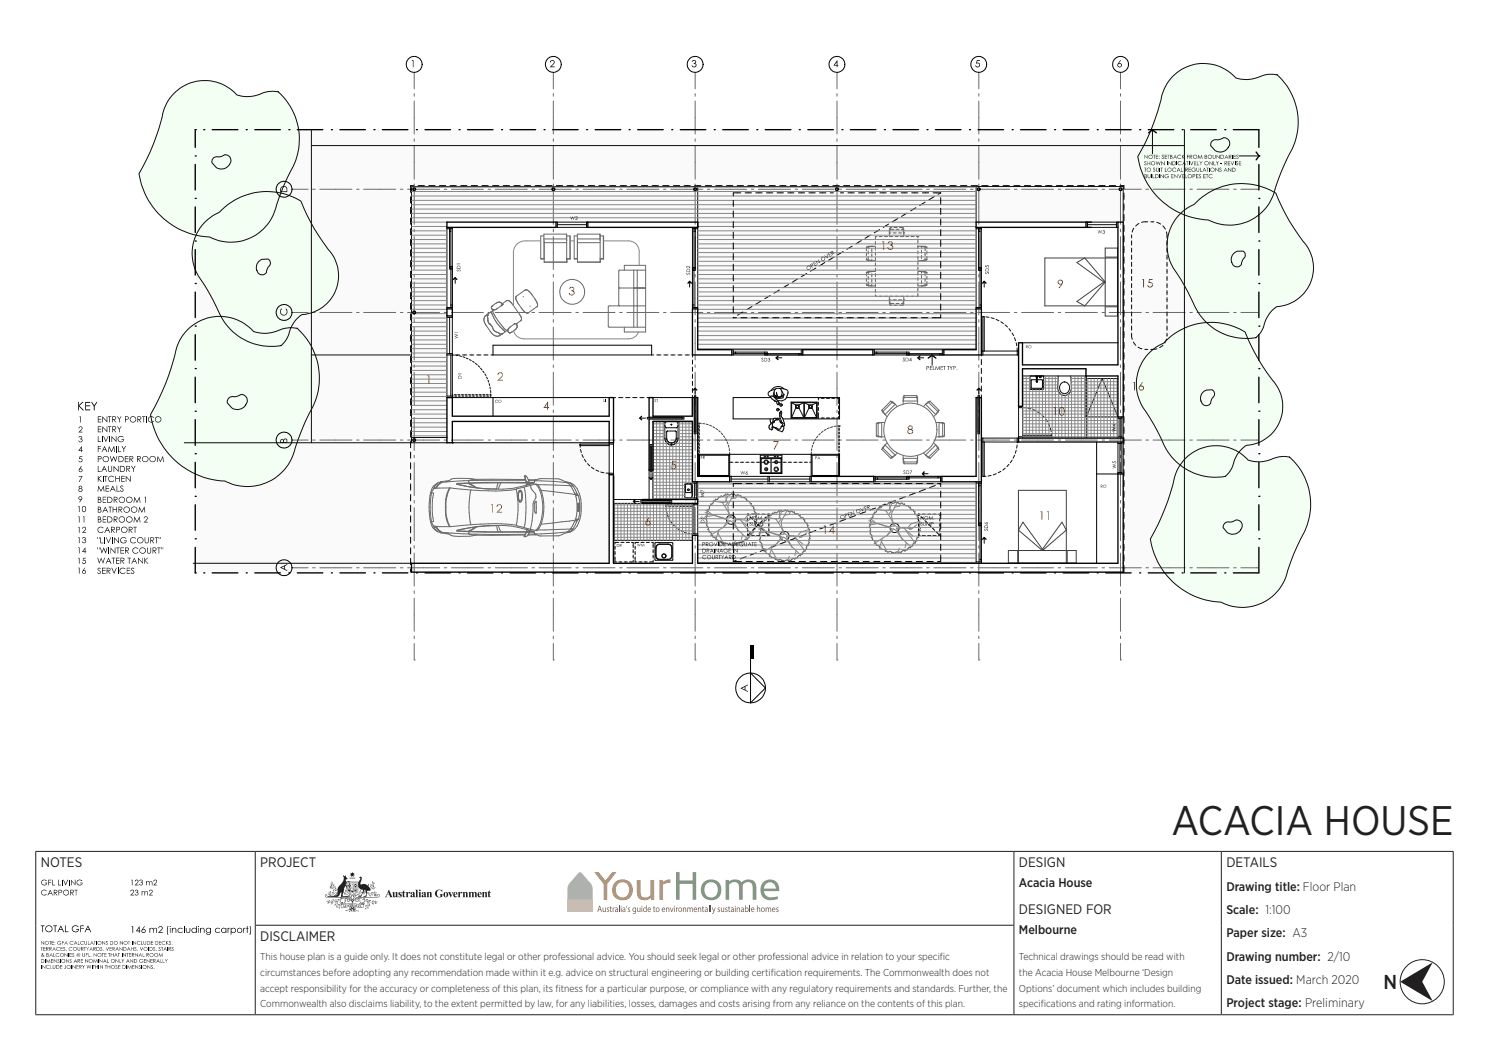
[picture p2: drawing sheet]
<svg xmlns="http://www.w3.org/2000/svg" width="420mm" height="297mm" viewBox="0 0 420 297" stroke-linecap="round" stroke-linejoin="round" font-family="sans-serif">
<defs><g id="words">
<text font-size="11.6" fill="#231f20" x="330.4" y="235.6">ACACIA HOUSE</text>
<text font-size="5.7" fill="#231f20" x="390.2" y="278.8">N</text>
<g font-size="3.9" fill="#231f20">
<text x="11.5" y="244.7">NOTES</text>
<text x="73.4" y="244.7">PROJECT</text>
<text x="287.4" y="244.7">DESIGN</text>
<text x="345.9" y="244.7">DETAILS</text>
<text x="287.4" y="257.9">DESIGNED FOR</text>
<text x="73.4" y="265.5">DISCLAIMER</text>
</g>
<g font-size="3.5" fill="#231f20">
<text x="287.4" y="250.2">Acacia House</text>
<text x="345.9" y="251.2">Drawing title: Floor Plan</text>
<text x="345.9" y="257.8">Scale: 1:100</text>
<text x="287.4" y="263.5">Melbourne</text>
<text x="345.9" y="264.4">Paper size: A3</text>
<text x="345.9" y="271">Drawing number: 2/10</text>
<text x="345.9" y="277.6">Date issued: March 2020</text>
<text x="345.9" y="284.1">Project stage: Preliminary</text>
</g>
<g font-size="2.8" fill="#231f20">
<text x="73.4" y="270.9">This house plan is a guide only. It does not constitute legal or other professional advice. You should seek legal or other professional advice in relation to your specif</text>
<text x="73.4" y="275.3">circumstances before adopting any recommendation made within it e.g. advice on structural engineering or building certif</text>
<text x="217.4" y="275.3">ication requirements. The Commonwealth does not</text>
<text x="265.1" y="270.9">ic</text>
<text x="287.4" y="270.9">Technical drawings should be read with</text>
<text x="287.4" y="275.3">the Acacia House Melbourne ‘Design</text>
<text x="73.4" y="279.7">accept responsibility for the accuracy or completeness of this plan, its f</text>
<text x="156.7" y="279.7">itness for a particular purpose, or compliance with any regulatory requirements and standards. Further, the</text>
<text x="287.4" y="279.7">Options’ document which includes building</text>
<text x="73.4" y="284.1">Commonwealth also disclaims liability, to the extent permitted by law, for any liabilities, losses, damages and costs arising from any reliance on the contents of this plan.</text>
<text x="287.4" y="284.1">specif</text>
<text x="293.6" y="284.1">ications and rating information.</text>
</g>
</g></defs>
<g fill="#231f20">
<path d="M109.7 250.9l1.1 2.2h-1l.2-.2-.1-.4h-.8l-.1 .4 .3 .2h-.7zM109.5 251.6l-.3 .7h.6z" fill-rule="evenodd"/>
<path d="M115.9 251.8a.59 .59 0 0 1 .6-.3 .59 .59 0 0 1 .4 .6l.1 .7 .1 .1a.33 .33 0 0 1-.3 .2 .33 .33 0 0 1-.3-.3l-.2 .2a.35 .35 0 0 1-.5-.1 .35 .35 0 0 1 .2-.5l.5-.3-.1-.4-.3 .1 .1 .3a.23 .23 0 0 1-.4 0 .23 .23 0 0 1 .1-.3zM116.3 252.4l-.1 .2 .1 .2 .2-.1v-.5z" fill-rule="evenodd"/>
<path d="M118.2 251.1a.25 .25 0 0 1 .5 0 .25 .25 0 0 1-.5 0zM118 251.6h.6l.1 1.3 .1 .2h-.8l.2-.3z" fill-rule="evenodd"/>
<path d="M119 251.8a.59 .59 0 0 1 .7-.3 .59 .59 0 0 1 .4 .6v.7l.2 .1a.33 .33 0 0 1-.3 .2 .33 .33 0 0 1-.3-.3l-.2 .2a.35 .35 0 0 1-.6-.1 .35 .35 0 0 1 .3-.5l.5-.3-.1-.4-.3 .1v.3a.23 .23 0 0 1-.3 0 .23 .23 0 0 1 0-.3zM119.5 252.4l-.2 .2 .2 .2 .2-.1v-.5z" fill-rule="evenodd"/>
<path d="M125 252.3a.75 .75 0 0 1 1.5 0 .75 .75 0 0 1-1.5 0zM125.6 251.7l-.1 .6a.41 .41 0 0 0 0 .4 .41 .41 0 0 0 .4 .3l.1-.3a.61 .61 0 0 0-.3-1z" fill-rule="evenodd"/>
<path d="M128 251.8a.58 .58 0 0 1 .7-.2 .58 .58 0 0 1 .3 .7h-.7a.41 .41 0 0 0 .2 .5 .41 .41 0 0 0 .5-.2 .66 .66 0 0 1-1 .4 .66 .66 0 0 1-.1-1.1zM128.4 251.7l-.2 .5h.5l-.1-.4z" fill-rule="evenodd"/>
<path d="M134.9 251.8a.58 .58 0 0 1 .7-.2 .58 .58 0 0 1 .3 .7h-.8a.41 .41 0 0 0 .2 .5 .41 .41 0 0 0 .5-.2 .66 .66 0 0 1-.9 .4 .66 .66 0 0 1-.1-1.1zM135.2 251.7l-.1 .5h.4l-.1-.4z" fill-rule="evenodd"/>
</g>
<g fill="#231f20">
<path d="M110.7 251.6h.6l.1 1.3 .2-.2-.1-1.1h.6l.1 1.5h-.6v-.2a.45 .45 0 0 1-.5 .2 .45 .45 0 0 1-.3-.6z"/>
<path d="M112.5 251.7l.7-.1 .1 .5-.4-.4-.2 .2a.63 .63 0 0 1 .6 .5 .63 .63 0 0 1-.3 .7h-.6v-.5l.4 .4 .2-.3a.71 .71 0 0 1-.5-1z"/>
<path d="M114 251.1v.5h.4l-.4 .2v1l.3-.1a.38 .38 0 0 1-.5 .4 .38 .38 0 0 1-.2-.6v-.7l-.2-.1z"/>
<path d="M114.5 251.6h.6v.3l.2-.3a.23 .23 0 0 1 .4 .1 .23 .23 0 0 1-.1 .3 .23 .23 0 0 1-.4-.1l-.1 .8 .2 .4h-.8l.1-.4z"/>
<path d="M117.2 251h.6v1.9l.1 .2h-.7l.1-.3v-1.7z"/>
<path d="M120.3 251.6h.6v.2a.45 .45 0 0 1 .6-.2 .45 .45 0 0 1 .2 .6l.2 .9h-.7v-1.3l-.3 .2 .2 1.1h-.8l.2-.4z"/>
<path d="M123 251.2a1.56 1.56 0 0 1 1.6-.1l.1-.2v.7a.8 .8 0 0 0-1-.5 .8 .8 0 0 0-.5 1.1 .69 .69 0 0 0 1 .7v-.6l-.2-.1h1l-.2 .1-.1 .6a1.21 1.21 0 0 1-1.6 0 1.21 1.21 0 0 1-.1-1.7z"/>
<path d="M126.4 251.6h.8l-.2 .2 .3 .7 .3-.7-.2-.2h.5l-.7 1.5z"/>
<path d="M129.1 251.6h.6v.3l.3-.3a.23 .23 0 0 1 .3 .1 .23 .23 0 0 1-.1 .3 .23 .23 0 0 1-.3-.1l-.2 .8 .2 .4h-.8l.2-.4z"/>
<path d="M130.5 251.6h.6v.2a.45 .45 0 0 1 .6-.2 .45 .45 0 0 1 .2 .6l.1 .9h-.7v-1.3l-.2 .2 .1 1.1h-.7l.1-.4z"/>
<path d="M132.2 251.6h.5v.2a.46 .46 0 0 1 .9 0 .47 .47 0 0 1 .6-.2 .47 .47 0 0 1 .2 .5l.2 1h-.7l.1-.4-.1-.9-.3 .2 .2 1.1h-.8l.2-.4-.2-.9-.3 .2 .2 1.1h-.7l.1-.4z"/>
<path d="M135.9 251.6h.6v.2a.45 .45 0 0 1 .6-.2 .45 .45 0 0 1 .3 .6l.1 .9h-.7v-1.3l-.3 .2 .2 1.1h-.8l.2-.4z"/>
<path d="M138.1 251.1v.5h.4l-.4 .2v1l.3-.1a.38 .38 0 0 1-.5 .4 .38 .38 0 0 1-.2-.6v-.7l-.2-.1z"/>
<path d="M98.1 250.7l.3 .4 .4-.4-.1 .8-.3 .1v-.3h-.2z"/>
<path d="M105.1 248.5l.1 .7z"/>
<path d="M93.6 248.6l.2 .6z"/>
<path d="M105.4 248.8l.1 .2z"/>
<path d="M105 249.2l.1 .1z"/>
<path d="M93.8 249.2l.1 .2z"/>
<path d="M93.5 249.3h.2z"/>
<path d="M103.9 249.2l.1 .7z"/>
<path d="M104.6 249.3l.1 .7z"/>
<path d="M105.2 249.3l.1 .2z"/>
<path d="M93.8 249.5l.1 .1z"/>
<path d="M105.2 249.7l.3-.2-.5 .5z"/>
<path d="M93.3 249.6l.5 .4z"/>
<path d="M105.5 249.8l-.1 .4-.3 .1z"/>
<path d="M104.4 249.9l.2 .1z"/>
<path d="M93 250l.6 .2z"/>
<path d="M92.9 250.5l1.2-.2 .1-1-.1 .9 1.1 .7 .5-1a2.25 2.25 0 0 0 1.1-3l.5 .3 .2-.3v.4l.5 .6a.5 .5 0 0 0-.4 .3 .5 .5 0 0 0 .1 .6l.5-.3 .7 .2-1.1 .1-.3 .7 .4 .6-.1 .5-.1-.4a.35 .35 0 0 0-.5-.1 .35 .35 0 0 0-.1 .4l-.4 2v.2h.5a.88 .88 0 0 1 1.2 .3l-2.2-.1 .1-1.2-.3 .1a1.4 1.4 0 0 1-1 1.2l-2.7-.1 1.6-.2a.8 .8 0 0 0 1.1-.4l.1 .1 .1-.5-.6 .6-.4 .1 1-.8-1.7 .3 1.2-.4a.52 .52 0 0 0 .6-.5 .52 .52 0 0 0-.7-.5 .52 .52 0 0 0-.3 .7l-.1 .2a.54 .54 0 0 1-.1-.6 .54 .54 0 0 1 .5-.3 1.73 1.73 0 0 0-1.7-.2z"/>
<path d="M98 249l.1 2.5 1.3 .8 1.2-.8 .1-2.5zM98.7 249h.2v.6h-.2zM98.8 249.7l.1 .1zM98.1 250h.3v.5h-.3zM98.1 249.7l.1 .2zM98.5 250.3l.1 .1zM98.3 249.7l.4 .2h-.3zM98.5 249.2l.1 .1zM98.1 249h.3v.6h-.3zM98.1 250.6h.8v1.4l-.8-.6zM98.7 250h.2v.5h-.2zM99 250.6h.8v1.4l-.4 .2-.4-.2zM99 249h.8v1.5h-.8zM99.8 250.6h.9l-.1 .8-.8 .6zM99.8 249h.9v1.5h-.9z"/>
<circle cx="97.2" cy="252.1" r=".08"/>
<circle cx="101.8" cy="251.6" r=".08"/>
<circle cx="101.4" cy="251.8" r=".08"/>
<circle cx="97.1" cy="252.3" r=".08"/>
<circle cx="97.4" cy="252.3" r=".09"/>
<circle cx="93.4" cy="249.1" r=".09"/>
<circle cx="105.7" cy="249.2" r=".09"/>
<circle cx="105.4" cy="249.2" r=".09"/>
<circle cx="93.4" cy="249.4" r=".09"/>
<circle cx="93.6" cy="249.6" r=".09"/>
</g>
<g fill="#231f20">
<path d="M94.6 250l.1 .1z"/>
<path d="M94.3 250.1l.1 .1z"/>
</g>
<g fill="#231f20">
<path d="M104.5 250.2l.2 .1z"/>
<path d="M104.8 250.2l.1 .1z"/>
<path d="M93.1 250.2h.1z"/>
<path d="M94.6 250.3h.2z"/>
<path d="M105.8 250.4h.2z"/>
<path d="M93.8 250.5h.2z"/>
<path d="M105.2 250.5h.2z"/>
<path d="M93.4 250.6l.2 .1z"/>
<path d="M104.9 250.7l.6 .1z"/>
<path d="M93.7 250.7l.1 .1z"/>
<path d="M94.1 250.7l.1 .1z"/>
<path d="M99.1 251.1l.5 .3-.1-.5 .1 .1a.46 .46 0 0 1 .1 .5 .46 .46 0 0 1-.5 .2z"/>
<path d="M97.5 250.9v.7z"/>
<path d="M101.6 250.9v.6z"/>
<path d="M94.6 251.1h.4l-.6 .2z"/>
<path d="M93 251.3l.4 .5-.3-.1z"/>
<path d="M101.3 251.4l.1 .1z"/>
<path d="M101.2 247.6l.6-.3a1.41 1.41 0 0 1-.1 1.7v.4a1.86 1.86 0 0 1 2.7 1.8l-.1 .1a.64 .64 0 0 0-.8 .1 .64 .64 0 0 0-.1 .7l-.1 .8h-.9a1.04 1.04 0 0 0 .8-.8 1.04 1.04 0 0 0-.4-1.1l-.7 1.3a.73 .73 0 0 1-.4 .7 .73 .73 0 0 1-.8-.1 1.58 1.58 0 0 0 1.3-2l-.8-.3-.4-.5v-1.2l.7-1.2z"/>
<path d="M105.5 251.6l.3-.1-.6 .5z"/>
<path d="M92.7 251.7l.1 .1z"/>
<path d="M93.6 251.7l.6 .1z"/>
<path d="M97.4 251.7l.1 .1z"/>
<path d="M102.5 251.9h.2z"/>
<path d="M93.3 251.9v.1z"/>
<path d="M92.8 251.9l.1 .2z"/>
<path d="M102.8 251.9l.2 .1z"/>
<path d="M105.6 252h.1z"/>
<path d="M106 252h.1z"/>
<path d="M103.7 252.1h.1z"/>
<path d="M102.4 252.1l.1 .1z"/>
<path d="M104.2 252.1l.1 .1z"/>
<path d="M105.5 252.2h.7z"/>
<path d="M92.6 252.3l.6-.1z"/>
<path d="M104.7 252.2l.1 .1z"/>
<path d="M93.9 252.2h.2z"/>
<path d="M93 252.5l.4-.2-.5 .4z"/>
<path d="M104.8 252.4l.1 .1z"/>
<path d="M105.5 252.4l.5 .1-.1 .3z"/>
<path d="M106.1 252.4l.2 .1z"/>
<path d="M104.1 252.4l.5 .5z"/>
<path d="M93.5 252.5h.1z"/>
<path d="M105 252.6h.1z"/>
<path d="M102.4 253.5l.6-.2z"/>
<path d="M95.9 253.5l.2 .1z"/>
<path d="M102.8 253.6h.1z"/>
<path d="M103.2 253.8l.7-.2z"/>
<path d="M94.6 253.7l.1 .1z"/>
<path d="M92.7 253.8l.5 .5z"/>
<path d="M104 254.1l.7-.2z"/>
<path d="M103.7 253.9l.2 .1z"/>
<path d="M93.4 253.9l.6 .4z"/>
<path d="M105.1 254.1l.3-.2-.5 .5z"/>
<path d="M105.8 254.1l.2-.1-.4 .5z"/>
<path d="M92.4 254.1l.1 .1z"/>
<path d="M92.6 254.2h.2z"/>
<path d="M106.3 254.2l.1 .1z"/>
<path d="M105.4 254.2l.2 .1z"/>
<path d="M106 254.2l.1 .2z"/>
<path d="M92.2 254.3l.2 .1z"/>
<path d="M105.2 254.4l.1 .1z"/>
<path d="M105.6 254.7l.4-.3 .2 .5z"/>
<path d="M103.9 254.5l.2 .1z"/>
<path d="M93.3 254.6l.1 .1z"/>
<path d="M93.6 254.8l.2-.2-.4 .5z"/>
<path d="M103.8 254.6l.2 .2z"/>
<path d="M104.1 254.7l.2 .1z"/>
<path d="M94.4 254.7l.2 .1z"/>
<path d="M94.8 254.7h.1z"/>
<path d="M104.9 254.7l.5 .4z"/>
<path d="M95.2 254.9l.1 .1z"/>
<path d="M104 255l.4 .6z"/>
<path d="M95.3 255.1l.7-.1z"/>
<path d="M94.4 255.2l.5-.2-.6 .4z"/>
<path d="M103 255.3h.6z"/>
<path d="M103.7 255.4l.2 .2z"/>
<path d="M104 255.5l.1 .1z"/>
<path d="M94.9 255.6v.2z"/>
<path d="M95 255.9l.3-.3-.4 .4z"/>
<path d="M95.5 255.7l.3 .6z"/>
<path d="M103.3 255.7l.1 .1z"/>
<path d="M103.7 255.8l.3 .4z"/>
<path d="M103.5 256l.1 .1z"/>
<path d="M103.1 256.1h.2l-.4 .4z"/>
<path d="M103.5 256.3h.2z"/>
<path d="M99.3 249.6l.2 .1z"/>
<path d="M99.1 249.9l.2 .1z"/>
<path d="M99.5 249.9l.1 .1z"/>
<path d="M99.2 250.2h.2v.2z"/>
<path d="M98.8 246.2l.4 .1 .2-.4 .1 .4 .5-.1-.2 .4 .3 .2-.4 .1v.5l-.3-.3-.4 .3 .1-.5-.5-.1 .4-.2z"/>
<path d="M97.2 255.3l.3-.1 .2 .5 .1-.2-.2-.3 .2-.1v.6l-.3 .1z"/>
<path d="M97.9 255.2l.4-.2v.2h-.3l.4 .4-.4 .1v-.2h.3z"/>
<path d="M98.4 255h.6v.1l-.2-.1 .1 .5-.3 .1v-.6l-.2 .2z"/>
<path d="M100.5 255.1h.3l-.1 .5h.3v.1l-.6-.1z"/>
<path d="M101.1 255.2l.3 .1-.1 .5-.3-.1z"/>
<path d="M99.9 250.9l.1 .1 .2-.2 .3 .3-.1-.2 .2-.1-.1 .1v.5l-.3 .1v-.2l-.3 .2 .1-.3z"/>
<path d="M91.7 252.4v.4l.5 .4h5.7l.5 .1 .2 .3-.6-.3-1.3 .1-.7-.2-.2 .1 .7 .2-.7 .3-.6-.2 .5 .2a1.14 1.14 0 0 1-1.7-.1h-.2l1.1 .5-1.9 .2-.7 .4h.3a.59 .59 0 0 1 1-.2l.9-.2 .1 .2v-.2l.7-.2-.1 1.1a1.07 1.07 0 0 1 .8-1.5l-.1 .8 .1-.5a1.43 1.43 0 0 1 1.4-.7l-.3 .6-.2 1.1 .3-.4 .5 .1a.71 .71 0 0 1-.6-.7 .71 .71 0 0 1 .5-.7l-.2 .5 .1 .5v-.6a.58 .58 0 0 1 .6-.3 .58 .58 0 0 1 .5 .5l-.6 .1v-.3l.4-.1-.5-.1a.47 .47 0 0 0 .3 .7 .47 .47 0 0 0 .6-.4l.7 .9 .6-.9a.46 .46 0 0 0 .5 .4 .46 .46 0 0 0 .3-.6l-.4 .2h.4a.34 .34 0 0 1-.4 .3 .34 .34 0 0 1-.1-.6 .59 .59 0 0 1 .8 .1 .59 .59 0 0 1 0 .7l.2-.3-.3-.6a.8 .8 0 0 1 .5 .7 .8 .8 0 0 1-.4 .7l.4-.2v.2l.1-.3 .3 .5-.7-1.6h.2a1.46 1.46 0 0 1 1.5 1l-.3-.7a1.17 1.17 0 0 1 .8 1.9l.3-.6-.1-.6 .2-.1-.4-.2 1.8 .4-1.7-.5a4.7 4.7 0 0 0-3.3-.6l.6-.3 5.8-.1a.42 .42 0 0 0 .4-.5 .42 .42 0 0 0-.5-.3l-.1 .4 .2-.4 .3 .3-.3 .4h-3.9a3.2 3.2 0 0 0-2.7 .5l-.4 .6a1.56 1.56 0 0 1 2-1.6l-.8-.1a2.79 2.79 0 0 1 2.8-.4l-.1-.2 1.7 .5-.6-.3 .5-.4h-.1a1.81 1.81 0 0 1-1.9 0h-.5l1.8-.8 .3-.4-.3 .3-3.3 1.3-1 .7v-.5l-.1 .7-.5 .9 .2-1.4-.3 1.1a.69 .69 0 0 1-.4-1l-.2 .4 .4 .9-.7-1.1v-.5l-.2 .4-1.5-.9 .4 .3a3.1 3.1 0 0 1 1.9 2.1l-.6-.8-.5-.3h-5.8l-.4-.1-.1-.3 .2-.2 .2 .3v-.4zM99.4 253.8v.5z"/>
<path d="M98.6 247.6l1.6 .1-1.5 .1zM98.9 247.6l.3 .1zM99.5 247.6l.2 .1zM100.1 247.6v.2z"/>
<path d="M100 249.2h.5v1.2h-.5zM100.1 249.7v.2h.3v-.2zM100.2 249.7l.2 .1z"/>
<path d="M99.1 255h.5l.2 .5-.4-.2v.2h-.3zM99.3 255l.2 .2z"/>
<path d="M100.1 255l.3 .6h-.3v-.2l-.4 .1zM100 255.2l-.1 .2h.2z"/>
<path d="M101.7 255.3l.3 .6-.5-.2-.2 .1zM101.6 255.5l-.1 .2h.2z"/>
<path d="M99.2 249.2v.3h.3v-.3zM99.2 249.3h.3z"/>
<path d="M97.7 248.7l.1 3 1.6 1 1.5-1 .1-3zM97.8 248.8h3.1l-.1 2.8-1.4 .9-1.4-.8-.2-.4z"/>
<path d="M96.9 255.4l.4 .5-.5-.1-.1 .1zM96.9 255.5l-.1 .2h.2z"/>
<path d="M96.2 254.5v1h-.7l.7 .1 .1 .4 .4 .1 2-.3-.2 .4 .2 .2-1.3 .4 .1 .2 1.3-.4-.4 .6 .2 .1 .7-1-.3 .4a.47 .47 0 0 0 .3 .5 .47 .47 0 0 0 .6-.2l.4 .2-.3-.6 1.1 .5 .2-.2-1.2-.5 .2-.4-.4-.2h.4a2.9 2.9 0 0 0 2.2 .1l.1-.2a.83 .83 0 0 0-.3-1.3l-.3 .3v.4a10.3 10.3 0 0 0-5.2 0v-.5zM97.6 256.8l.6-.1zM100.6 256.8l.6 .1zM96.3 254.5l.4 .1-.1 .2 .1-.2a.26 .26 0 0 0-.4 0 .26 .26 0 0 0 0 .4zM96.4 254.9l.2 .2zM96.4 254.6l.1 .2zM98.8 255.8h.2l-.3 .3 .2 .3-.3-.1zM98.4 256.6l.4-.1zM98.9 256.6l-.3 .5zM98.7 256h.4l-.1 .2zM99.2 256l-.1 .2zM99 255.8h.2zM99.3 255.7l.2 .2-.1 .2zM99.6 255.8h.2zM99.1 256.7a.3 .3 0 0 1 .6 0 .3 .3 0 0 1-.6 0zM99.3 256.4l-.2 .4zM99.1 256.9l.7 .1zM99.8 256.5l.3 .6zM100 256.5l.3 .1zM100.2 256v.3l-.3 .1zM99.7 256.1a.2 .2 0 0 1 .4 0 .2 .2 0 0 1-.4 0zM96.2 255.1l.3 .1a13.9 13.9 0 0 1 5.8 0l.3-.1-.2 .7a4.2 4.2 0 0 1-2.7-.2l-2.1 .3a.77 .77 0 0 1-.8 .2 .77 .77 0 0 1-.5-.7zM102.1 255h.3zM102.4 254.7l-.1 .2zM102.1 254.6a.31 .31 0 0 1 .5-.1 .31 .31 0 0 1-.1 .5l.1-.3-.3-.1-.1 .3z"/>
<circle cx="94.5" cy="250.3" r=".08"/>
<circle cx="105.6" cy="250.3" r=".09"/>
<circle cx="93.7" cy="250.5" r=".09"/>
<circle cx="105.7" cy="250.6" r=".1"/>
<circle cx="93" cy="251.8" r=".09"/>
<circle cx="105.9" cy="251.8" r=".09"/>
<circle cx="106.2" cy="251.8" r=".1"/>
<circle cx="92.5" cy="251.9" r=".09"/>
<circle cx="93.1" cy="252" r=".08"/>
<circle cx="102.7" cy="252.2" r=".08"/>
<circle cx="94.6" cy="252.2" r=".09"/>
<circle cx="104" cy="252.2" r=".09"/>
<circle cx="93.6" cy="252.3" r=".09"/>
<circle cx="105.1" cy="252.4" r=".08"/>
<circle cx="93.8" cy="252.4" r=".09"/>
<circle cx="106.2" cy="252.7" r=".1"/>
<circle cx="94.9" cy="253.8" r=".07"/>
<circle cx="94.8" cy="254" r=".09"/>
<circle cx="92.2" cy="254.2" r=".09"/>
<circle cx="93.5" cy="254.2" r=".08"/>
<circle cx="94.9" cy="254.5" r=".08"/>
<circle cx="106.3" cy="254.5" r=".09"/>
<circle cx="105.4" cy="254.8" r=".1"/>
<circle cx="103.9" cy="255.3" r=".09"/>
<circle cx="94.8" cy="255.4" r=".09"/>
<circle cx="95.1" cy="255.4" r=".09"/>
<circle cx="103.1" cy="255.7" r=".09"/>
<circle cx="101.2" cy="251.6" r=".08"/>
<circle cx="97.2" cy="251.7" r=".09"/>
<circle cx="92.6" cy="254.4" r=".09"/>
</g>
<g fill="#7a5b4b">
<path d="M170 256h.2v.9l.2 .2 .3-.2v-.9h.2v1.2l-.2-.2-.4 .3-.3-.3z"/>
<path d="M171.3 256h.5l-.4 .3a.48 .48 0 0 1 .4 .5 .48 .48 0 0 1-.5 .4l-.1-.2 .2 .1 .3-.2-.5-.4z"/>
<path d="M172.1 255.7l.2-.1v.4h.3v.1h-.3l.2 1.2-.4-.3v-.9h-.1z"/>
<path d="M172.8 256l.2 .2 .4-.3-.4 .6v.7h-.2z"/>
<path d="M174.6 255.4h.2v1.8h-.2z"/>
<path d="M176.7 255.5l.3-.1-.4 .7z"/>
<path d="M177.3 256h.4l-.4 .3a.48 .48 0 0 1 .4 .5 .48 .48 0 0 1-.5 .4l-.1-.2 .3 .1 .2-.2-.5-.4z"/>
<path d="M179.7 256h.2v.9l.3 .2 .2-.2v-.9h.2l.1 1.2-.2-.2-.4 .3-.3-.3z"/>
<path d="M184.4 255.7l.1-.1v.4h.3v.1h-.3l.3 1.2-.4-.3v-.9h-.2z"/>
<path d="M187.8 256l.2 .2 .4-.3 .3 .2 .1 1.1h-.2v-.9l-.3-.2-.2 .3-.1 .8h-.2z"/>
<path d="M189 256h.2l.3 1 .3-1h.2l-.4 1.2h-.2z"/>
<path d="M190.7 256l.2 .2 .3-.3-.3 .6v.7h-.2z"/>
<path d="M192.6 256l.2 .2 .4-.3 .3 .2 .1 1.1h-.2l-.1-.9-.2-.2-.3 .3v.8h-.2z"/>
<path d="M193.9 256l.1 .2a.35 .35 0 0 1 .4-.3 .35 .35 0 0 1 .3 .3l.4-.3 .3 .3v1h-.2v-.9l-.2-.2-.2 .2-.1 .9h-.1l-.1-.9-.2-.2-.2 .3v.8h-.2z"/>
<path d="M196.9 256l.1 .2 .4-.3 .3 .2 .1 1.1h-.2v-.9l-.3-.2-.2 .3v.8h-.2z"/>
<path d="M198.1 255.7l.2-.1v.4h.3v.1h-.3l.2 1.2-.3-.3-.1-.9h-.1z"/>
<path d="M199.9 255.4h.2v1.8h-.2z"/>
<path d="M200.4 255.4h.2v1.8h-.2z"/>
<path d="M200.8 256h.2l.3 1 .3-1h.3l-.6 1.5-.4 .3 .3-.6z"/>
<path d="M202.6 256h.5l-.5 .3a.48 .48 0 0 1 .5 .5 .48 .48 0 0 1-.6 .4l-.1-.2 .3 .1 .2-.2-.4-.4z"/>
<path d="M203.3 256h.2l.1 .9 .2 .2 .3-.2v-.9h.2v1.2l-.2-.2-.4 .3-.3-.3z"/>
<path d="M204.7 256h.5l-.5 .3a.48 .48 0 0 1 .5 .5 .48 .48 0 0 1-.6 .4v-.2l.2 .1 .2-.2-.4-.4z"/>
<path d="M205.5 255.7l.2-.1v.4h.3v.1h-.3l.2 1.2-.4-.3v-.9h-.2z"/>
<path d="M207.8 256l.2 .2 .4-.3 .3 .2v1.1h-.2v-.9l-.2-.2-.3 .3v.8h-.2z"/>
<path d="M211.4 255.4h.2v1.8h-.2z"/>
<path d="M213.5 255.4h.2v.8l.3-.3 .4 .2v1.1h-.2v-.9l-.2-.2-.3 .3v.8h-.2z"/>
<path d="M216 256l.1 .2a.35 .35 0 0 1 .4-.3 .35 .35 0 0 1 .3 .3l.4-.3 .3 .3v1h-.2v-.9l-.2-.2-.2 .2-.1 .9h-.1l-.1-.9-.2-.2-.2 .3v.8h-.2z"/>
<path d="M219.1 256h.5l-.5 .3a.48 .48 0 0 1 .5 .5 .48 .48 0 0 1-.6 .4l-.1-.2 .3 .1 .2-.2-.4-.4z"/>
<path d="M169.1 255.7l-.2 .8h.5zM169 255.5h.3l.5 1.7h-.2l-.2-.5h-.5l-.2 .5h-.2z"/>
<path d="M173.6 256.8a.3 .3 0 0 0 .6 0 .3 .3 0 0 0-.6 0zM173.5 256.1l.4-.2 .4 .3v1l-.2-.1a.38 .38 0 0 1-.6 0 .38 .38 0 0 1 .1-.6l.5-.2z"/>
<path d="M175.1 256h.2v1.2h-.2zM175.1 255.5l.2 .2z"/>
<path d="M175.7 256.8a.3 .3 0 0 0 .6 0 .3 .3 0 0 0-.6 0zM175.6 256.1l.4-.2 .4 .3v1l-.2-.1a.38 .38 0 0 1-.6 0 .38 .38 0 0 1 .1-.6l.5-.2z"/>
<path d="M178.7 256.2l-.1 .4 .1 .4a.41 .41 0 0 0 .5-.4 .41 .41 0 0 0-.5-.4zM178.5 256.1l.4-.2 .3 .3 .2-.2v1.1a.59 .59 0 0 1-.2 .6 .59 .59 0 0 1-.7 0v-.2l.5 .1 .2-.6-.3 .2a.67 .67 0 0 1-.4-1.1z"/>
<path d="M181 256h.2v1.2h-.2zM181 255.5l.1 .2z"/>
<path d="M181.7 256.2l-.1 .4 .1 .4a.42 .42 0 0 0 .5-.4 .42 .42 0 0 0-.5-.4zM182.2 255.4h.2v1.8l-.2-.2-.1 .1a.56 .56 0 0 1-.7-.5 .56 .56 0 0 1 .8-.5z"/>
<path d="M183 256.2l-.2 .3h.6l-.1-.3zM182.8 256.1l.4-.2 .2 .1 .2 .6h-.8l.2 .4h.5a.53 .53 0 0 1-.7 .1 .53 .53 0 0 1-.1-.7z"/>
<path d="M185.3 256.2l-.1 .4 .1 .4a.43 .43 0 0 0 .5-.4 .43 .43 0 0 0-.5-.4zM184.8 256.6a.6 .6 0 0 1 1.2 0 .6 .6 0 0 1-1.2 0z"/>
<path d="M187 256.2l-.2 .3h.6l-.1-.3zM186.8 256.1l.4-.2 .2 .1 .2 .6h-.8l.2 .4h.5a.53 .53 0 0 1-.7 .1 .53 .53 0 0 1-.1-.7z"/>
<path d="M190.2 256h.2v1.2h-.2zM190.2 255.5l.2 .2z"/>
<path d="M191.7 256.2l-.2 .4 .2 .4a.43 .43 0 0 0 .5-.4 .43 .43 0 0 0-.5-.4zM191.2 256.6a.6 .6 0 0 1 1.2 0 .6 .6 0 0 1-1.2 0z"/>
<path d="M196 256.2l-.1 .3h.5l-.1-.3zM195.8 256.1l.4-.2 .3 .1 .1 .6h-.7l.1 .4h.5a.53 .53 0 0 1-.7 .1 .53 .53 0 0 1-.1-.7z"/>
<path d="M198.9 256.8a.3 .3 0 0 0 .6 0 .3 .3 0 0 0-.6 0zM198.8 256.1l.4-.2 .4 .3v1l-.2-.1a.38 .38 0 0 1-.6 0 .38 .38 0 0 1 .1-.6l.5-.2z"/>
<path d="M206.3 256.8a.3 .3 0 0 0 .6 0 .3 .3 0 0 0-.6 0zM206.2 256.1l.4-.2 .4 .3v1l-.2-.1a.38 .38 0 0 1-.6 0 .38 .38 0 0 1 .1-.6l.5-.2z"/>
<path d="M207.3 256h.2v1.2h-.2zM207.3 255.5l.2 .2z"/>
<path d="M209.1 256.8a.3 .3 0 0 0 .6 0 .3 .3 0 0 0-.6 0zM209 256.1l.4-.2 .4 .3v1l-.2-.1a.38 .38 0 0 1-.6 0 .38 .38 0 0 1 .1-.6l.5-.2z"/>
<path d="M210.4 256.3l-.1 .1a.41 .41 0 0 0 .1 .5 .41 .41 0 0 0 .4 .1l.1-.6-.3-.3zM210.1 255.4h.2v.8l.1-.2a.58 .58 0 0 1 .8 .6 .58 .58 0 0 1-.8 .6l-.1-.2-.2 .2z"/>
<path d="M212.2 256.2l-.2 .3h.6l-.1-.3zM212 256.1l.4-.2 .2 .1 .2 .6h-.8l.2 .4h.5a.53 .53 0 0 1-.7 .1 .53 .53 0 0 1-.1-.7z"/>
<path d="M215 256.2l-.1 .4 .1 .4a.43 .43 0 0 0 .5-.4 .43 .43 0 0 0-.5-.4zM214.5 256.6a.6 .6 0 0 1 1.2 0 .6 .6 0 0 1-1.2 0z"/>
<path d="M218.1 256.2l-.1 .3h.5l-.1-.3zM217.9 256.1l.4-.2 .3 .1 .1 .6h-.7l.1 .4h.5a.53 .53 0 0 1-.7 .1 .53 .53 0 0 1-.1-.7z"/>
</g>
<path d="M160.1 253.8h7.1v3.5h-7.1z" fill="#e9bd84"/>
<path d="M163.1 246.2l.4-.2 .5 .2 3 3.5 .2 .9v3.2h-7.1v-3.2l.2-1z" fill="#a9bfa3"/>
<path d="M190.7 246v7.8h1v-4.5h3.7v4.5h1v-7.8h-1v2.3h-3.7v-2.3zM199.2 249.4a1.98 1.98 0 0 1 2.5-.2 1.98 1.98 0 0 1 .7 2.4 1.89 1.89 0 0 1-2.2 1.5 1.89 1.89 0 0 1-1.5-2.1zM198.4 248.9a2.96 2.96 0 0 0 .5 4.6 2.96 2.96 0 0 0 4.4-1.3 2.96 2.96 0 0 0-2.1-4.1h-.7a2.78 2.78 0 0 0-2.1 .8zM204.7 248.2v5.6h1v-4.3a1.55 1.55 0 0 1 1.9-.6 1.55 1.55 0 0 1 .9 1.8v3.1h1v-4.2a1.53 1.53 0 0 1 1.9-.8 1.53 1.53 0 0 1 .9 1.9v3.1h1.1v-3.1a2.37 2.37 0 0 0-1.5-2.5 2.37 2.37 0 0 0-2.7 .7 2.52 2.52 0 0 0-3.5-.3l-.1-.4zM216 249.4a1.66 1.66 0 0 1 1.9-.4 1.66 1.66 0 0 1 .9 1.6h-3.3zM215.1 249a2.98 2.98 0 0 0-.2 3.7 2.98 2.98 0 0 0 3.5 1.1l1-.2v-.8a2.85 2.85 0 0 1-3.8-.9l-.1-.6h4.3a2.67 2.67 0 0 0-1.4-3 2.67 2.67 0 0 0-3.3 .7z" fill="#7e967e"/>
<path d="M167.7 246l2.6 3.4v4.4h1v-4.5l2.6-3.3h-1.2l-1.9 2.4-2-2.4zM174.2 249.4a1.98 1.98 0 0 1 2.5-.2 1.98 1.98 0 0 1 .7 2.4 1.89 1.89 0 0 1-2.2 1.5 1.89 1.89 0 0 1-1.5-2.1zM173.4 248.9a2.96 2.96 0 0 0 .5 4.6 2.96 2.96 0 0 0 4.4-1.3 2.96 2.96 0 0 0-2.1-4.1h-.6a2.78 2.78 0 0 0-2.2 .8zM179.6 248.2a7.4 7.4 0 0 0 .5 5.1 2.7 2.7 0 0 0 3.5-.1l.1 .6h.8v-5.6h-1v4.3a1.57 1.57 0 0 1-2 .6 1.57 1.57 0 0 1-.8-1.9v-3zM186 248.2v5.6h1v-4.3l.9-.4 1.2-.1v-.9l-1.1 .1-1 .5v-.5z" fill="#e08f1f"/>
<circle cx="401.2" cy="276.9" r="6.2" fill="#fff"/>
<circle cx="401.2" cy="276.9" r="6.2" fill="none" stroke="#231f20" stroke-width=".28"/>
<path d="M394.9 276.9l9.2-5.5-2.9 5.5 2.9 5.5z" fill="#231f20"/>
<path d="M10 240.1h400M10.1 240.2v45.9M72 240.2v20.7M286 240.2v20.7M344.5 240.2v45.9M409.9 240.2v45.9M71.9 261h214.2M72 261.1v25M286 261.1v25M10 286.2h400" fill="none" stroke="#231f20" stroke-width=".28"/>
<path d="M211.7 182h.9v3.7h-.9z" fill-rule="evenodd" fill="#000"/>
<path d="M55.1 36.6v125h300v-125zM126.1 62.7h70.7v35.9h78.5v-35.9h41.5v98.7h-40.7v-2.5h-.8v-23h-78.5v23h79.3v2.5h-160.8v-2.5h56.5v-34h-45.7z" fill-rule="evenodd" fill="#fafafa"/>
<g fill="#f2fff2">
<path d="M52.7 93.3a12.8 12.8 0 0 1 18.8 .2 10.6 10.6 0 0 0 8.1-.7l2.5-.4 1.7 .2a19 19 0 0 1 3.3 24.2 86.6 86.6 0 0 0-4.6 12.1 13.8 13.8 0 0 1-19 6.8 22.1 22.1 0 0 1-21-18.8 69 69 0 0 0 7.5-19.3l1.1-2.3z" fill-rule="evenodd"/>
<path d="M49 26.5a12.2 12.2 0 0 1 17.8 .3 10 10 0 0 0 7.7-.7l2.4-.4a3.1 3.1 0 0 1 3.1 1.7 18 18 0 0 1 1.6 21.6 87.5 87.5 0 0 0-4.4 11.4 13.1 13.1 0 0 1-18.1 6.4 21 21 0 0 1-19.9-17.8 65.8 65.8 0 0 0 7.2-18.4l1.1-2.2z" fill-rule="evenodd"/>
<path d="M58 62.4l2.7-2a5.6 5.6 0 0 0 2.7-2 18.3 18.3 0 0 1 21.5-1.7 61.6 61.6 0 0 0 9.1 15.5 11 11 0 0 1-8.8 16.5 9.4 9.4 0 0 0-3.8 5.9l-1.2 2a2.76 2.76 0 0 1-2.9 1.1 16.2 16.2 0 0 1-16.2-11l-3.1-5.8a16.3 16.3 0 0 1-3.7-7.8 12.5 12.5 0 0 1 3.7-10.7z" fill-rule="evenodd"/>
<path d="M334.2 129.5a12.2 12.2 0 0 1 17.9 .3 10.3 10.3 0 0 0 7.7-.7l2.4-.4a3.3 3.3 0 0 1 3 1.7 18.1 18.1 0 0 1 1.7 21.6 69.4 69.4 0 0 0-4.4 11.4 13.1 13.1 0 0 1-18.1 6.4 21 21 0 0 1-19.9-17.8 66.3 66.3 0 0 0 7.1-18.4l.7-1.5z" fill-rule="evenodd"/>
<path d="M324.4 99.4l1.9-1.6 1.9-1a18.2 18.2 0 0 1 23-3.2 61.6 61.6 0 0 0 9.1 15.5 11 11 0 0 1-8.8 16.5 9.9 9.9 0 0 0-4 6.4l-1 1.4a2.74 2.74 0 0 1-2.8 1.2 16.2 16.2 0 0 1-16.2-11l-2-3.9-2.3-3.6a12.4 12.4 0 0 1 1.2-16.7z" fill-rule="evenodd"/>
<path d="M333 60.2l2.7-2a5.3 5.3 0 0 0 2.7-2 18.3 18.3 0 0 1 21.5-1.7 61.6 61.6 0 0 0 9.1 15.4 11 11 0 0 1-8.8 16.6 9.4 9.4 0 0 0-3.8 5.9l-1.2 1.9a2.95 2.95 0 0 1-2.9 1.2 16.2 16.2 0 0 1-16.2-11l-3.1-5.8a16.3 16.3 0 0 1-3.7-7.9 12.5 12.5 0 0 1 3.7-10.6z" fill-rule="evenodd"/>
<path d="M330.7 21.6a12.2 12.2 0 0 1 17.9 .4 11.1 11.1 0 0 0 8.2-.9l1.8-.1a3.2 3.2 0 0 1 3.1 1.6 18 18 0 0 1 1.6 21.6 82.4 82.4 0 0 0-4.4 11.4 13.1 13.1 0 0 1-18 6.5 21.1 21.1 0 0 1-20-17.9 68.7 68.7 0 0 0 7.2-18.4l1.1-2.2z" fill-rule="evenodd"/>
</g>
<g fill="none" stroke="#696969" stroke-width=".28">
<path d="M116.8 20.4v4.7M116.8 26.4v.7M116.8 28.5v9.3M116.8 39.2v.7M156.1 20.4v4.7M156.1 26.4v.7M156.1 28.5v9.3M156.1 39.2v.7M196.1 20.4v4.7M196.1 26.4v.7M196.1 28.5v9.3M196.1 39.2v.7"/>
<path d="M236.1 20.4v4.7M236.1 26.4v.7M236.1 28.5v9.3M236.1 39.2v.7M276.1 20.4v4.7M276.1 26.4v.7M276.1 28.5v9.3M276.1 39.2v.7M316.1 20.4v4.7M316.1 26.4v.7M316.1 28.5v9.3M316.1 39.2v.7"/>
<path d="M82.4 53.4h4.5M88.2 53.4h.7M90.2 53.4h9.1M100.6 53.4h.7M102.6 53.4h9M112.9 53.4h.8M115 53.4h9M116.8 41.2v9.3M116.8 51.9v.8M116.8 54v9.3M125.3 53.4h.7M127.3 53.4h9.1"/>
<path d="M137.7 53.4h.7M139.7 53.4h9.1M150 53.4h.8M152.1 53.4h9M156.1 41.2v9.3M156.1 51.9v.8M156.1 54v9.3M162.4 53.4h.7M164.5 53.4h9M174.8 53.4h.7M176.8 53.4h9M187.2 53.4h.7"/>
<path d="M189.2 53.4h9M196.1 41.2v9.3M196.1 51.9v.8M196.1 54v9.3M199.5 53.4h.7M201.5 53.4h9.1M211.9 53.4h.7M213.9 53.4h9.1M224.3 53.4h.7M226.3 53.4h9M236.1 41.2v9.3M236.1 51.9v.8"/>
<path d="M236.1 54v9.3M236.6 53.4h.8M238.7 53.4h9M249 53.4h.7M251 53.4h9.1M261.4 53.4h.7M263.4 53.4h9.1M273.8 53.4h.7M275.8 53.4h9M276.1 41.2v9.3M276.1 51.9v.8M276.1 54v9.3"/>
<path d="M286.1 53.4h.7M288.2 53.4h9M298.5 53.4h.7M300.5 53.4h9M310.8 53.4h.8M312.9 53.4h9M316.1 41.2v9.3M316.1 51.9v.8M316.1 54v9.3M323.2 53.4h.8M325.2 53.4h9.1M335.6 53.4h.7"/>
<path d="M337.6 53.4h9.1M348 53.4h.7M350 53.4h4.5M354.5 53.4h.1M116.8 64.6v.8M116.8 66.7v9.3M116.8 77.4v.7M116.8 79.5v9.3M152.5 72.9h1M152.5 72.9l1 .2M153.4 66.5h-.9v6.4M153.4 67.4l.1 1"/>
<path d="M153.4 67.4h6.4M153.5 72.9v.1M153.5 67.9v5M153.5 68.4h6.3M153.5 73.9h6.4M156.1 64.6v.8M156.1 66.7v9.3M156.1 77.4v.7M156.1 79.5v9.3M159.8 66v.5M159.8 66v1.4M159.8 67.4v.5"/>
<path d="M159.8 66h-6.4v1.4M159.8 66.5l.1 7.5h-6.4v-5.6M159.8 66.5h1M160.8 72.9v.2M160.8 72.9h-1l1 .2M160.8 66.5v6.6M160.8 66.5v6.4M162 72.9h.9M162 72.9l.9 .2M162.9 67.9v5M162.9 67.4h6.3M162.9 66.5h-.9v6.4"/>
<path d="M162.9 67.4v1M162.9 72.9v.1M162.9 73.9l6.4 .1M162.9 68.4v5.5M162.9 68.4h6.4M169.2 66h-6.3v1.4M169.2 66l.1 .5M169.2 66v1.4M169.2 67.4l.1 .5M169.3 66.5v7.5M169.3 66.5h.9M170.2 72.9l.1 .2"/>
<path d="M170.2 66.5l.1 6.6M170.2 72.9h-.9l1 .2M170.2 66.5v6.4M176.1 76.2v-1.4h6v18.8h-6v-1.3M178.8 76.2v16.1M179.7 76.2v16.1M182.1 76.2h-7.4l-.2 4.9 .3 .1M196.1 64.6v.8M196.1 66.7v9.3M196.1 77.4v.7M196.1 79.5v9.3M236.1 64.6v.8"/>
<path d="M236.1 66.7v9.3M236.1 77.4v.7M236.1 79.5v9.3M244.4 76.8h.5M244.4 73.3l.5 .2h2M244.4 69.7h.5M244.4 69.7v1M244.4 71.3v.9M244.4 72.9v.4M244.4 76.8v1M244.4 78.5v.8M244.4 80v.4"/>
<path d="M244.4 73.3h.5M244.9 69.7v.5M244.9 70.8v.9M244.9 72.3v1M244.9 76.8v.5M244.9 77.9v.9M244.9 79.4v1M245.9 69.5h.1M245.9 70.1v.9M245.9 71.6v.9M245.9 73.1v.4l-1-.2M245.9 76.6l-1 .2"/>
<path d="M245.9 77.2v.9M245.9 78.7v.9M245.9 69.5l-1 .2M246.9 76.6h-2l-.5 .2M246.9 69.5h-2l-.5 .2M246.9 68.1v.9M246.9 69.6v.9M246.9 71.1v.9M246.9 72.6v.9M246.9 74.1v.9M246.9 75.6v.9M246.9 77.1v.9"/>
<path d="M246.9 78.6v.9M247.3 66.7h-.4v.8M248 66.7h.8M249.5 66.7h.9M250.9 66.7h.9M251.1 64.7h1M251.1 64.2l-.2 .5v2M251.1 64.7l-.2 1h.4M251.1 64.2v.5M251.1 64.2h.5M251.9 65.7h.9M252.2 64.2h.9"/>
<path d="M252.5 66.7h.9M252.7 64.7h.9M253.4 65.7h.9M253.7 64.2h1M254 66.7h.8M254.7 64.2l.2 .5v2M254.7 64.2v.5h-.5M254.7 64.7l.2 1M254.9 65.7h.1M255.5 66.7h.9M257 66.7h.8M258.5 66.7h.4"/>
<path d="M258.9 66.7h.1M258.9 66.7v.4M258.9 67.8v.8M258.9 69.3v.8M258.9 70.7v.9M258.9 72.3v.8M258.9 73.7v.9M258.9 75.3v.9M258.9 76.7v.9M258.9 78.3v.8M258.9 79.8v.8h2l.5-.2M258.9 76.6h2l.5 .2"/>
<path d="M258.9 69.5h2l.5 .2M259.9 73.5h.1M259.9 70.5v.9M259.9 72v.9M259.9 77.7v.8M259.9 79.2v.8M260.9 73.3l-1 .2M260.9 69.7l-1-.2v.4M260.9 76.8l-1-.2v.4M260.9 76.8h.5M260.9 69.7v1M260.9 71.3v.9"/>
<path d="M260.9 72.9v.4M260.9 76.8v1M260.9 78.5v.8M260.9 80v.4M260.9 69.7h.5M260.9 73.3h.5M261.4 69.7v.5M261.4 70.8v.9M261.4 72.3v1M261.4 76.8v.5M261.4 77.9v.9M261.4 79.4v1"/>
<path d="M261.4 73.3l-.5 .2h-2M276.1 64.6v.8M276.1 66.7v9.3M276.1 77.4v.7M276.1 79.5v9.3M316.1 64.6v.8M316.1 66.7v9.3M316.1 77.4v.7M316.1 79.5v9.3M82.4 88.1h4.5M88.2 88.1h.7M90.2 88.1h9.1"/>
<path d="M100.6 88.1h.7M102.6 88.1h9M112.9 88.1h.8M115 88.1h9M116.8 90.1v.8M116.8 92.2v9.4M125.3 88.1h.7M127.3 88.1h9.1M137.2 88.9l.3 .2M137.3 88.9a1.71 1.71 0 0 0-.2 2.9l1.2 1.6a2.11 2.11 0 0 0 2.9 1.1l-.1-.2M137.4 89h.1M137.4 88.8h.1"/>
<path d="M137.4 88.9h.1M137.5 89.1v.1M137.5 89.2h.1M137.5 88.7l-.1 .3M137.5 89.2l.3 1.8 .9 .9 .5 1.1M137.5 88.7l-.1 .1M137.6 88.6l-.1 .1M137.6 88.6h.1M137.7 88.1h.7M137.7 90.9h.1M138.1 91.4h.1M138.2 91.5h.1"/>
<path d="M138.3 88.1l.4 .3a11.4 11.4 0 0 0 3.2 4.6l.5 .7M138.6 86.6v.1M138.7 87h.1M138.9 87.2v.1M139.1 87.5a6.5 6.5 0 0 0 1.9 3.6l1.1 1.4 .9 .7M139.2 93l1.9 1.3M139.2 93h.1M139.3 87.4l-1.6 1.2M139.6 93.4h.1M139.7 88.1h9.1M139.8 93.5v.1M141.1 94.3h.1"/>
<path d="M141.2 94.3h.3M141.2 94.3h.1M141.3 94.3h.1M141.4 86.2h.1M141.4 94.3h.1M141.5 86.1v.1M141.5 86.1h.1M141.5 94.2h.1M141.6 86v.1M141.6 85.9h.1M141.6 85.7a1.21 1.21 0 0 0-1.8-.1l-.7 .5a.72 .72 0 0 0-.3 1.1 .72 .72 0 0 0 1.1 0l1.7-1.1M141.6 85.7h.1"/>
<path d="M141.6 85.7v.3M141.6 85.8h.1M141.6 85.7l1.2-.8a1.28 1.28 0 0 1 1.5 .6l2.8 4.1-.2 .8-1.3 1M141.7 85.8h.1M143.1 84.7l-.1 .1M143.3 93v.4l.2 .4M143.3 93l-1.9 1.3M143.5 93.8h.1M143.6 93.8l.1 .1M143.9 93.8v.1M144.4 93.7h-.1M145.2 91.4h.1"/>
<path d="M145.2 91.4l-1.3 .8-.6 .8M145.2 91.3h.1M145.4 91.3h.1M145.5 91.3h.1M145.6 91.3h.1M145.6 91.3l-.4 .1M145.6 91.4l.2 .2a1.12 1.12 0 0 1-.7 1.5l-1 .7h-.5M145.7 83.5l2.4-1.7h.7l.8 .7 1.4 2 .6 1.7-.1 .2-2.5 1.9h-.4l-1.1-.8-1.5-2.2a1.45 1.45 0 0 1-.4-1.7zM147.6 83.6l.1 .1M148.2 81.8h.1M149.5 86.3l.1 .1M150 88.1h.8"/>
<path d="M152.1 88.1h9M156.1 90.1v.8M156.1 92.2v9.4M162.4 88.1h.7M164.5 88.1h9M174.8 81.2l-.3 .2v4.6l.3 .3M174.8 88.1h.7M174.8 81.2h7.3M176.8 88.1h9M182.1 86.3h-10.4l-.1 5.8 .2 .2h10.3M187.2 88.1h.7M189.2 88.1h9"/>
<path d="M196.1 90.1v.8M196.1 92.2v9.4M199.5 88.1h.7M201.5 88.1h9.1M211.9 88.1h.7M213.9 88.1h9.1M224.3 88.1h.7M226.3 88.1h9M236.1 90.1v.8M236.1 92.2v9.4M236.6 88.1h.8M238.7 88.1h9"/>
<path d="M244.4 80.4l.5 .2h2M244.4 80.4h.5M245.9 80.2v.4l-1-.2M246.9 83.6h.1M246.9 83.6h.4M246.9 80.1v.9M246.9 81.6v.9M246.9 83.1v.5M248 83.6h.8M249 88.1h.7M249.5 83.6h.9M250.9 83.6v2l.2 .5"/>
<path d="M250.9 83.6h.9M251 88.1h9.1M251.1 85.6h1M251.1 86.1h.5M251.1 85.6v.5M251.3 84.6h-.4l.2 1M251.9 84.6h.9M252.2 86.1h.9M252.5 83.6h.9M252.7 85.6h.9M253.4 84.6h.9M253.7 86.1h1"/>
<path d="M254 83.6h.8M254.2 85.6h.5v.5M254.9 84.6h.1M254.9 83.6v2l-.2 .5M254.9 84.6l-.2 1M255.5 83.6h.9M257 83.6h.8M258.9 81.2v.9M258.9 82.8v.8h-.4M259.9 80.6h.1M260.9 80.4l-1 .2M260.9 80.4h.5"/>
<path d="M261.4 88.1h.7M263.4 88.1h9.1M273.8 88.1h.7M275.8 88.1h9M276.1 90.1v.8M276.1 92.2v9.4M286.1 88.1h.7M288.2 88.1h9M298.5 88.1h.7M300.5 88.1h9M310.8 88.1h.8M312.9 88.1h9"/>
<path d="M316.1 90.1v.8M316.1 92.2v9.4M323.2 88.1h.8M325.2 88.1h9.1M335.6 88.1h.7M337.6 88.1h9.1M348 88.1h.7M350 88.1h4.5M354.5 88.1h.1M116.8 102.9v.7M116.8 105v9.3M116.8 115.7v.7"/>
<path d="M116.8 117.7v9.3M156.1 102.9v.7M156.1 105v9.3M156.1 115.7v.7M156.1 117.7v9.3M196.1 102.9v.7M196.1 105v9.3M196.1 115.7v.7M196.1 117.7v9.3M236.1 102.9v.7M236.1 105v9.3M236.1 115.7v.7"/>
<path d="M236.1 117.7v9.3M247.2 119.4v3.6M247.2 119.4h.5M247.7 119.4v3.6M247.7 119.4l1-.2v4l-1-.2M248.7 115.7l.4 .3M248.7 115.7l.2 .5 .7 .7M249.1 116l.5 .9M249.5 119.2h-1.8l-.5 .2M249.6 116.9l.6 .6M251.2 113.2l.6 .1 .7 .7M251.2 113.2l.4 .3"/>
<path d="M251.2 113.2l-2.5 2.5M251.6 113.5l-2.5 2.5M251.6 113.5l.9 .5M252.5 114l.6 .6M252.5 114l-2.9 2.9M255 112.1h3.6M255 111.6l-.2 .5v1.8M255 111.6v.5M255 112.1l-.2 1h4l-.2-1M255 111.6h3.6M258.6 111.6l.2 .5v1.8M258.6 111.6v.5"/>
<path d="M261.1 114l2.8 2.9 .6-.9M261.1 114l-.6 .6M262 113.5l2.5 2.5M262 113.5l-.9 .5M262.3 113.2l-.5 .1-.7 .7M262.3 113.2l2.5 2.5M262.3 113.2l-.3 .3M264.1 119.2h1.8l.5 .2M264.8 115.7l-.1 .5-1.3 1.3M264.8 115.7l-.3 .3M265.9 119.4h.5M265.9 119.4l-1-.2v4l1-.2"/>
<path d="M265.9 119.4v3.6M266.4 119.4v3.6M276.1 102.9v.7M276.1 105v9.3M276.1 115.7v.7M276.1 117.7v9.3M316.1 102.9v.7M316.1 105v9.3M316.1 115.7v.7M316.1 117.7v9.3M82.4 124.1h4.5M88.2 124.1h.7"/>
<path d="M90.2 124.1h9.1M100.6 124.1h.7M102.6 124.1h9M112.9 124.1h.8M115 124.1h9M116.8 128.4v.7M116.8 130.5v9.3M121.7 139l-.1 .7a21 21 0 0 0 .1 7.5M121.7 139l.6 .1-.4 4 .4 4-.6 .1M123.4 136.2a4 4 0 0 0-2.1 3.6l-.3 3.3M124.2 135.9l.2 .1M124.3 135.9h.1"/>
<path d="M124.3 135.9a3.2 3.2 0 0 0-2 2M124.4 136l-.9 .7a.97 .97 0 0 1-1.1 .8M124.4 135.9l.3 .2-1 .7-.6 .9M125.3 124.1h.7M126.7 135.6l-2.4 .3M126.8 137.6a13.2 13.2 0 0 0 0 10.9M127 137.6l-.7 1.6a8.7 8.7 0 0 0-.5 3.9M127.3 124.1h9.1M128.9 136.5a42.5 42.5 0 0 0 17.1 1l2.5-.6M132.1 136.4l2 1.1M132.8 138.2a23.8 23.8 0 0 0 0 9.8M134.6 135.5a9.4 9.4 0 0 0-5.3-.6 7.4 7.4 0 0 0-3.6 1"/>
<path d="M137.7 124.1h.7M139.7 124.1h9.1M141.3 136.2l-.8 1.8M141.3 136.2l-12.4 .3M141.3 136.2l7.4 .1M145.6 138a77.7 77.7 0 0 1-18.9-.4l-4 .1a1.29 1.29 0 0 0-1 1.3M146.4 138.4l.4-.1a2.67 2.67 0 0 1 0 3.3h-.1a2.72 2.72 0 0 1-.3-3.2zM146.6 138.6a2.2 2.2 0 0 1 .3 2.7l-.2 .1a2.39 2.39 0 0 1-.1-2.8zM147.7 137.4a22.2 22.2 0 0 1 .5 8.9l-.1 1.6-.4 .9M148 134.3l.7 1.7M148.1 134.3l.4 .1M148.1 135.3l-14-.1-1.8 .4 .1 .8 2 1.1"/>
<path d="M148.1 135.5a207.7 207.7 0 0 0-23.5 .6M148.5 136.7v.2M148.7 136h.1M148.7 136.1h-2.5a103.7 103.7 0 0 0-17.3 .4 36.8 36.8 0 0 0 11.1 1.5l.5-1.8M148.7 136v.1M148.7 136.1v.1M148.7 136l-.3-.1-.5-1.6 .3-.1a2.1 2.1 0 0 1 1 1.8l-.2 .2-.2-.2M148.7 136.2l-.2 .5M148.7 136.2l.6-.1 .1 .2h.8M148.7 136.2v.1M149.1 135.3h1.9M149.1 135.5l7.5 .3 3.3 .3"/>
<path d="M149.3 136.1h1.3M149.3 136.2h1.3M149.7 136.9a3.4 3.4 0 0 0 1.3 2.3l.1 .4a3.4 3.4 0 0 1-.7 2.3v1.1M150 124.1h.8M150.2 136.3l-1.7 .4M150.2 136.3l.1 .1M150.3 136.4l-1.8 .5M150.6 136.3l-.3 .1M150.7 136l-.5 .3M150.9 135.3l-.3 1M151 136.6h.5a9.9 9.9 0 0 1 1.9 7.7 7.1 7.1 0 0 1-2 5.3h-.4M151 135.3l-.1 .1"/>
<path d="M151 136.6a4.1 4.1 0 0 1 1.7 3.2l.4 3.3M151 136.6l-5.3 1.3a28.3 28.3 0 0 1 0 10.3l5.3 1.4M151 135.3h.4M151.4 135.3l-.3 .2M151.4 135.3l1.2-.3h4.5l2.1 .8a4.7 4.7 0 0 1 4.4 4.1 10 10 0 0 1-1.7 9.5l-1 .6-.8 .2M151.6 136.7l9.3 .3M152.1 124.1h9M152.6 138.3l8 .9 2.5 .6M156.1 128.4v.7M156.1 130.5v9.3M160.1 136a4.8 4.8 0 0 1 2.7 3.4M160.5 136.1h-.6a6.4 6.4 0 0 1 2.2 3l.7 .3"/>
<path d="M160.9 137l.7 .1M162.4 124.1h.7M162.5 139.7h.1M162.5 139.7l.6 .1a11.3 11.3 0 0 1 0 6.7l-.3 .3M162.5 139.7a17.2 17.2 0 0 1-.1 6.7l.1 .1M162.8 139.4l.4 .5M164.5 124.1h9M174.8 124.1h.7M176.8 124.1h9M187.2 124.1h.7M189.2 124.1h9M196.1 128.4v.7"/>
<path d="M196.1 130.5v9.3M199.5 124.1h.7M201.5 124.1h9.1M203.4 139.9l-.2 .3h-.4l-.3 .4M203.4 139.8l.5 .3 .2-.2M205.2 139.3l-.2 .3-.5-.2-.4 .4M205.3 139.3l.4 .4 .2-.2M207.1 139.3l-.3 .2-.4-.3-.5 .3M207.2 139.3l.1 .3 .4 .1M207.8 139.7l.5-.2 .3 .4 .3-.2M209 139.8v.2a.68 .68 0 0 0 1 .3l.2 .4h.4M211.9 124.1h.7"/>
<path d="M213.9 124.1h9.1M224.3 124.1h.7M226.3 124.1h9M236.1 128.4v.7M236.1 130.5v9.3M236.6 124.1h.8M238.7 124.1h9M247.2 123l.5 .2h1.8M247.2 123h.5M248.7 126.7l2.5 2.6M249 124.1h.7M249.1 126.4l2.5 2.5"/>
<path d="M249.1 126.4l-.4 .3M249.6 125.5l2.9 2.9-.9 .5M249.6 125.5l-.7 .7-.2 .5M249.6 125.5l-.5 .9M250.2 124.9l-.6 .6M251 124.1h9.1M251.6 128.9l-.4 .4M253.1 127.8l-1.3 1.3-.6 .2M254.8 128.5v1.8l.2 .5M255 130.3l-.2-1h4l-.2 1M255 130.8h3.6M255 130.3v.5"/>
<path d="M255 130.3h3.6M258.6 130.3v.5M258.8 128.5v1.8l-.2 .5M260.5 127.8l1.3 1.3 .5 .2M261.4 124.1h.7M262 128.9l.3 .4M263.4 124.9l1.3 1.3 .1 .5M263.4 124.1h9.1M264.5 126.4l-.6-.9-2.8 2.9 .9 .5M264.5 126.4l.3 .3M264.5 126.4l-2.5 2.5M264.8 126.7l-2.5 2.6"/>
<path d="M265.9 123h.5M266.4 123l-.5 .2h-1.8M273.8 124.1h.7M275.8 124.1h9M276.1 128.4v.7M276.1 130.5v9.3M286.1 124.1h.7M288.2 124.1h9M298.5 124.1h.7M300.5 124.1h9M310.8 124.1h.8M312.9 124.1h9"/>
<path d="M316.1 128.4v.7M316.1 130.5v9.3M323.2 124.1h.8M325.2 124.1h9.1M335.6 124.1h.7M337.6 124.1h9.1M348 124.1h.7M350 124.1h4.5M354.5 124.1h.1M116.8 141.1v.8M116.8 143.2v9.3M116.8 153.9v.7"/>
<path d="M116.8 156v9.3M121 143.1l.5 4.2a3.5 3.5 0 0 0 1.9 2.7M121.7 147.2a1.18 1.18 0 0 0 1 1.2 41.6 41.6 0 0 0 10.2-.4l7-.3 5.7 .4M122.3 148.3a3.1 3.1 0 0 0 2 2M122.4 148.7h.1a.87 .87 0 0 1 1 .8l.9 .6-.2 .1M123.1 148.5l.6 .8 1 .9-.4 .1M124.3 150.3l2.4 .3M124.6 150.2l9.3 .5h14.2M125.7 150.3l1 .4a3 3 0 0 0 2.6 .6 9.8 9.8 0 0 0 5.3-.6M125.8 143.1a9.7 9.7 0 0 0 1.2 5.4M128.9 149.6l8.3 .3M134.1 148.6l-2 1.2"/>
<path d="M134.4 148.6l-2 1.3-.2 .6 .3 .2 1.6 .3 14-.1M137.2 150h4.1M140 148.2l4.3 .2 4.2 .9M140 148.2a34.3 34.3 0 0 0-11.1 1.5l7.8 .4h12v-.2M140.1 148.2l.4 1.8M140.1 148.3a43.2 43.2 0 0 0-11.2 1.3M140.5 148.2l.8 1.8M148.5 149.4l1.7 .5M148.5 149.4v-.1l1.8 .5M148.5 149.4l.2 .5M148.5 150.1l-.6 1.2M148.5 150.2l-.6 1.1"/>
<path d="M148.5 150.1l.3 .1 .1-.2 .3 .2a1.2 1.2 0 0 1-1.3 1.1M148.5 150.1v.1M148.7 149.9l-7.4 .1M148.9 149.9h.1M148.9 149.9h-.2M149 149.9l.3 .3M149.3 150h1.3M149.3 150v.2M150.2 149.9h.2M150.2 149.9l-.9 .1M150.3 149.8l-.1 .1M150.3 149.9l.3 .1"/>
<path d="M150.4 143.1l-.3 3.7-.5 2.5M150.6 149.9l.3 .7M150.6 150l.3 .9M150.6 150.1h-1.3M150.9 150.6l-1.8 .1M150.9 150.6l.1 .2M151 150.8h.4M151 150.8l-2.1 .1M151.1 150.6l.3 .2M151.3 143.1l-.2 1.6-.3-.5v-2.2l.3-.6 .2 1.7M153.1 143.1a10.4 10.4 0 0 1-1.8 6.3l-.3 .2M156.1 141.1v.8"/>
<path d="M156.1 143.2v9.3M156.1 153.9v.7M156.1 156v9.3M159.9 150.1l-9 .5M160.1 150.2l-2.5 .9-5.3 .1-.9-.4M160.9 149.2l-9.3 .3M161.6 149.1l-.7 .1h.7M162.5 146.5v.1M162.5 146.6h.1M162.6 146.5v.1M162.8 146.8a5.6 5.6 0 0 1-2.7 3.4M162.8 146.8a1.16 1.16 0 0 0-1.1 1.1l-.9 1.4-.9 .8h.6"/>
<path d="M163 142.5l.1 .2M163 142.5l.1 .1M163 143.1h.1M163 143v.2M163 143h.3M163 143.1h.3M163 142.7l.1 .4M163.1 142.6h.1M163.1 142.6l-.1 .1M163.1 142.6l-.1 .2M163.1 141.9l-.1 .4M163.1 142l-.1 .5"/>
<path d="M163.1 143v.5M163.1 141.9h.1M163.1 143.1v.5h.2M163.1 143.5l-.1 .2M163.1 143.5l.1 .2M163.1 146.4l-2.5 .6-8 .9M163.1 142l.2 .6M163.1 141.9l.2 .5M163.1 146.3l-.5 .2M163.2 143.5h-.1M163.2 143.1v.1M163.3 143.1v.1"/>
<path d="M163.3 143.1v.2M163.3 143v.2M163.3 142.6l-.2 .1M163.3 143l-.1 .1M163.3 143.2v.4M163.3 143.8l-.2 .5-.1-.5M163.3 143h.1M163.3 143.5l-.2 .7-.1-.6M163.3 142.6l.1 .2M163.3 142.6h-.1M163.3 143.6l-.2-.1-.1 .1M163.3 142.6h-.2"/>
<path d="M163.3 143.1h-.3M163.3 143.5v.2M163.4 142.7l-.1 .4M163.4 143.4l-.1 .1M196.1 141.1v.8M196.1 143.2v9.3M196.1 153.9v.7M196.1 156v9.3M199.1 145.7l.2 .1-.3 .5 .3 .5M199.1 147.6l.3 .2-.1 .4 .3 .4M199.3 146.9l.1 .4-.3 .2M199.5 145.1l.1 .2-.5 .3"/>
<path d="M199.6 143.8l.1 .4-.4 .3 .2 .5M199.6 149.4l.4 .1 .1 .6a.53 .53 0 0 1 .6 .2 .53 .53 0 0 1-.1 .7M199.7 148.7l.2 .4-.3 .2M200.1 143.3v.3l-.5 .2M200.4 142.2l.1 .3-.4 .2v.6M200.6 151h.4l.1 .5 .5 .1M201.1 141.9l-.1 .2h-.5M201.6 151.7h.3v.6M201.8 140.8l-.1 .4-.5 .1-.1 .5M202 152.3l.3-.1 .2 .5h.6M202.5 140.7l-.2 .2-.5-.1M203.2 152.7h.2l.2 .5"/>
<path d="M203.7 153.2l.3-.1 .3 .4 .5-.2M204.8 153.3l.3-.1 .3 .5M206.6 153.5l-.5 .2-.5-.2-.1 .2M208.4 153.1l-.4 .4-.4-.2-.3 .4-.4-.4-.2 .1M208.4 153.1l.3-.2 .4 .3M210.1 152.4l-.3 .4-.6 .1v.2M210.6 140.7v.5l.3 .1M210.7 152.2l-.5-.1-.1 .2M211 141.3l.5 .2 .1 .4 .3 .1M211.5 151.2l-.2 .5-.5 .1v.3M212 142l-.2 .5 .3 .2M212 150.8h-.5v.3"/>
<path d="M212.1 142.7l.5 .3v.5l.3 .1M212.5 149.7v.5l-.5 .2 .1 .3M212.9 144.4l.4 .3-.2 .5 .3 .2M212.9 143.6l-.2 .5 .2 .2M213 149.2l-.5 .1v.3M213.4 145.5h-.1a.7 .7 0 0 0 .2 1.1l-.3 .4 .2 .3M213.5 147.4h-.2a.78 .78 0 0 0-.1 1.1l-.4 .3 .2 .3M214.2 150.3l.2 .1-.3 .6 .3 .4M214.2 152.2h.2l-.1 .6 .4 .4M214.4 151.5l.1 .4-.3 .2M214.5 149.7v.4l-.3 .1M214.6 148.5l.2 .1-.4 .5 .1 .5"/>
<path d="M214.7 154h.3v.6l.5 .3M214.8 153.3l.2 .2-.3 .4M215.5 146.8l.1 .3-.5 .4a.52 .52 0 0 1 .1 .5 .52 .52 0 0 1-.4 .3l-.2 .1M215.5 154.9l.3 .1-.2 .5M215.7 155.6l.2-.1 .2 .6 .6 .1M216.1 146.5v.2h-.5M216.7 156.3h.3v.6M216.8 145.5l.1 .2-.6 .2-.1 .5M217.1 156.9l.3-.1 .2 .5h.5M217.5 145.3l-.3 .2-.3-.1M218.2 157.3h.3l.1 .5M218.4 144.5l-.1 .3-.5-.1-.2 .5"/>
<path d="M218.5 144.4l.5 .3 .2-.2M218.7 157.8l.2-.2 .4 .4 .6-.1M220 157.9h.4l.1 .4M220.3 143.9l-.1 .2h-.6l-.4 .3M220.3 143.9l.4 .4 .2-.2M221.7 158.1l-.5 .2-.4-.3-.2 .3M221.7 158l.3-.1 .4 .3M222.2 143.9l-.3 .2-.4-.3-.5 .3M222.2 143.9l.1 .3 .5 .1M222.8 144.3l.5-.2 .5 .4 .2-.1M223.5 157.7l-.4 .4-.5-.2-.1 .3M223.5 157.7l.2-.2 .5 .3"/>
<path d="M224.1 144.4l.1 .5h.3M224.5 144.9h.6l.2 .4 .3-.1M225.1 157l-.2 .4h-.5l-.2 .3M225.7 145.3v.5l.3 .1M225.8 156.8l-.3-.2-.3 .3M226.1 145.9l.5 .1v.6h.4M226.5 155.8l-.1 .5-.5 .1v.3M227.1 146.6l-.2 .3 .3 .4M227.2 155.4h-.6v.3M227.2 147.3l.5 .3v.5l.3 .1M227.5 154.3v.5l-.4 .2 .1 .4M228 149l.4 .3-.1 .6 .2 .1"/>
<path d="M228 148.2l-.3 .5 .3 .2M228.1 153.8l-.6 .1 .1 .3M228.2 152.6l.1 .5-.4 .5 .2 .1M228.3 150.7l.3 .5-.3 .4 .3 .3M228.5 150.1l-.4 .3 .2 .3M228.6 152l-.4 .1v.4M236.1 141.1v.8M236.1 143.2v9.3M236.1 153.9v.7M236.1 156v9.3M245.2 148l.2 .1-.2 .6 .2 .4M245.3 149.9l.3 .2-.2 .4 .4 .5"/>
<path d="M245.5 149.2v.4l-.3 .2M245.6 147.4v.4l-.4 .1M245.7 146.2l.1 .3-.3 .3 .1 .5M245.8 151.7h.2l.1 .6 .4 .3M245.8 151l.2 .2-.3 .4M246.2 145.7v.3l-.5 .1M246.6 144.5l.1 .4-.5 .2v.5M246.6 152.6l.2 .1-.1 .6 .4 .1 .1 .4 .5 .2M247.2 144.2v.2h-.6M247.8 154h.3v.6M247.9 143.2l.1 .2-.6 .2-.1 .5M248.2 154.6h.3l.2 .4h.5"/>
<path d="M248.6 143l-.1 .3-.6-.2M249.3 155h.3l.1 .5M249.5 142.2l-.1 .3h-.5l-.2 .5M249.6 142.2l.5 .2 .1-.2M249.8 155.5l.3-.1a.61 .61 0 0 0 1 .1l.4 .5M251.3 141.6v.3l-.6-.1-.4 .4M251.4 141.6l.4 .4 .2-.1M252.8 155.8l-.5 .2-.6-.2-.1 .2M252.8 155.7l.3-.1 .3 .4M253.2 141.6l-.3 .3-.3-.3-.5 .3M253.3 141.6l.1 .3 .4 .1M253.9 142l.5-.1 .3 .3 .4-.1"/>
<path d="M255.1 142.1l.2 .5h.3M255.3 155.5l-.2-.2a.69 .69 0 0 0-.9 .5l-.5-.1-.2 .3M255.6 142.6h.6l.2 .4h.3M256.2 154.7l-.3 .4-.6 .1v.2M256.8 143v.5l.2 .1M257.1 143.6l.5 .2 .1 .5h.4M257.6 153.5l-.2 .5-.4 .1-.1 .4-.5-.1-.2 .2M258.1 144.4l-.1 .5 .2 .1M258.2 153.2h-.5l-.1 .3M258.3 145l.5 .3-.1 .5 .3 .1M258.6 152v.6l-.4 .1v.4M259.1 146.7l.4 .4-.2 .4 .3 .2"/>
<path d="M259.1 146l-.3 .4 .2 .2M259.2 151.5l-.6 .2 .1 .2M259.6 147.8l-.2 .1a.7 .7 0 0 0 .3 1.1l-.3 .3 .2 .3M259.6 149.7h-.2a.72 .72 0 0 0 0 1.1l-.4 .3 .2 .3M276.1 141.1v.8M276.1 143.2v9.3M276.1 153.9v.7M276.1 156v9.3M316.1 141.1v.8M316.1 143.2v9.3M316.1 153.9v.7M316.1 156v9.3"/>
<path d="M82.4 160.1h4.5M88.2 160.1h.7M90.2 160.1h9.1M100.6 160.1h.7M102.6 160.1h9M112.9 160.1h.8M115 160.1h9M116.8 166.6v.8M116.8 168.7v9.4M116.8 179.4v.7M125.3 160.1h.7M127.3 160.1h9.1"/>
<path d="M137.7 160.1h.7M139.7 160.1h9.1M150 160.1h.8M152.1 160.1h9M156.1 166.6v.8M156.1 168.7v9.4M156.1 179.4v.7M162.4 160.1h.7M164.5 160.1h9M174.8 160.1h.7M176.8 160.1h9M187.2 160.1h.7"/>
<path d="M189.2 160.1h9M196.1 166.6v.8M196.1 168.7v9.4M196.1 179.4v.7M199.5 160.1h.7M201.5 160.1h9.1M211.9 160.1h.7M213.9 160.1h9.1M224.3 160.1h.7M226.3 160.1h9M236.1 166.6v.8M236.1 168.7v9.4"/>
<path d="M236.1 179.4v.7M236.6 160.1h.8M238.7 160.1h9M249 160.1h.7M251 160.1h9.1M261.4 160.1h.7M263.4 160.1h9.1M273.8 160.1h.7M275.8 160.1h9M276.1 166.6v.8M276.1 168.7v9.4M276.1 179.4v.7"/>
<path d="M286.1 160.1h.7M288.2 160.1h9M298.5 160.1h.7M300.5 160.1h9M310.8 160.1h.8M312.9 160.1h9M316.1 166.6v.8M316.1 168.7v9.4M316.1 179.4v.7M323.2 160.1h.8M325.2 160.1h9.1M335.6 160.1h.7"/>
<path d="M337.6 160.1h9.1M348 160.1h.7M350 160.1h4.5M354.5 160.1h.1M116.8 186.1h.1M116.8 181.5v4.6M156.1 186.1h.1M156.1 181.5v4.6M196.1 186.1h.1M196.1 181.5v4.6M236.1 186.1h.1M236.1 181.5v4.6"/>
<path d="M276.1 186.1h.1M276.1 181.5v4.6M316.1 186.1h.1M316.1 181.5v4.6"/>
<circle cx="161.4" cy="82.3" r="3.5"/>
<circle cx="219.4" cy="115.5" r=".3"/>
<circle cx="219.4" cy="115.5" r=".21"/>
<circle cx="220.3" cy="114.2" r=".19"/>
<circle cx="220.3" cy="114.2" r=".3"/>
<circle cx="256.8" cy="121.2" r="7.5"/>
</g>
<g fill="none" stroke="#404040" stroke-width=".28">
<path d="M294.7 72.8h20.5v13.5h-20.5zM311.7 70h3.5v2.5h-3.5zM311.7 72.8v13.5M311.7 79.3l-8 5.7 2.3 1.3 5.7-6.8-5.7-6.7-2.3 1.2 8 5.8M311.7 86.5h3.5v2.7h-3.5zM197.1 119.4h.1M197.1 119.8v.6M197.1 119.4h.2v.3M197.2 119.4h.6M198.2 119.5h.6M199.2 119.6l.6 .2M200.1 119.9l.6 .3"/>
<path d="M197.1 120.8v.6M197.1 121.8v.6M197.1 122.8v.6M197.1 123.8v.6M197.1 124.8v.6M197.1 125.9v.5M197.1 126.8v.6M197.1 127.8v.3M197.3 120.1v.6M197.3 121.1v.6M197.3 122.1v.6M197.3 123.1v.6"/>
<path d="M197.3 124.1v.6M197.3 125.1v.6M197.3 126.1v.6M197.3 127.1v.6M197.3 128.1h.1M201.1 120.4l.5 .2M201.9 120.9l.5 .3M202.7 121.5l.5 .3M203.4 122.1l.4 .5M204.1 122.9l.3 .5M204.6 123.7l.3 .6M205.1 124.6l.2 .6"/>
<path d="M205.4 125.6l.2 .6M205.7 126.5l.1 .6M205.8 127.5v.6M214.8 129.4l2.7 .1-.1 3.8h-2.7zM217.5 129.5l2.8-.1v3.9h-2.8zM228.8 127.5v.6M229 126.6l-.1 .6M229.2 125.6l-.1 .6M229.6 124.7l-.2 .5M230.1 123.8l-.3 .5M230.7 123l-.4 .5M231.4 122.3l-.4 .4"/>
<path d="M232.2 121.6l-.5 .4M233 121.1l-.5 .3M233.9 120.7l-.6 .2M234.9 120.4l-.6 .2M235.8 120.2l-.6 .1M236.2 120.1h.6M236.6 128.1h.1M236.6 120.1v.3M236.6 120.8v.6M236.6 121.8v.6M236.6 122.8v.6M236.6 123.8v.6"/>
<path d="M236.6 124.8v.6M236.6 125.9v.5M236.6 126.8v.6M236.6 127.8v.3M236.8 120.1h.1M236.8 120.1v.3M236.8 120.8v.6M236.8 121.8v.6M236.8 122.8v.6M236.8 123.8v.6M236.8 124.8v.6M236.8 125.9v.5"/>
<path d="M236.8 126.8v.6M236.8 127.8v.3M287.3 138.3h13.5v20.5h-13.5zM284.4 155.3h2.7v3.5h-2.7zM287.3 155.3h13.5M293.8 155.3l5.7-8 1.3 2.2-6.8 5.8-6.7-5.8 1.2-2.2 5.8 8M301 155.3h2.6v3.5h-2.6z"/>
<circle cx="216.1" cy="132.4" r=".26"/>
<circle cx="216.1" cy="130.4" r=".43"/>
<circle cx="218.9" cy="130.4" r=".26"/>
<circle cx="218.9" cy="132.3" r=".43"/>
</g>
<g fill="none" stroke="#0d0d0d" stroke-width=".28">
<path d="M49 26.5a12.2 12.2 0 0 1 17.8 .3 10 10 0 0 0 7.7-.7l2.4-.4a3.1 3.1 0 0 1 3.1 1.7 18 18 0 0 1 1.6 21.6 87.5 87.5 0 0 0-4.4 11.4 13.1 13.1 0 0 1-18.1 6.4 21 21 0 0 1-19.9-17.8 65.8 65.8 0 0 0 7.2-18.4l1.1-2.2zM87.8 36.6v88.3M325.1 36.7v6.7M330.7 21.6a12.2 12.2 0 0 1 17.9 .4 11.1 11.1 0 0 0 8.2-.9l1.8-.1a3.2 3.2 0 0 1 3.1 1.6 18 18 0 0 1 1.6 21.6 82.4 82.4 0 0 0-4.4 11.4 13.1 13.1 0 0 1-18 6.5 21.1 21.1 0 0 1-20-17.9 68.7 68.7 0 0 0 7.2-18.4l1.1-2.2zM334.1 36.6v125M341.8 39.9a2.03 2.03 0 0 1 1.9-.5l.4-.1a1.74 1.74 0 0 1 2.4 .1 2.44 2.44 0 0 1-2.4 3.5l-1.4-.5-1.2-1.3zM60.2 44.6l.9-.4a3.6 3.6 0 0 0 2.5-.6 1.71 1.71 0 0 1 1.5 1.2 1.71 1.71 0 0 1-.6 1.9 2.62 2.62 0 0 1-3.5 .5l-1.2-1.3 .1-.8zM87.8 41.1h246.3M196.8 52.6v10.1M258.4 58.6l-1.5 .9M260.9 57l-1.5 1M263.5 55.5l-1.5 .9"/>
<path d="M265.3 54.4l-.7 .4M275.3 52.6v10.1M349.5 44h5.6M58 62.4l2.7-2a5.6 5.6 0 0 0 2.7-2 18.3 18.3 0 0 1 21.5-1.7 61.6 61.6 0 0 0 9.1 15.5 11 11 0 0 1-8.8 16.5 9.4 9.4 0 0 0-3.8 5.9l-1.2 2a2.76 2.76 0 0 1-2.9 1.1 16.2 16.2 0 0 1-16.2-11l-3.1-5.8a16.3 16.3 0 0 1-3.7-7.8 12.5 12.5 0 0 1 3.7-10.7zM72.9 73.8l1-.7h1.6a1.25 1.25 0 0 1 .2 2.2l-.3 .6a1.53 1.53 0 0 1-1.5 1.6 1.53 1.53 0 0 1-1.6-1.6 2.52 2.52 0 0 1 .6-2.1zM126.1 64.5v22.2M126.8 65.2v10M127.2 65.2v10M127.2 75.9v10.1M127.6 64.5v22.2M128.4 78.4v1.5M157.2 64.1h8.2"/>
<path d="M157.2 63.4h8.2M157.2 62.7h8.2M194.5 79.4v1.6M195.3 64.5v22.2M195.7 65.2v10.3M195.7 76.2v9.8M196.1 65.2v10.3M196.8 64.5v22.2M225 78.7l-1.5 .9M227.5 77.1l-1.5 1M230.1 75.6l-1.5 .9M232.7 74l-1.5 1"/>
<path d="M235.2 72.5l-1.5 .9M237.8 70.9l-1.5 1M240.4 69.4l-1.5 .9M242.9 67.9l-1.5 .9M245.5 66.3l-1.5 .9M248.1 64.8l-1.5 .9M250.7 63.2l-1.5 .9M253.2 61.7l-1.5 .9M255.8 60.1l-1.5 .9M275.3 64.5v22.2M276 65.2v10.3M276.4 65.2v10.3"/>
<path d="M276.4 76.2v9.8M276.8 64.5v22.2M277.6 79.4v1.6M306.7 64.1h8.2M306.7 63.4h8.2M306.7 62.7h8.2M316.8 62.7v-10.1h-200.7v72.3M319.2 66.2v.9M319.2 67.9v1.2M319.2 70v1.1M319.2 72v1.1M319.2 74v1.1"/>
<path d="M319.2 75.9v1.2M319.2 78v1.1M319.2 80v1.1M319.8 64.4l-.4 1M321.3 63l-1 .8M323.8 62.6l-1.8 .1M324.6 62.6h.9M326.3 62.7l1.1 .5M328 63.7l.7 .9M329 65.4l.2 1.7M329.2 67.9v1.2M329.2 70v1.1"/>
<path d="M329.2 72v1.1M329.2 74v1.1M329.2 75.9v1.2M329.2 78v1.1M329.2 80v1.1M333 60.2l2.7-2a5.3 5.3 0 0 0 2.7-2 18.3 18.3 0 0 1 21.5-1.7 61.6 61.6 0 0 0 9.1 15.4 11 11 0 0 1-8.8 16.6 9.4 9.4 0 0 0-3.8 5.9l-1.2 1.9a2.95 2.95 0 0 1-2.9 1.2 16.2 16.2 0 0 1-16.2-11l-3.1-5.8a16.3 16.3 0 0 1-3.7-7.9 12.5 12.5 0 0 1 3.7-10.6zM347.9 71.5l1.1-.6 1.5-.1a1.25 1.25 0 0 1 .2 2.2l-.3 .6a1.53 1.53 0 0 1-1.5 1.7 1.53 1.53 0 0 1-1.6-1.6 2.52 2.52 0 0 1 .6-2.2zM52.7 93.3a12.8 12.8 0 0 1 18.8 .2 10.6 10.6 0 0 0 8.1-.7l2.5-.4 1.7 .2a19 19 0 0 1 3.3 24.2 86.6 86.6 0 0 0-4.6 12.1 13.8 13.8 0 0 1-19 6.8 22.1 22.1 0 0 1-21-18.8 69 69 0 0 0 7.5-19.3l1.1-2.3zM126.1 89.5v10.2M126.8 89.5v10.2M127.6 89.5v10.2M206.8 98.6h19.2"/>
<path d="M207 89.5l-.2 .1M207.5 99.3h8.2M207.5 99.7h8.2M209.5 88l-1.5 .9M212.1 86.4l-1.5 .9M214.7 84.9l-1.5 .9M216.4 99.7h8.9M217.2 83.4l-1.5 .8M219.8 81.8l-1.5 .9M222.4 80.3l-1.5 .8M246.6 98.6h19.2M247.3 99.7h8.4"/>
<path d="M247.3 99.3h8.4M256.4 99.7h8.7M277.2 89.3h.2M278.1 89.4l.9 .1M279.6 89.6l.8 .3M281 90.1l.8 .4M282.3 90.8l.7 .5M283.5 91.6l.7 .6M284.6 92.7l.5 .7M285.4 93.9l.5 .8M286.2 95.2l.3 .9M286.6 96.7l.2 .8"/>
<path d="M286.9 98.2v.8h-9.3M319.2 94l.2 1.7M319.2 82v1.1M319.2 83.9v1.2M319.2 86v1.1M319.2 88v1.2M319.2 90v1.1M319.2 91.9v1.2M319.7 96.5l.7 .9M321 97.9l1.1 .5M322.9 98.5h.9M324.4 99.4l1.9-1.6 1.9-1a18.2 18.2 0 0 1 23-3.2 61.6 61.6 0 0 0 9.1 15.5 11 11 0 0 1-8.8 16.5 9.9 9.9 0 0 0-4 6.4l-1 1.4a2.74 2.74 0 0 1-2.8 1.2 16.2 16.2 0 0 1-16.2-11l-2-3.9-2.3-3.6a12.4 12.4 0 0 1 1.2-16.7z"/>
<path d="M326.3 98.4l-1.7 .1M328 97.4l-.9 .6M329.1 95.6l-.6 1.1M329.2 82v1.1M329.2 83.9v1.2M329.2 86v1.1M329.2 88v1.2M329.2 90v1.1M329.2 91.9v1.2M329.2 94v.8M64.6 112.3l.9-.5a4 4 0 0 0 2.6-.5 1.78 1.78 0 0 1 1.6 1.2 1.78 1.78 0 0 1-.6 2 2.73 2.73 0 0 1-3.7 .5l-1.2-1.3a1.3 1.3 0 0 1 .4-1.4zM87.8 100.1h28"/>
<path d="M126.1 100.1v11.6M127.6 111.7h.3M127.6 111.3h.1M127.6 100.1h.1M127.6 100.1l.6 .1M128.1 111.3h.6M128.3 111.7h.6M128.5 100.1h1.2M128.6 100.2l.6 .1M129.1 111.3h.6M129.3 111.7h.6M129.6 100.4l.6 .1"/>
<path d="M130.1 111.3h.6M130.3 111.7h.5M130.5 100.1h1.2M130.6 100.6l.5 .2M131.1 111.3h.6M131.3 111.7h.6M131.5 101l.5 .2M132.1 111.3h.6M132.3 111.7h.6M132.4 101.4l.5 .3M132.5 100.1h1.1M133.1 111.3h.6"/>
<path d="M133.3 111.7h.6M133.3 101.9l.5 .3M134.1 102.5l.5 .4M134.1 111.3h.6M134.3 111.7h.6M134.5 100.1h1.2M134.9 103.1l.4 .4M135.1 111.3h.6M135.3 111.7h.6M135.5 103.8l.4 .5M136.1 111.3h.6M136.2 104.6l.3 .5"/>
<path d="M136.3 111.7h.6M136.5 100.1h1.2M136.8 105.4l.3 .6M137.1 111.3h.6M137.2 106.3l.3 .5M137.3 111.7h.6M137.7 107.2l.1 .6M138 108.2l.1 .6M138.1 111.3h.3M138.2 109.2l.1 .5M138.4 110.1v.6M138.4 111.1l-.1 .6"/>
<path d="M138.5 100.1h.6M173.1 112.1h.5M174.5 112.1h1.2M176.5 112.1h1.2M178.5 112.1h1.2M180.5 112.1h1.1M180.5 117.9h1.6M182.5 112.1h.6M183.1 112.1h.1M183.8 100.1h.6M185.2 100.1h1.2M187.2 100.1h1.2"/>
<path d="M187.7 119l.3-.1 3.1 .1 .2 .4v4.2a1.88 1.88 0 0 1-1.9 1.9 1.88 1.88 0 0 1-1.9-1.9zM189.2 100.1h1.2M191.2 100.1h1.2M192.4 117.7v.4h-9.8v-.4h10.3v.5h-9.8M193.2 100.1h1.2M195.2 100.1l.1 .6M195.3 101.6v1.1M195.3 103.5v1.2M195.3 105.5v1.2M195.3 107.5v1.2M195.3 109.6v1.1M195.3 111.5v.6"/>
<path d="M195.8 112.1v10.2h.5v-10.2M195.9 111.6h.4v10.2h-.4zM196.1 109.6v1.5M206.8 100.1h19.2M217 110.4l-.3 .7 .3 .6 .4 .1M217.2 111.8l.6 .8 1.2 .6M217.2 118.1l.3 1.3M217.5 111.6l.8 .2M218.1 111.8l1.3 1.1 .4 1-.1-.2M218.4 110.6l-.3 1.1 .5 .3M218.4 112.9l.4 .3M218.4 111.2l.3 .4 .5 .1"/>
<path d="M218.4 118.8l-.9 .5a1.23 1.23 0 0 0-.5 1.7l.7 .2 .3-.3-.1-.6-.1 .5M218.6 111.6l.6 .1-.4 .1zM218.6 112l.6 .3M218.6 112h.3M218.7 109.8a1.29 1.29 0 0 1 1.8 .3 1.29 1.29 0 0 1-.3 1.8 1.18 1.18 0 0 1-1.4 0 1.18 1.18 0 0 1-.4-1.2zM218.9 109.7l-1.9 .8M218.9 118.4h.4v-.3a1.16 1.16 0 0 1 .8 1.1 .6 .6 0 0 1 .7 .5 .6 .6 0 0 1-.5 .7l-.2 .5-.4 .2-.6-.4a1.22 1.22 0 0 1-1.2-.9l-.1-.2 .5-.4 .1-.5M218.9 118l1.3 .1M218.9 100.9h1.7M219 113.2l.4 1 .3-.1v-.4M219.1 118.2l-.7 .5M219.1 118.2h.1"/>
<path d="M219.1 118.2l.2 .2M219.2 111.7l-.2-1 .3 1M219.3 111.7l.4 .4 .5-.3M219.5 118l-1.3 .1-.2 .9M219.6 113.6l.1 .1M219.8 109.6l2 .3M220.2 118.8l.3 .2M220.3 117.4h.1M220.3 117.4l.2-1.2-.2-.3-.2 .9-.2-.4v.7l.6 1.9M220.4 117.4l.4 .5 .5 2.1-.4 .3h-.4M220.4 111.5l-.4 .4-.7-.2M220.5 111.4l-.1 .4-.4 .3h-.4l-.3-.4"/>
<path d="M220.5 119l.5 .5M220.5 110.3l.2 .3a.62 .62 0 0 1 0 .9l.2 .1-.3 .2M220.6 111.6h.1M221 111.6l-.7 .2M221.2 109.7a2.35 2.35 0 0 0-3.7 .5M221.2 111.2l-.4 1-1.1 .2-1.1-.1M221.7 109.9l.5 .3v.7M222.3 110.7a2.22 2.22 0 0 1-2.9 2.3M223.3 113.6l1.1 .6M223.3 113.6v4.2M223.3 113.6h3.4M223.3 117.8h3.4"/>
<path d="M223.3 113.6h.1M224.4 115.2h1M224.4 114.2v1M224.4 115.2l-1.1 2.6M224.4 114.2h1M225.4 114.2v1M225.4 115.2l1.3 2.6M226.7 113.6l-1.3 .6M226.7 113.6v4.2M226.7 113.6h.1M226.9 113.6v4.2M226.9 113.6l1.2 .6"/>
<path d="M226.9 113.6h.1M226.9 113.6h3.4M226.9 117.8h3.4M228.1 114.2h1M228.1 114.2v1M228.1 115.2l-1.2 2.6M228.1 115.2h1M229.1 114.2v1M229.1 115.2l1.2 2.6M230.3 113.6h.1M230.3 113.6v4.2M230.3 113.6l-1.2 .6"/>
<path d="M230.8 113.4v.9M230.8 114.9v.9M230.8 116.4v1.5h.2M231 112.3h-.2v.5M231.6 112.3h.9M231.6 117.9h.9M233.1 112.3h.9M233.1 117.9h.9M234.6 112.3h.9M234.6 117.9h.9M236.1 112.3h.5v1.5M236.6 114.5v.9"/>
<path d="M236.6 116v.8M236.6 117.5v.4h-.5M246.6 100.1h19.2M258.9 100.9h1.7M262.9 100.2v2.8M275.9 111.6h.4v10.7h-.5zM276.1 109.6v1.5M276.8 100.1v.3M276.8 101.4v1.5M276.8 103.9v1.5M276.8 106.4v1.5M276.8 108.9v1.5"/>
<path d="M276.8 111.4v.7M277.2 100.1h9.7M287.3 115v8.2M289.3 115h-.9v7.8M289.9 115.1l.9 .2M291.4 115.5l.8 .4M292.7 116.2l.7 .5M293.9 117.1l.6 .6M294.9 118.2l.5 .7M295.7 119.5l.4 .8M298.5 106l-.1 3.4a1.94 1.94 0 0 0 1.9 2.1 1.94 1.94 0 0 0 1.9-2.1l-.2-3.4M299.2 108.2a1.56 1.56 0 0 1 2.3 .3 1.56 1.56 0 0 1-.5 2.3 1.57 1.57 0 0 1-2-.5 1.57 1.57 0 0 1 .2-2.1z"/>
<path d="M306.3 106v11.6h9l-4.4-10.8-4.5 10.8M306.4 106v17.6M306.4 106.8h8.9M315.3 118v5.2M315.9 118v5.2M316.4 118v5.2M316.8 117.6v6M339.3 110.7l1-.7 1.7 .1a1.26 1.26 0 0 1 0 2.1l-.3 .6a1.51 1.51 0 0 1-1.4 1.6 1.51 1.51 0 0 1-1.6-1.5 2.34 2.34 0 0 1 .6-2.2zM52 124.9h74.1M116.1 123.4h10M163.6 125.3l.1 .9M163.7 126.8l.3 .8"/>
<path d="M164.2 128.2l.3 .8M164.8 129.5l.5 .8M165.7 130.8l.7 .6M166.8 131.8l.8 .5M168.1 132.6l.8 .3M169.5 133.1l.8 .2M171.8 125.7v7.8l-.9-.1M173.1 125.3v8.2M183.1 132.6v8.3M183.4 125.9h.4v7.2h-.4v-7.7h.5v7.2M183.6 133.6v1.6M184.1 132.6v8.3"/>
<path d="M187.5 120.1l.5 .5h2.7l.4-.1 .2-.4M189.4 125a1.37 1.37 0 0 0 1.3-1.4l-.1-2h-2.4l-.2 .2 .1 2.2a1.28 1.28 0 0 0 1.3 1M193.4 136.6h1.6l-.1 2.3h-1.5zM195.2 136.6l-.2-.2h-1.7l-.1 .2v3.6l.2 .2h1.6l.2-.3M195.2 136.6v3.5M195.2 136.6h.1M195.3 136.3v4.2M195.9 136.3v4.2M196.4 136.3v4.2M196.8 135.9v5M205.8 130.4h1M206.2 134.4h10.4"/>
<path d="M206.2 135.1h10.4M206.2 135.9h10.4M207.4 130.4h.9M208.9 130.4h.9M210.4 130.4h.9M211.9 130.4h.9M213.4 130.4h.8M214.5 129.1h6.1M214.6 129.3h5.8v4.1h-5.8zM214.9 130.4h.9M216.4 130.4h.8M217 134.4h11.4"/>
<path d="M217 135.1h11.4M217 135.9h11.4M217.9 130.4h.9M219.4 130.4h.9M220.9 130.4h.9M221 120.2a1.31 1.31 0 0 1-.4 1.6l-1.1-.4-1.1-.9M222.4 130.4h.9M223.9 130.4h.9M225.4 130.4h.9M226.9 130.4h.8M228.4 130.4h.4M246.8 135.9h18.5"/>
<path d="M246.8 134.4h18.5M247.6 135.2h8.1M247.6 134.8h8.1M256.4 134.8h8.2M258.2 139.1l-1.7 .6M260.2 133.6h1.6M261 138l-1.7 .6M263.8 136.9l-1.6 .7M265.3 136.4l-.3 .1M275.3 136.3v22.2M275.9 121.8h.4M276 137v10.5"/>
<path d="M276.4 137v10.5M276.8 136.3v22.2M277.2 123.6h9.7M277.6 124.7h9.3v.2M278.1 134.3l-.9 .1M279.6 134.1l-.9 .2M281 133.6l-.8 .3M282.3 132.9l-.7 .4M283.5 132l-.6 .6M284.6 131l-.6 .6M285.5 129.7l-.5 .8M286.2 128.4l-.4 .8"/>
<path d="M286.6 127l-.2 .8M286.9 125.5l-.1 .9M296.3 120.8l.2 .9M296.6 122.3v.9M315.3 125.1v8.2M315.9 125.1v8.2M316.4 125.1v8.2M316.8 124.7v9M334.2 129.5a12.2 12.2 0 0 1 17.9 .3 10.3 10.3 0 0 0 7.7-.7l2.4-.4a3.3 3.3 0 0 1 3 1.7 18.1 18.1 0 0 1 1.7 21.6 69.4 69.4 0 0 0-4.4 11.4 13.1 13.1 0 0 1-18.1 6.4 21 21 0 0 1-19.9-17.8 66.3 66.3 0 0 0 7.1-18.4l.7-1.5zM54.5 158.9h61.6M173.1 140.9h8.2M173.1 142h8.2"/>
<path d="M173.5 157.1v1.4h.4M173.5 154v.9M173.5 155.5v.9M174.5 158.5h.9M174.5 153h-1v.4M175.1 153h.9M176.1 158.5h.8M176.7 153h.8M178.1 153h.5v1.4M178.6 158v.5h-1.1M178.6 155v.9M178.6 156.5v.9"/>
<path d="M178.7 141.4h1.6M179.1 157.1v1.4h.5M179.1 154v.9M179.1 155.5v.9M180.2 153h-1.1v.4M180.2 158.5h.9M180.8 153h.9M181.3 141.2h8.2v.5l-8.7-.1v-.4h8.2v.4M181.7 158.5h.9M182.3 153h.9M183.8 153h.4v1.4M184.2 158v.5h-1"/>
<path d="M184.2 155v.9M184.2 156.5v.9M184.8 153.1l4.8-.1 .2 4.9-5 .1zM185.1 157.3l.3 .3 .7 .3M185.3 153.8l.6-.3h2.9a1.06 1.06 0 0 1 .8 1.1v2.2a1.08 1.08 0 0 1-1.1 1.1l-2.8-.1a1.06 1.06 0 0 1-.8-1v-2.4zM185.3 153.9l.6-.4h2.6a1.01 1.01 0 0 1 1 1.1v2.2l-.4 .7-.5 .2h-2.8l-.4-.2-.3-.6v-2.5zM187.9 142.8h.3M187.9 143.4l.1 .6M188 144.4l.2 .5M188.3 145.3l.2 .6M188.6 142.8h.6M188.6 142.4h-.7v.6"/>
<path d="M188.7 146.3l.3 .5M189 142.4h.6M189.2 147.1l.3 .5M189.6 142.8h.6M189.8 147.9l.4 .4M190 142.4h.6M190.5 148.6l.5 .4M190.6 142.8h.6M191 142.4h.6M191.3 149.2l.5 .4M191.6 142.8h.6M192 142.4h.6"/>
<path d="M192.1 149.7l.6 .3M192.6 142.8h.6M193 142.4h.6M193.1 150.2l.5 .1M193.6 142.8h.6M194 142.4h.6M194.1 150.4l.5 .1M194.6 142.8h.7M195 150.6h.3M195 142.4h.3M195.2 140.1h.1M196.8 142.4v8.2"/>
<path d="M204.9 146.6l.2 .6M205.3 147.5a1.16 1.16 0 0 0 1.6 .2M205.8 145.4l-.5 .3-.3 .5M206 145.3a1.27 1.27 0 0 1 1.5 1.1M207.5 146.6l-.4 .9M207.6 158.1l-.8 .3M210.5 157l-1.7 .6M210.9 151h.1M210.9 145h.1M210.9 145h.4M210.9 151h.4M210.9 145v.5"/>
<path d="M210.9 146.1v.9M210.9 147.6v.9M210.9 149.1v.9M210.9 150.6v.4M210.9 145l.3 .3M211.6 145.8l.6 .6M211.9 150l-1 1M211.9 145h.9M211.9 151h.9M212.7 146.9l.6 .6M212.9 149l-.6 .6M213.3 156l-1.7 .6"/>
<path d="M213.4 145h.9M213.4 151h.9M213.7 147.9l.7 .6M214 147.9l-.6 .6M214.8 149l.6 .6M214.9 145h.9M214.9 151h.9M215 146.9l-.6 .6M215.9 150l1 1M216.1 154.9l-1.7 .6M216.1 145.8l-.6 .6M216.4 145h.5"/>
<path d="M216.4 151h.5M216.9 145h.1M216.9 151h.1M216.9 145v.5M216.9 146.1v.9M216.9 147.6v.9M216.9 149.1v.9M216.9 150.6v.4M216.9 145l-.4 .3M218.9 153.8l-1.7 .7M220 151.1l.2 .7M220.4 152.1a1.3 1.3 0 0 0 1.5 .2"/>
<path d="M220.8 149.9l-.8 .9M221.1 149.9a1.27 1.27 0 0 1 1.4 1.1M221.7 152.8l-1.7 .6M222.6 151.3l-.4 .8M224.5 151.7l-1.7 .7M227.3 150.7l-1.6 .6M230.1 149.6l-1.6 .6M232.9 148.5l-1.6 .7M235.7 147.5l-1.6 .6M238.5 146.5l-1.6 .6M241.3 145.4l-1.6 .6M244.2 144.4l-1.7 .5"/>
<path d="M247 143.3l-1.7 .6M249.8 142.2l-1.7 .6M251.1 148.9l.1 .7M251.5 149.8a1.16 1.16 0 0 0 1.5 .2M251.9 147.7l-.5 .3-.3 .5M252.1 147.6a1.27 1.27 0 0 1 1.5 1.1M252.6 141.2l-1.7 .6M253.6 149l-.3 .8M255.4 140.1l-1.7 .7M259.1 145h.1M259.1 151h.1M259.1 145h.4"/>
<path d="M259.1 151h.4M259.1 145v.5M259.1 146.1v.9M259.1 147.6v.9M259.1 149.1v.9M259.1 150.6v.4M259.1 145l.3 .3M259.8 145.8l.7 .6M260.1 145h.9M260.1 151h.9M260.9 146.9l.6 .6M261.7 145h.8"/>
<path d="M261.7 151h.8M262 147.9l.6 .6M263 149l.6 .6M263.1 145h.9M263.1 151h.9M264.1 150l1 1M264.7 145h.4M264.7 151h.4M265.1 145h.1M265.1 151h.1M265.1 145v.5M265.1 146.1v.9"/>
<path d="M265.1 147.6v.9M265.1 149.1v.9M265.1 150.6v.4M276.4 148.2v9.6M277.6 151.6v1.6M345.5 147.6l.9-.4a3.1 3.1 0 0 0 2.4-.6 1.71 1.71 0 0 1 1.6 1.2 1.71 1.71 0 0 1-.6 1.9 2.75 2.75 0 0 1-3.6 .5l-1.1-1.2a1.18 1.18 0 0 1 .4-1.4z"/>
<circle cx="189.4" cy="119.8" r=".09"/>
<circle cx="219.4" cy="115.6" r=".33"/>
<circle cx="220.3" cy="114.2" r=".34"/>
<circle cx="224.9" cy="114.7" r=".35"/>
<circle cx="224.9" cy="114.7" r=".45"/>
<circle cx="228.6" cy="114.7" r=".36"/>
<circle cx="228.6" cy="114.7" r=".44"/>
<circle cx="292.5" cy="106.6" r=".18"/>
<circle cx="194.2" cy="138.1" r=".24"/>
<circle cx="215.7" cy="128.8" r=".13"/>
<circle cx="216.1" cy="132.3" r=".43"/>
<circle cx="216.1" cy="130.4" r=".63"/>
<circle cx="216.5" cy="128.8" r=".13"/>
<circle cx="218.5" cy="128.8" r=".13"/>
<circle cx="218.9" cy="132.3" r=".6"/>
<circle cx="218.9" cy="130.4" r=".43"/>
<circle cx="219.3" cy="128.8" r=".13"/>
<circle cx="187.3" cy="156.8" r=".6"/>
<circle cx="187.3" cy="156.8" r=".5"/>
</g>
<g fill="none" stroke="#000" stroke-width=".28">
<path d="M115.8 55.5v1.8M115.8 58.5v1.8M116.7 52.4h-.9v1.9M117.9 52.4h1.8M120.9 52.4h1.8M123.9 52.4h1.8M127 52.4h1.7M130 52.4h1.7M132.9 52.4h1.8M135.9 52.4h1.8M138.9 52.4h1.8M141.9 52.4h1.8"/>
<path d="M144.9 52.4h1.8M148 52.4h1.7M151 52.4h1.7M154 52.4h1.7M156.9 52.4h1.8M159.9 52.4h1.8M162.9 52.4h1.8M165.9 52.4h1.8M168.9 52.4h1.8M172 52.4h1.7M175 52.4h1.7M177.9 52.4h1.8"/>
<path d="M180.9 52.4h1.8M183.9 52.4h1.8M186.9 52.4h1.8M189.9 52.4h1.8M193 52.4h1.7M196 52.4h1.7M199 52.4h1.7M201.9 52.4h1.8M204.9 52.4h1.8M206.8 56.5v1.7M206.8 59.5v1.8M207.9 52.4h1.8"/>
<path d="M209 54.4h-2.2v.8M210.2 54.4h1.8M210.9 52.4h1.8M213.2 54.4h1.8M213.9 52.4h1.8M216.2 54.4h1.8M217 52.4h1.7M219.2 54.4h1.8M220 52.4h1.7M222.2 54.4h1.7M222.9 52.4h1.8M225.2 54.4h1.7"/>
<path d="M225.9 52.4h1.8M228.2 54.4h1.7M228.9 52.4h1.8M231.2 54.4h1.8M231.9 52.4h1.8M234.2 54.4h.9M234.9 52.4h1.8M237.1 54.4h.9M238 52.4h1.7M239.2 54.4h1.8M241 52.4h1.7M242.2 54.4h1.8"/>
<path d="M244 52.4h1.7M245.2 54.4h1.8M246.9 52.4h1.8M248.2 54.4h1.8M249.9 52.4h1.8M251.2 54.4h1.7M252.9 52.4h1.8M254.2 54.4h1.7M255.9 52.4h1.8M257.2 54.4h1.7M258.9 52.4h1.8M260.2 54.4h1.8"/>
<path d="M262 52.4h1.7M263.2 54.4l2.1 .1M265 52.4h1.7M265.3 55.7v1.8M265.3 58.8v1.7M267.9 52.4h1.8M270.9 52.4h1.8M273.9 52.4h1.8M276.9 52.4h1.8M279.9 52.4h1.8M283 52.4h1.7M286 52.4h1.7"/>
<path d="M288.9 52.4h1.8M291.9 52.4h1.8M294.9 52.4h1.8M297.9 52.4h1.8M300.9 52.4h1.8M303.9 52.4h1.8M307 52.4h1.7M310 52.4h1.7M312.9 52.4h1.8M315.9 52.4h1.1v.9M317 54.5v1.8M317 57.5v1.8"/>
<path d="M115.8 61.5v1.7M115.8 64.5v1.7M115.8 67.5v1.8M115.8 70.5v1.8M115.8 73.5v1.8M115.8 76.5v1.8M115.8 79.5v1.8M126.8 75.2h.8v.7h-.8zM127.2 64.5v.7h-.4v-.7M127.2 75.2v.7M127.6 64.1v.4h-1.5v-.4M156.8 62.7h.4v1.4h-.4"/>
<path d="M165.8 62.7h-.4v1.4h.4M195.3 64.1v.4h1.5v-.4M195.3 75.5h.8v.7h-.8zM195.7 64.5v.7h.4v-.7M195.7 75.5v.7M206.8 62.5v1.8M206.8 65.5v1.8M206.8 68.5v1.8M206.8 71.5v1.8M206.8 74.5v1.8M206.8 77.5v1.7M265.3 61.8v1.7"/>
<path d="M265.3 64.8v1.7M265.3 67.7v1.8M265.3 70.7v1.8M265.3 73.7v1.8M265.3 76.7v1.8M265.3 79.8v1.7M276 75.5h.8v.7h-.8zM276.4 64.5v.7h-.4v-.7M276.4 75.5v.7M276.8 64.1v.4h-1.5v-.4M306.3 62.7h.4v1.4h-.4M315.3 62.7h-.4v1.4h.4"/>
<path d="M317 60.5v1.8M317 63.5v1.8M317 66.5v1.8M317 69.5v1.7M317 72.5v1.7M317 75.5v1.8M317 78.5v1.8M115.8 82.5v1.8M115.8 85.5v1.7M115.8 88.5v1.8M115.8 91.5v1.8M115.8 94.5v1.8"/>
<path d="M115.8 97.5v1.8M126.1 89.1v.4h1.5v-.4M127.2 86.7v-.7h.4v1.1M127.6 86.7h-1.5v.4M139.1 97.4h44.7v2.7h-44.7zM195.3 86.7h1.5v.4M195.7 86.7v-.7h-.4v1.1M206.4 98.6h.4v1.5h-.4M206.8 80.5v1.8M206.8 83.5v1.8M206.8 86.5v1.8M206.8 89.5l.9 .1"/>
<path d="M206.8 99.3h.7v.4h-.7M209 89.6h1.7M212 89.6h1.7M214.9 89.6h1.8M215.7 99.7h.7M215.7 99.3h.7v.8h-.7zM217.9 89.6h1.8M220.9 89.6h1.8M223.9 89.6h1.8M226 99.7h-.7v.4h1.1M226.4 98.6h-.4v1.5M226.9 89.6h1.8"/>
<path d="M229.9 89.6h1.8M233 89.6h1.7M236 89.6h1.7M238.9 89.6h1.8M241.9 89.6h1.8M244.9 89.6h1.8M246.2 98.6h.4v1.5h-.4M246.6 99.3h.7v.4h-.7M247.9 89.6h1.8M250.9 89.6h1.8M254 89.6h1.7M255.7 99.7h.7"/>
<path d="M255.7 99.3h.7v.8h-.7zM257 89.6h1.7M259.9 89.6h1.8M265.3 88.7v.9h-2.4M265.3 82.8v1.7M265.3 85.8v1.7M265.8 99.7h-.7v.4h1.1M266.2 98.6h-.4v1.5M276.4 86.7v-.7h.4v1.1M276.8 86.7h-1.5v.4M276.8 99h.8v-9.7h-.4v10.8h-.4M287.3 99h-.4v1.1h.4"/>
<path d="M288.4 96.7h26.9M317 81.5v1.8M317 84.5v1.8M317 87.5v1.8M317 90.5v1.7M317 93.5v1.7M317 96.5v1.8M317 99.5v1.8M115.8 100.5v1.8M115.8 103.5v1.8M115.8 106.5v1.7M115.8 109.5v1.7"/>
<path d="M115.8 112.5v1.8M115.8 115.5v1.8M115.8 118.5v1.8M127.2 100.1v11.6M127.6 100.1h-1.5v-.4h1.5v12.4h44.2M127.6 111.7h-1.5v.4M139.1 112.1v5.3M184.2 112.1h11.1M217.4 112.1h-10.6v6h11.3M221.8 112.1h15v6h-16M223.1 113.4h7.4v4.5h-7.4zM288.4 106h17.9"/>
<path d="M288.4 114.6v.4h-1.1v-.4M290.9 107.1h3.1v2.3l-3 .1zM292.1 106v.1M292.3 106.1l.1 1.7 .2-.1v-1.6M293.2 106.1l.4 .1M293.6 106.1v.4h-.4v-.2h.4M293.8 106v.1M294.4 106v3.6l-.2 .3-3.6-.2-.1-3.7M315.3 117.6v.4h1.1v-.4M317 102.5v1.8M317 105.5v1.8M317 108.5v1.8"/>
<path d="M317 111.5v1.8M317 114.5v1.7M317 117.5v1.7M115.8 121.5v1.8M115.8 124.5v1.8M115.8 127.5v1.7M115.8 130.5v1.7M115.8 133.5v1.8M115.8 136.5v1.8M115.8 139.5v1.8M127.6 124.9h44.2v.8h-8.2v-.4h9.5v-.4M173.1 133.9v-.4h-1.3v.4"/>
<path d="M196.4 135.9v.4h-1.1v-.4M196.8 128.4h9M197.1 134.4v-6.3h39.7v6.3M197.3 128.4v5.7h8.3v-5.7M205.8 128.1v6.3h.4v1.5h-.4M206.8 138.5v1.7M209.2 136.4h-2.4v.8M210.4 136.4h1.8M213.4 136.4h1.8M214.5 128.4h6.1v5.2h-6.1zM216.4 136.4h1.8M216.6 134.4h.4v1.5h-.4z"/>
<path d="M219.5 136.4h1.7M222.5 136.4h1.7M225.4 136.4h1.8M228.4 136.4h1.8M228.8 128.1v6.3h-.4v1.5h.4M228.8 128.4h8M229.1 128.4v5.7h7.5v-5.7M231.4 136.4h1.8M234.4 136.4h1.8M237.4 136.4h1.8M240.4 136.4h1.8M243.5 136.4h1.7"/>
<path d="M246.5 134.4h.3v1.5h-.3M246.5 136.4h1.7M246.8 134.8h.8v.4h-.8M249.4 136.4h1.8M252.4 136.4h1.8M255.4 136.4h1.8M255.7 134.4h.7v.8h-.7zM255.7 134.8h.7M258.4 136.4h1.8M261.4 136.4h1.8M264.5 136.4h.8v.8M265.3 134.4v1.5h.4"/>
<path d="M265.3 138.5v1.7M265.7 134.4h-1.1v.4h.7M275.3 135.9v.4h1.5v-.4M276 136.3v.7h.4v-.7M276.8 123.6h.4v10.8h.4v-9.7h-.8M288.4 123.6v-.8h8.2v.4h-9.3v.4h-.4v1.1h.4M309.3 124.7v34.2M309.3 133.7h6v-.4h1.1v.4M315.3 123.6v-.4h1.1v.4M315.3 124.7v.4h1.1v-.4M317 120.5v1.8M317 123.5v1.8"/>
<path d="M317 126.5v1.8M317 129.5v1.8M317 132.5v1.8M317 135.5v1.7M317 138.5v1.7M115.8 142.5v1.8M115.8 145.5v1.8M115.8 148.5v1.8M115.8 151.5v1.7M115.8 154.5v1.7M115.8 157.5v1.8M173.1 152.4h22.2"/>
<path d="M195.3 140.9v-.4h1.1v.4M195.3 142v9M195.3 150.6h1.5v.4M195.7 142.4v8.2M196.8 142v.4h-1.5M206.8 141.5v1.8M206.8 144.5v1.8M206.8 147.5v1.8M206.8 150.5v1.8M206.8 153.5v1.8M206.8 156.5v1.9h2.4M210.4 158.4h1.8"/>
<path d="M213.4 158.4h1.8M216.4 158.4h1.8M219.5 158.4h1.7M222.5 158.4h1.7M225.4 158.4h1.8M228.4 158.4h1.8M231.4 158.4h1.8M234.4 158.4h1.8M237.4 158.4h1.8M240.4 158.4h1.8M243.5 158.4h1.7M246.5 158.4h1.7"/>
<path d="M249.4 158.4h1.8M252.4 158.4h1.8M255.4 158.4h1.8M258.4 158.4h1.8M261.4 158.4h1.8M265.3 141.5v1.8M265.3 144.5v1.8M265.3 147.5v1.8M265.3 150.5v1.8M265.3 153.5v1.8M265.3 156.5v1.9h-.8M276 147.5h.8v.7h-.8z"/>
<path d="M276.4 158.5v-.7h.4v1.1M276.4 147.5v.7M276.8 158.5h-1.5v.4M317 141.5v1.8M317 144.5v1.8M317 147.5v1.8M317 150.5v1.8M317 153.5v1.8M317 156.5v1.8M317 159.5v2.1M115.8 160.5v.9M211.7 182v16.2l4.2-4.1"/>
<path d="M211.7 189.8l4.2 4.3"/>
<circle cx="116.8" cy="18.2" r="2.25"/>
<circle cx="156.1" cy="18.2" r="2.25"/>
<circle cx="196.1" cy="18.2" r="2.25"/>
<circle cx="236.1" cy="18.2" r="2.24"/>
<circle cx="276.1" cy="18.2" r="2.24"/>
<circle cx="316.1" cy="18.2" r="2.24"/>
<circle cx="80.1" cy="53.4" r="2.25"/>
<circle cx="80.1" cy="88.1" r="2.25"/>
<circle cx="292.5" cy="107.6" r=".23"/>
<circle cx="80.1" cy="124.1" r="2.25"/>
<circle cx="80.1" cy="160.1" r="2.23"/>
<circle cx="211.7" cy="194" r="4.2"/>
</g>
<g fill="none" stroke="#878787" stroke-width=".28">
<path d="M116.1 59h159.3M116.1 57.7h159.3M116.1 56.5h159.3M116.1 55.3h159.3M116.1 54h159.3M116.1 52.8h159.3M116.1 76.2h10M116.1 75h10M116.1 73.7h10M116.1 72.5h10M116.1 71.2h10M116.1 70h10"/>
<path d="M116.1 68.8h10M116.1 67.6h10M116.1 66.3h10M116.1 65.1h10M116.1 63.9h10M116.1 62.7h10M116.1 61.4h159.3M116.1 60.2h159.3M116.1 77.4h10M116.1 78.7h10M116.1 79.9h10M152.5 67.9h-4a3.4 3.4 0 0 0-3.7 3v15.3"/>
<path d="M160.8 67.9h1.2M170.3 67.9h7a2.96 2.96 0 0 1 3 3v3.9M196.8 76.2h78.5M196.8 75h78.5M196.8 73.7h78.5M196.8 72.5h78.5M196.8 71.2h78.5M196.8 70h78.5M196.8 68.8h78.5M196.8 67.6h78.5M196.8 66.3h78.5M196.8 65.1h78.6"/>
<path d="M196.8 63.9h78.6M196.8 62.7h78.6M196.8 77.4h78.5M196.8 78.7h78.5M196.8 79.9h78.5M116.1 81.1h10M116.1 82.3h10M116.1 83.6h10M116.1 84.8h10M116.1 86h10M116.1 87.2h10M116.1 88.5h10"/>
<path d="M116.1 89.7h10M116.1 90.9h10M116.1 92.2h10M116.1 93.4h10M116.1 94.7h10M116.1 95.9h10M116.1 97.1h10M116.1 98.3h10M116.1 99.6h10M144.9 93.3a2.98 2.98 0 0 0 2.9 2.3h29.5a3.1 3.1 0 0 0 2.8-2M196.8 81.1h78.5M196.8 82.3h78.5"/>
<path d="M196.8 83.6h78.5M196.8 84.8h78.5M196.8 86h78.5M196.8 87.2h78.5M196.8 88.5h78.5M196.8 89.7h78.5M196.8 90.9h78.5M196.8 92.2h78.5M196.8 93.4h78.5M196.8 94.7h78.5M196.8 95.9h78.5M196.8 97.1h78.5"/>
<path d="M196.8 98.3h78.5M116.1 116.8h10M116.1 100.8h10M116.1 102h10M116.1 103.2h10M116.1 104.5h10M116.1 105.7h10M116.1 106.9h10M116.1 108.2h10M116.1 109.4h10M116.1 110.6h10M116.1 111.8h10"/>
<path d="M116.1 113.1h10M116.1 114.3h10M116.1 115.6h10M116.1 118h10M116.1 119.2h10M184.2 119.5h3.3M184.3 118.9v22M185.2 118.9v22M186.1 118.9v22M187.1 118.9v22M188 118.9h.1M191.3 119.5h4"/>
<path d="M191.6 118.9v22M192.5 118.9v22M193.5 118.9v17.5M194.3 118.9v17.5M195.3 118.9v17.7M288.4 115h17.9M288.4 114h17.9M288.4 113.2h17.9M288.4 112.2h17.9M288.4 111.3h11M288.4 110.4h10.1M288.4 109.5h2.1"/>
<path d="M288.4 108.6h2.1M288.4 107.7h2.1M288.4 106.8h2.1M288.4 115.9h17.9M288.4 116.8h17.9M288.4 117.7h26.9M288.4 118.6h26.9M288.4 119.5h26.9M288.5 106v16.8M289.5 106v16.8M290.4 106v16.8M291.3 109.9v12.9"/>
<path d="M292.2 109.9v12.9M293.1 109.9v12.9M294 109.9v12.9M294.4 109.5h4M294.4 108.6h4M294.4 107.7h4M294.4 106.8h4.1M294.9 106v16.8M295.9 106v16.8M296.8 106v17.6M297.7 106v17.6M298.6 110.6v13"/>
<path d="M299.5 111.4v12.2M300.4 111.5v12.1M301.2 111.3h5.1M301.4 111.2v12.4M302 110.4h4.3M302.1 106.8h4.2M302.1 107.7h4.2M302.2 108.6h4.1M302.2 109.5h4.1M302.3 106v17.6M303.2 106v17.6M304.1 106v17.6"/>
<path d="M305 106v17.6M305.9 106v17.6M306.4 115h8.9M306.4 114h8.9M306.4 113.2h8.9M306.4 112.2h8.9M306.4 111.3h8.9M306.4 110.4h8.9M306.4 109.5h8.9M306.4 108.6h8.9M306.4 107.7h8.9M306.4 115.9h8.9"/>
<path d="M306.4 116.8h8.9M306.8 106.8v16.8M307.8 106.8v16.8M308.6 106.8v16.8M309.6 106.8v16.8M310.5 106.8v16.8M311.4 106.8v16.8M312.3 106.8v16.8M313.2 106.8v16.8M314.2 106.8v16.8M315.1 106.8v16.8M116.1 120.5h10"/>
<path d="M116.1 121.7h10M116.1 122.9h10M184.1 130.5h11.2M184.1 129.6h11.2M184.1 128.7h11.2M184.1 127.8h11.2M184.1 126.9h11.2M184.1 125.9h11.2M184.1 125h4M184.1 124.1h3.5M184.1 131.4h11.2M184.1 132.3h11.2"/>
<path d="M184.1 133.3h11.2M184.1 134.2h11.2M184.1 135.1h11.2M184.1 136h11.2M184.1 136.9h9.1M184.1 137.8h9.1M184.1 138.8h9.1M184.1 139.7h9.1M184.2 120.5h3.3M184.2 121.4h3.3M184.2 122.3h3.3M184.2 123.2h3.3"/>
<path d="M188 124.9v16M188.9 125.4v15.5M189.8 125.5v15.4M191.2 124.1h4.1M191.3 120.5h4M191.3 121.4h4M191.3 122.3h4M191.3 123.2h4M195.3 125h-4.6v15.9M196.8 138.9h78.5M196.8 137.7h78.5M196.8 136.5h78.5"/>
<path d="M204.7 139.2l.2 2.4-1.1 .2M205.3 139.9l-.6 1.3 .6 .5-.8 1M206.9 139.4l-1.6 3.2 .2 1.7 .7 1.5 .6 .5 4.3 .5M208 139.4l-.5 1.1-1.3 .2M288.4 120.5h26.9M288.4 121.4h26.9M288.4 122.3h26.9M288.4 123.2h26.9M288.5 123.2v.4M289.5 123.2v.4M290.4 123.2v.4M291.3 123.2v.4"/>
<path d="M292.2 123.2v.4M293.1 123.2v.4M294 123.2v.4M294.9 123.2v.4M295.9 123.2v.4M173.1 147.9h22.2M173.1 147h22.2M173.1 146h22.2M173.1 145.2h22.2M173.1 144.2h22.2M173.1 143.3h22.2M173.1 142.4h22.2"/>
<path d="M173.1 148.8h22.2M173.1 149.7h22.2M173.1 150.6h22.2M173.1 151.6h22.2M173.4 142v10.4M174.2 142v10.4M175.2 142v10.4M176.1 142v10.4M177 142v10.4M177.9 142v10.4M178.8 142v10.4M179.7 142v10.4"/>
<path d="M180.6 142v10.4M181.6 142v10.4M182.5 142v10.4M183.4 142v10.4M184.1 140.6h11.2M184.3 142v10.4M185.2 142v10.4M186.1 142v10.4M187.1 142v10.4M188 142v10.4M188.9 142v10.4M189.8 142v10.4"/>
<path d="M190.7 142v10.4M191.6 142v10.4M192.5 142v10.4M193.5 140.4v.5M193.5 142v10.4M194.3 140.4v.5M194.3 142v10.4M195.3 140.1v.8M195.3 142v10.4M196.8 148.8h10.8M196.8 147.5h8M196.8 146.3h7.4"/>
<path d="M196.8 145.1h8.9M196.8 143.8h78.5M196.8 142.6h78.5M196.8 141.4h78.5M196.8 140.2h78.5M196.8 150h24M196.8 151.2h23.2M196.8 152.4h22.9M196.8 153.7h26.1M196.8 154.9h78.5M196.8 156.2h78.5M196.8 157.4h78.5"/>
<path d="M196.8 158.6h78.5M199 144l.5 .1 1.1 .8M201.3 141.3l2.5 .5M201.5 145.4l3.9 1.3-1.4 2-3.6 2.3M201.7 145.3l-2.7 .5M202.4 150.3l1.5 2.5M202.8 149.4l-.9 2.8M203.8 141.8l1.5 2.4 .7 1.8-1.5 .2-5.6-1.6M204 148.8l1.8-1.9 .8 .4 1.8 2.6M205.3 147.5h.1M205.9 145.1h69.4M207.2 147.5h44.7"/>
<path d="M207.4 146.3h67.9M207.6 152.3l-.5 1.2M207.9 148.8h42.9M209.4 147.4l2.2 2.9 .3 .7M209.5 150.8l-.4 1.3M211.1 146.8l-.7 .2M211.4 148.9l-2.7-2.3-1.9 .1 1.4 2.8 2.4 2.3M212.5 145.7l-1.4 1.1M213.1 144.7l-2.3 .8-.8 .9M214.1 148.5l.5 .2 1 .8M216.4 145.9l2.5 .5M216.6 150l3.9 1.3-1.4 2"/>
<path d="M216.8 149.9l-2.7 .5M217.5 154.9l1.4 2.5M217.8 154l-.8 2.8M218.9 146.4l1.5 2.4 .7 1.9-1.5 .1-5.7-1.6M219.1 153.3l1.8-1.8 .8 .4 1.8 2.6M219.1 153.3l-3.6 2.3M219.8 143.8l.2 2.4-1.1 .2M220 152.4h1.1M220.4 144.4l-.6 1.4 .6 .5-.8 1.1M221.4 152.4h.7M221.8 150h29.1M221.9 144.1l-1.6 3.1 .3 1.6 .7 1.6 .5 .5 4.3 .5"/>
<path d="M222.4 152.4h52.9M222.6 156.9l-.4 1.2M222.9 151.2h31M223.1 144.1l-.5 1-1.3 .2M223.1 153.7h52.2M224.5 152l2.5 3.6M224.5 155.4l-.3 1.3M226.1 151.4l-.6 .2M226.4 153.5l-2.6-2.3-2 .1 1.5 2.8 2.4 2.3M227.5 150.3l-1.4 1.1M228.2 149.3l-2.3 .8-.8 .9M245.2 146.3l.5 .1 1 .8"/>
<path d="M247.4 143.6l2.5 .5M247.6 147.7l4 1.4-1.4 1.9-3.7 2.3M247.9 147.6l-2.7 .5M248.6 152.7l1.4 2.4M248.9 151.8l-.8 2.8M249.9 144.1l1.6 2.4 .7 1.9-1.5 .1-5.7-1.6M250.2 151.1l1.8-1.9 .8 .4 1.7 2.6M250.9 141.6l.1 2.3-1.1 .2M251.3 150h.4M251.5 142.2l-.6 1.3 .6 .6-.9 1M252.1 147.5h23.2M253 141.8l-1.6 3.1 .2 1.7 .7 1.5 .6 .5 4.3 .5"/>
<path d="M253.4 150h21.9M253.7 154.6l-.5 1.2M253.9 148.8h21.4M254 151.2h21.3M254.2 141.8l-.5 1-1.3 .2M255.6 149.7l2.2 3 .3 .6M255.6 153.2l-.3 1.2M257.2 149.1l-.7 .2M257.5 151.2l-2.6-2.3-2 .2 1.5 2.7 2.3 2.3M258.6 148l-1.4 1.1M259.2 147.1l-2.2 .7-.8 .9"/>
</g>
<g fill="#000">
<path d="M116.2 17h.4v2h-.1v-1.8h-.4z" fill-rule="evenodd"/>
<path d="M155.3 17.1a.69 .69 0 0 1 1.1 .1 .69 .69 0 0 1-.4 1l-.5 .6h1v.2h-1.4l.8-.8a.5 .5 0 0 0 .4-.7 .5 .5 0 0 0-.7-.3l-.5 .4z" fill-rule="evenodd"/>
<path d="M195.4 17h.1a.55 .55 0 0 1 .7 .1 .55 .55 0 0 1-.1 .8 .67 .67 0 0 1 0 1.1 .67 .67 0 0 1-1-.6h.2a.46 .46 0 0 0 .4 .5 .46 .46 0 0 0 .5-.4 .46 .46 0 0 0-.4-.5l-.1-.2 .2-.1a.38 .38 0 0 0 0-.6 .38 .38 0 0 0-.6 .3h-.2z" fill-rule="evenodd"/>
<path d="M236.2 16.9v1.4l.3 .2h-.3v.5h-.2v-.5h-.9zM236 17.5l-.5 .8h.5z" fill-rule="evenodd"/>
<path d="M275.5 17h.9v.2h-.7l-.1 .5a.68 .68 0 0 1 .8 .5 .68 .68 0 0 1-.5 .8 .68 .68 0 0 1-.8-.5l.4 .2a.53 .53 0 0 0 .7-.2 .53 .53 0 0 0-.2-.7 .53 .53 0 0 0-.7 .2z" fill-rule="evenodd"/>
<path d="M316 16.9l.2 .1-.6 .8a.61 .61 0 0 1 .8 .7 .61 .61 0 0 1-.9 .5 .61 .61 0 0 1-.2-1zM315.4 18.4a.43 .43 0 0 0 .8 0 .43 .43 0 0 0-.8 0z" fill-rule="evenodd"/>
<path d="M79.3 52.8a.98 .98 0 0 1 1.1-.3 .98 .98 0 0 1 .6 1v.7h-2zM79.4 52.9l-.2 1.1h1.7a.91 .91 0 0 0-.3-1.2 .91 .91 0 0 0-1.2 .1z" fill-rule="evenodd"/>
<path d="M322.8 45.6l.4-.1 .2 .1h-.3a.22 .22 0 0 0-.2 .2 .22 .22 0 0 0 .3 .2 .29 .29 0 0 1 .2 .3 .29 .29 0 0 1-.3 .3 .29 .29 0 0 1-.3-.3l.2 .2 .3-.2-.5-.5z" fill-rule="evenodd"/>
<path d="M322.7 47.3h.6l-.2 .1v1l-.1-1z" fill-rule="evenodd"/>
<path d="M322.8 43.7l.8 .8 .1-.8v1.1l-.8-.9-.1 .9z" fill-rule="evenodd"/>
<path d="M322.8 49.1h.3a.28 .28 0 0 1 .3 .2 .28 .28 0 0 1-.1 .4 .31 .31 0 0 1 .2 .3 .31 .31 0 0 1-.4 .2h-.3zM322.9 49.3v.3a.21 .21 0 0 0 .3 0 .21 .21 0 0 0 0-.3zM322.9 49.7v.4h.4a.28 .28 0 0 0 0-.4 .28 .28 0 0 0-.4 0z" fill-rule="evenodd"/>
<path d="M323.6 45.5l.1 .5h.6l.1-.5v1.1l-.1-.5h-.6l-.1 .5z" fill-rule="evenodd"/>
<path d="M323.7 49.1l.1 .9 .3 .2 .3-.2 .1-.9-.1 1.1h-.6z" fill-rule="evenodd"/>
<path d="M323.5 47.9a.58 .58 0 0 1 1.1 0 .58 .58 0 0 1-1.1 0zM323.5 47.9a.5 .5 0 0 0 1 0 .5 .5 0 0 0-1 0z" fill-rule="evenodd"/>
<path d="M323.9 44.2a.6 .6 0 0 1 1.2 0 .6 .6 0 0 1-1.2 0zM324.1 44.2a.48 .48 0 0 0 .9 0 .48 .48 0 0 0-.9 0z" fill-rule="evenodd"/>
<path d="M325.1 49.1l.1 1 .5 .1h-.6z" fill-rule="evenodd"/>
<path d="M325.3 47.4l.6 .1h-.5l.2 .3a.32 .32 0 0 1 .3 .3 .32 .32 0 0 1-.3 .3 .32 .32 0 0 1-.3-.3 .26 .26 0 0 0 .3 .2 .26 .26 0 0 0 .2-.3 .26 .26 0 0 0-.3-.2z" fill-rule="evenodd"/>
<path d="M325.2 43.7h.7l-.3 .1v1l-.1-1z" fill-rule="evenodd"/>
<path d="M324.6 46a.6 .6 0 0 1 1.2 0 .6 .6 0 0 1-1.2 0zM324.8 46.1a.48 .48 0 0 0 .9 0 .48 .48 0 0 0-.9 0z" fill-rule="evenodd"/>
<path d="M325.8 49.1h.3a.56 .56 0 0 1 .7 .5 .56 .56 0 0 1-.6 .6h-.4zM326 49.3v.8a.48 .48 0 0 0 .7-.4 .48 .48 0 0 0-.7-.4z" fill-rule="evenodd"/>
<path d="M326 45.5l.3 .8 .4-.8 .3 .8 .4-.8-.3 1.1-.4-.8-.4 .8z" fill-rule="evenodd"/>
<path d="M326 43.7h.7l-.6 .1v.3h.6l-.6 .1v.5l.6 .1h-.7z" fill-rule="evenodd"/>
<path d="M326.1 47.3l.1 .9 .2 .1 .3-.1 .2-.9v.9l-.3 .2-.5-.1z" fill-rule="evenodd"/>
<path d="M327.4 47.3h.6l-.3 .1v1l-.1-1z" fill-rule="evenodd"/>
<path d="M327.4 49.1l.8 .9 .1-.9v1.1l-.8-.8-.1 .8z" fill-rule="evenodd"/>
<path d="M327.6 45.5l.8 .9 .1-.9v1.1l-.8-.8-.1 .8z" fill-rule="evenodd"/>
<path d="M327.8 43.7l.5 .1-.5 .1 .3 .3a.3 .3 0 0 1 .2 .3 .3 .3 0 0 1-.3 .3 .3 .3 0 0 1-.3-.3 .27 .27 0 0 0 .4 .2 .27 .27 0 0 0 .2-.4 .27 .27 0 0 0-.4-.1z" fill-rule="evenodd"/>
<path d="M328.5 43.7h.7l-.5 .1v.3h.5l-.5 .1v.5l.5 .1h-.7z" fill-rule="evenodd"/>
<path d="M328.6 47.3l.1 1 .5 .1h-.6z" fill-rule="evenodd"/>
<path d="M329.3 43.7h.6l-.3 .1v1v-1z" fill-rule="evenodd"/>
<path d="M329.6 45.5l.7 .9 .1-.9v1.1l-.8-.8v.8z" fill-rule="evenodd"/>
<path d="M328.6 49.4l.5-.3 .5 .3-.8-.1-.2 .3 .2 .4a.49 .49 0 0 0 .8-.2l-.4-.1h.5a.59 .59 0 0 1-.8 .6 .59 .59 0 0 1-.3-.9z" fill-rule="evenodd"/>
<path d="M329.3 47.9a.58 .58 0 0 1 1.1 0 .58 .58 0 0 1-1.1 0zM329.4 47.9a.48 .48 0 0 0 .9 0 .48 .48 0 0 0-.9 0z" fill-rule="evenodd"/>
<path d="M330.1 43.7h.2a.27 .27 0 0 1 .3 .1 .27 .27 0 0 1-.1 .4h.2a.33 .33 0 0 1 0 .4 .33 .33 0 0 1-.3 .2h-.3zM330.2 43.8l.1 .3a.22 .22 0 0 0 .3-.1 .22 .22 0 0 0-.1-.3 .22 .22 0 0 0-.3 .1zM330.2 44.2v.5h.2a.25 .25 0 0 0 .2-.4 .25 .25 0 0 0-.4-.1z" fill-rule="evenodd"/>
<path d="M330.4 49.1h.6l-.6 .2v.3h.6l-.6 .1v.4l.6 .1h-.6z" fill-rule="evenodd"/>
<path d="M330.7 45.5h.3a.56 .56 0 0 1 .7 .5 .56 .56 0 0 1-.6 .6h-.4zM330.8 45.6v.9a.5 .5 0 0 0 .8-.5 .5 .5 0 0 0-.8-.4z" fill-rule="evenodd"/>
<path d="M331.2 49.1l.8 .9 .1-.9v1.1l-.8-.8-.1 .8z" fill-rule="evenodd"/>
<path d="M331.5 43.7l.5 1.1-.3-.4h-.5l-.3 .4zM331.5 43.9l-.2 .4h.3z" fill-rule="evenodd"/>
<path d="M330.7 47.5a.51 .51 0 0 1 .5-.2 .51 .51 0 0 1 .5 .3l-.6-.2a.49 .49 0 0 0-.2 .8 .49 .49 0 0 0 .8-.1 .55 .55 0 0 1-.8 .2 .55 .55 0 0 1-.2-.8z" fill-rule="evenodd"/>
<path d="M332.3 49.1l.5 .9 .5-.9-.5 1.1z" fill-rule="evenodd"/>
<path d="M332.4 47.3l.6 1.1-.3-.4h-.5l-.3 .4zM332.4 47.5l-.1 .5h.4z" fill-rule="evenodd"/>
<path d="M333.2 47.3v1l.5 .1h-.5z" fill-rule="evenodd"/>
<path d="M332.4 43.7l.4-.1 .4 .3-.5-.1a.48 .48 0 0 0-.4 .7 .48 .48 0 0 0 .8 0 .56 .56 0 0 1-.9 .1 .56 .56 0 0 1 .2-.9z" fill-rule="evenodd"/>
<path d="M332.4 45.6a.49 .49 0 0 1 .8 .2l-.6-.2a.48 .48 0 0 0-.2 .8 .48 .48 0 0 0 .8-.1 .55 .55 0 0 1-.8 .2 .55 .55 0 0 1 0-.9z" fill-rule="evenodd"/>
<path d="M333.5 43.7v.4l.7-.4-.6 .5 .6 .6-.7-.6v.6z" fill-rule="evenodd"/>
<path d="M333.5 49.1h.6l-.5 .2v.3h.5l-.5 .1v.4l.5 .1h-.6z" fill-rule="evenodd"/>
<path d="M334 45.5l.6 1.1-.3-.4h-.5l-.3 .4zM334 45.7l-.2 .4h.4z" fill-rule="evenodd"/>
<path d="M334.3 47.3l.7 .1v.3l-.4 .2 .5 .5-.6-.5-.2 .5zM334.4 47.4v.4l.5-.1v-.2z" fill-rule="evenodd"/>
<path d="M334.3 49.1l.1 1 .5 .1h-.6z" fill-rule="evenodd"/>
<path d="M334.6 45.5h.6l-.3 .1v1v-1z" fill-rule="evenodd"/>
<path d="M334.8 43.7h.6l-.5 .1v.3h.5l-.5 .1v.6z" fill-rule="evenodd"/>
<path d="M335.3 47.3h.6l-.5 .1v.3h.5l-.5 .2v.4l.5 .1h-.6z" fill-rule="evenodd"/>
<path d="M335.6 43.7h.3a.31 .31 0 0 1 .4 .3 .31 .31 0 0 1-.4 .3l.4 .5-.6-.5-.1 .5zM335.7 43.8v.4l.5-.1-.1-.3z" fill-rule="evenodd"/>
<path d="M335 49.7a.6 .6 0 0 1 1.2 0 .6 .6 0 0 1-1.2 0zM335.2 49.7a.47 .47 0 0 0 .9 0 .47 .47 0 0 0-.9 0z" fill-rule="evenodd"/>
<path d="M335.7 45.5l.4 .9 .5-.9-.4 1.1z" fill-rule="evenodd"/>
<path d="M336.4 49.1l.7 .2a.37 .37 0 0 1-.1 .4 .37 .37 0 0 1-.5 0l-.1 .5zM336.5 49.3v.3l.5-.1v-.2z" fill-rule="evenodd"/>
<path d="M336.8 45.5h.7l-.6 .1v.3h.6l-.6 .2v.4l.6 .1h-.7z" fill-rule="evenodd"/>
<path d="M336.5 44.2a.6 .6 0 0 1 1.2 0 .6 .6 0 0 1-1.2 0zM336.6 44.2a.5 .5 0 0 0 1 0 .5 .5 0 0 0-1 0z" fill-rule="evenodd"/>
<path d="M336.2 47.6l.4-.3 .6 .2h-.8l-.2 .2 .2 .5a.49 .49 0 0 0 .8-.2l-.4-.1h.5a.59 .59 0 0 1-.8 .5 .59 .59 0 0 1-.3-.8z" fill-rule="evenodd"/>
<path d="M337.3 49.1h.7l-.5 .2v.3h.5l-.5 .1v.4l.5 .1h-.7z" fill-rule="evenodd"/>
<path d="M337.5 47.3l.1 .9 .2 .1 .3-.1 .1-.9-.1 1.1-.6-.1z" fill-rule="evenodd"/>
<path d="M337.7 45.5l.1 1 .4 .1h-.5z" fill-rule="evenodd"/>
<path d="M338 43.7l.5 .9 .5-.9 .2 1.1-.3-.8-.4 .8-.4-.8-.2 .8z" fill-rule="evenodd"/>
<path d="M338.2 49.2l.5 .1-.3-.1v.4a.32 .32 0 0 1 .4 .2 .32 .32 0 0 1-.2 .4 .32 .32 0 0 1-.4-.2 .26 .26 0 0 0 .3 .1 .26 .26 0 0 0 .2-.3 .26 .26 0 0 0-.3-.1z" fill-rule="evenodd"/>
<path d="M338.3 45.5l.4 .4 .5-.4-.4 .6v.5z" fill-rule="evenodd"/>
<path d="M338.5 47.3l.2 1 .4 .1h-.6z" fill-rule="evenodd"/>
<path d="M339.4 49.1h.7l-.5 .2v.3h.5l-.5 .1v.4l.5 .1h-.7z" fill-rule="evenodd"/>
<path d="M339.7 47.3l.6 1.1-.3-.4h-.5l-.3 .4zM339.7 47.5l-.1 .5h.3z" fill-rule="evenodd"/>
<path d="M339.8 43.7h.5l.1 .5a.33 .33 0 0 1 .1 .4 .33 .33 0 0 1-.4 .2h-.3zM339.9 43.8v.3h.3l.1-.2zM339.9 44.2v.5l.5-.1-.1-.3z" fill-rule="evenodd"/>
<path d="M340.2 49.1h.6l-.3 .2v.9l-.1-.9z" fill-rule="evenodd"/>
<path d="M339.7 46a.6 .6 0 0 1 1.2 0 .6 .6 0 0 1-1.2 0zM339.8 46.1a.5 .5 0 0 0 1 0 .5 .5 0 0 0-1 0z" fill-rule="evenodd"/>
<path d="M340.3 47.3h.6l-.2 .1v1l-.1-1z" fill-rule="evenodd"/>
<path d="M341.2 45.5l.7 .9 .1-.9v1.1l-.8-.8v.8z" fill-rule="evenodd"/>
<path d="M340.7 44.2a.6 .6 0 0 1 1.2 0 .6 .6 0 0 1-1.2 0zM340.8 44.2a.48 .48 0 0 0 .9 0 .48 .48 0 0 0-.9 0z" fill-rule="evenodd"/>
<path d="M341.4 47.9a.6 .6 0 0 1 1.2 0 .6 .6 0 0 1-1.2 0zM341.5 47.9a.5 .5 0 0 0 1 0 .5 .5 0 0 0-1 0z" fill-rule="evenodd"/>
<path d="M341.1 49.3a.49 .49 0 0 1 .8 .1l-.6-.1a.48 .48 0 0 0-.2 .7 .48 .48 0 0 0 .8 0 .55 .55 0 0 1-.8 .1 .55 .55 0 0 1 0-.8z" fill-rule="evenodd"/>
<path d="M342.1 43.7l.2 .9a.28 .28 0 0 0 .3 .1 .28 .28 0 0 0 .1-.4l.2-.6-.1 .9-.2 .2-.5-.2z" fill-rule="evenodd"/>
<path d="M342.3 45.5l.1 1 .5 .1h-.6z" fill-rule="evenodd"/>
<path d="M342.8 47.3l.8 .9 .1-.9v1.1l-.8-.8-.1 .8z" fill-rule="evenodd"/>
<path d="M343 45.5l.4 .4 .4-.4-.4 .6v.5z" fill-rule="evenodd"/>
<path d="M343.1 43.7l.8 .8 .1-.8v1.1l-.8-.9-.1 .9z" fill-rule="evenodd"/>
<path d="M344 47.4l.5 .1-.2-.1a.24 .24 0 0 0-.2 .3 .24 .24 0 0 0 .3 .2 .3 .3 0 0 1 0 .5 .3 .3 0 0 1-.4-.3 .26 .26 0 0 0 .3 .3 .26 .26 0 0 0 .2-.4 .26 .26 0 0 0-.3-.2l-.2-.2z" fill-rule="evenodd"/>
<path d="M344.3 43.7h.2a.56 .56 0 0 1 .7 .5 .56 .56 0 0 1-.5 .6h-.4zM344.4 43.8v.9a.5 .5 0 0 0 .7-.5 .5 .5 0 0 0-.7-.4z" fill-rule="evenodd"/>
<path d="M345.4 45.5h.2a.33 .33 0 0 1 .5 .2 .33 .33 0 0 1-.4 .4l.4 .5-.5-.5-.2 .5zM345.5 45.6v.4l.5-.1-.1-.3z" fill-rule="evenodd"/>
<path d="M345.7 47.3l.5 1.1-.3-.4h-.5l-.3 .4zM345.7 47.5l-.2 .5h.4z" fill-rule="evenodd"/>
<path d="M345.9 43.7l.6 1.1-.3-.4h-.5l-.3 .4zM345.9 43.9l-.2 .4h.5z" fill-rule="evenodd"/>
<path d="M346.3 45.5h.7l-.5 .1v.3h.5l-.5 .2v.4l.5 .1h-.7z" fill-rule="evenodd"/>
<path d="M346.4 47.3l.8 .9 .1-.9v1.1l-.8-.8-.1 .8z" fill-rule="evenodd"/>
<path d="M346.6 43.7l.7 .1v.3l-.3 .2 .4 .5-.6-.5-.2 .5zM346.7 43.8v.4l.6-.2-.2-.2z" fill-rule="evenodd"/>
<path d="M347.1 45.5l.5 .9 .5-.9-.5 1.1z" fill-rule="evenodd"/>
<path d="M347.6 47.3h.2a.56 .56 0 0 1 .7 .5 .56 .56 0 0 1-.6 .6h-.3zM347.7 47.4v.9a.5 .5 0 0 0 .7-.4 .5 .5 0 0 0-.7-.5z" fill-rule="evenodd"/>
<path d="M347.9 43.7h.7l-.5 .1v.3h.5l-.5 .1v.5l.5 .1h-.7z" fill-rule="evenodd"/>
<path d="M348.7 45.6l.3-.1 .2 .1h-.4l.1 .3a.35 .35 0 0 1 .3 .4 .35 .35 0 0 1-.3 .3 .35 .35 0 0 1-.4-.2l.2-.1a.25 .25 0 0 0 .3 .2 .25 .25 0 0 0 .1-.3 .25 .25 0 0 0-.3-.2z" fill-rule="evenodd"/>
<path d="M348.9 43.7l.4 .1-.4 .1 .3 .3a.3 .3 0 0 1 .1 .5 .3 .3 0 0 1-.5-.2 .26 .26 0 0 0 .3 .1 .26 .26 0 0 0 .2-.3 .26 .26 0 0 0-.4-.1z" fill-rule="evenodd"/>
<path d="M349.5 45.5h.6l-.6 .1v.3h.6l-.6 .2v.4l.6 .1h-.6z" fill-rule="evenodd"/>
<path d="M128.9 76.1h.2l-.1 .4 .4-.3a.26 .26 0 0 1 .4-.1 .26 .26 0 0 1-.2 .4l.1-.1a.26 .26 0 0 0-.2-.3 .26 .26 0 0 0-.3 .4h-.3z" fill-rule="evenodd"/>
<path d="M128.9 75.2l.4-.3 .4 .2 .1 .7h-.9zM129.1 75.1l-.2 .6h.8a.44 .44 0 0 0-.1-.6 .44 .44 0 0 0-.5 0z" fill-rule="evenodd"/>
<path d="M160.9 61l.3 .8 .3-.8 .3 .8 .3-.8-.3 1-.3-.7-.3 .7z" fill-rule="evenodd"/>
<path d="M162.3 61.1h.1a.35 .35 0 0 1 .5 .1 .35 .35 0 0 1-.2 .5l-.2 .2 .4 .1h-.7l.5-.5a.23 .23 0 0 0 0-.4 .23 .23 0 0 0-.4 .2z" fill-rule="evenodd"/>
<path d="M193.7 75.1l.3-.1 .6 .5v-.5v.7l-.4-.4a.24 .24 0 0 0-.2-.2 .24 .24 0 0 0-.3 .2 .24 .24 0 0 0 .3 .3 .27 .27 0 0 1-.4-.2 .27 .27 0 0 1 .1-.3z" fill-rule="evenodd"/>
<path d="M193.7 77l.1-.1-.1 .3a.25 .25 0 0 0 .3 .1 .25 .25 0 0 0 .2-.3 .25 .25 0 0 1 .4 .1 .25 .25 0 0 1-.2 .3l.2-.3h-.4a.3 .3 0 0 1-.3 .4 .3 .3 0 0 1-.2-.5z" fill-rule="evenodd"/>
<path d="M193.8 76a.5 .5 0 0 1 .6-.1 .5 .5 0 0 1 .2 .5v.3h-.9zM193.8 76.1v.5h.8l-.2-.6z" fill-rule="evenodd"/>
<path d="M227.5 75.5a.6 .6 0 0 1 1.2 0 .6 .6 0 0 1-1.2 0zM227.6 75.6a.5 .5 0 0 0 1 0 .5 .5 0 0 0-1 0z" fill-rule="evenodd"/>
<path d="M228.5 74.6l.5-.3 .2 .2a.36 .36 0 0 1 .1 .4 .36 .36 0 0 1-.4 .2l.2 .5zM228.7 74.6l.1 .4 .4-.2-.1-.3z" fill-rule="evenodd"/>
<path d="M229.3 74.1l.6-.3-.5 .4 .3 .3 .4-.3-.4 .3 .2 .4 .6-.2-.6 .4z" fill-rule="evenodd"/>
<path d="M230 73.7l1.1 .3-.3-.8 .6 .9-1.2-.3 .4 .8z" fill-rule="evenodd"/>
<path d="M231.6 73a.58 .58 0 0 1 1.1 0 .58 .58 0 0 1-1.1 0zM231.7 73a.47 .47 0 0 0 .9 0 .47 .47 0 0 0-.9 0z" fill-rule="evenodd"/>
<path d="M232.5 72.1l.9 .5-.1-1 .2 1.2z" fill-rule="evenodd"/>
<path d="M233.5 71.5l.6-.3-.5 .3 .2 .3 .6-.2-.5 .3 .2 .4 .5-.2-.5 .3z" fill-rule="evenodd"/>
<path d="M234.2 71.1l.7-.3 .1 .4-.2 .2 .6 .2-.8-.1 .2 .5zM234.4 71.1l.2 .3 .3-.2-.1-.3z" fill-rule="evenodd"/>
<path d="M277.9 74.8l.1 .4h.3a.33 .33 0 0 1 .2-.4 .33 .33 0 0 1 .4 .3 .33 .33 0 0 1-.2 .4l.1-.2a.27 .27 0 0 0-.1-.4 .27 .27 0 0 0-.4 .1 .27 .27 0 0 0 .1 .4l-.5-.1z" fill-rule="evenodd"/>
<path d="M278 76.8l.1-.1v.4l.2-.1a.3 .3 0 0 1 .3-.4 .3 .3 0 0 1 .3 .3 .3 .3 0 0 1-.2 .3l.1-.1a.25 .25 0 0 0-.2-.3 .25 .25 0 0 0-.2 .3l-.4 .1z" fill-rule="evenodd"/>
<path d="M278.1 75.8l.1-.1a.48 .48 0 0 1 .5 0 .48 .48 0 0 1 .2 .5v.3h-1zM278.1 75.9l-.1 .5h.8l-.1-.6z" fill-rule="evenodd"/>
<path d="M309.6 64.9l.3 .8 .3-.8 .4 .8 .2-.8-.2 1-.3-.8-.4 .8z" fill-rule="evenodd"/>
<path d="M311.1 64.9l.5 .1 .1 .7-.3 .3-.4-.3 .5 .1a.22 .22 0 0 0 .1-.3 .22 .22 0 0 0-.3-.1l.2-.3h-.5z" fill-rule="evenodd"/>
<path d="M79.4 87l.1 .2a.89 .89 0 0 0-.1 1.3 .89 .89 0 0 0 1.3 0 .89 .89 0 0 0-.1-1.3v-.2a1.11 1.11 0 0 1 .3 1.6 1.11 1.11 0 0 1-1.7 0 1.11 1.11 0 0 1 .2-1.6z" fill-rule="evenodd"/>
<path d="M128.2 94.2l1 .3-.8 .4 .8 .3-1 .3 .7-.3-.7-.3 .7-.3z" fill-rule="evenodd"/>
<path d="M289.4 97.4l.5 .1v.3h-.3l.3 .4-.4-.4-.1 .4zM289.5 97.5v.3l.3-.1z" fill-rule="evenodd"/>
<path d="M290 97.8a.45 .45 0 0 1 .9 0 .45 .45 0 0 1-.9 0zM290.1 97.8a.35 .35 0 0 0 .7 0 .35 .35 0 0 0-.7 0z" fill-rule="evenodd"/>
<path d="M22.5 117.5h.3v1.7h-.2v-1.6h-.3z" fill-rule="evenodd"/>
<path d="M27.6 117.4h1v.2h-.8v.5h.8v.2h-.8v.7h.8v.1h-1z" fill-rule="evenodd"/>
<path d="M28.9 117.4l1.2 1.3v-1.3h.2v1.7l-1.3-1.2v1.2h-.1z" fill-rule="evenodd"/>
<path d="M30.5 117.4h.9v.2h-.4v1.5h-.1v-1.5h-.4z" fill-rule="evenodd"/>
<path d="M31.7 117.4h.3a.5 .5 0 0 1 .8 .4 .5 .5 0 0 1-.6 .6l.6 .7h-.2l-.6-.7-.2 .7h-.1zM31.8 117.6v.6l.8-.2-.1-.4z" fill-rule="evenodd"/>
<path d="M33 117.4h.2l.5 .7 .6-.7-.6 .9v.8h-.1v-.8z" fill-rule="evenodd"/>
<path d="M35.3 117.4h.3a.52 .52 0 0 1 .7 .6 .52 .52 0 0 1-.8 .4l-.1 .7h-.1zM35.4 117.6v.6l.7-.1-.1-.5z" fill-rule="evenodd"/>
<path d="M36.6 118.3a.9 .9 0 0 1 1.8 0 .9 .9 0 0 1-1.8 0zM36.8 118.3a.73 .73 0 0 0 1.4 0 .73 .73 0 0 0-1.4 0z" fill-rule="evenodd"/>
<path d="M38.8 117.4h.3a.51 .51 0 0 1 .8 .4 .51 .51 0 0 1-.7 .6l.7 .7h-.2l-.7-.7-.1 .7h-.1zM38.9 117.6v.6l.8-.1-.1-.4z" fill-rule="evenodd"/>
<path d="M40.1 117.4h.9v.2h-.4v1.5h-.1v-1.5h-.4z" fill-rule="evenodd"/>
<path d="M42 117.6l.7-.2 .7 .4h-.2a.75 .75 0 0 0-1.1 0 .75 .75 0 0 0 .1 1.1 .75 .75 0 0 0 1.1-.2l.1 .1a.92 .92 0 0 1-1.3 .2 .92 .92 0 0 1-.1-1.4z" fill-rule="evenodd"/>
<path d="M43.7 118.3a.91 .91 0 0 1 1.8 0 .91 .91 0 0 1-1.8 0zM43.9 118.3a.74 .74 0 0 0 1.4 0 .74 .74 0 0 0-1.4 0z" fill-rule="evenodd"/>
<path d="M129.3 106.1l.7-.1 .2 .8h-1zM129.4 106.2l-.1 .5h.8a.44 .44 0 0 0-.1-.5 .44 .44 0 0 0-.6 0z" fill-rule="evenodd"/>
<path d="M139.7 113l.2-.2 .6 .1h-.6l-.1 .1a.34 .34 0 0 0 .1 .5 .34 .34 0 0 0 .5-.1l-.1 .1a.44 .44 0 0 1-.5 0 .44 .44 0 0 1-.1-.5z" fill-rule="evenodd"/>
<path d="M140.6 113.2a.42 .42 0 0 1 .8 0 .42 .42 0 0 1-.8 0zM140.7 113.2a.35 .35 0 0 0 .7 0 .35 .35 0 0 0-.7 0z" fill-rule="evenodd"/>
<path d="M170.3 112.6l.1 .7 .3 .1h-.4z" fill-rule="evenodd"/>
<path d="M184.7 112.6l.4 .1h-.4l.1 .2a.23 .23 0 0 1 .3 .2 .23 .23 0 0 1-.2 .3 .23 .23 0 0 1-.2-.2l.3 .1-.3-.4z" fill-rule="evenodd"/>
<path d="M185.2 112.6h.4l-.2 .1v.7z" fill-rule="evenodd"/>
<path d="M214.8 101h.5h-.4l.2 .4a.28 .28 0 0 1 .2 .3 .28 .28 0 0 1-.2 .2 .28 .28 0 0 1-.3-.2l.1 .1a.26 .26 0 0 0 .3-.2 .26 .26 0 0 0-.3-.3z" fill-rule="evenodd"/>
<path d="M215.6 101h.3a.49 .49 0 0 1 .5 .4 .49 .49 0 0 1-.5 .5h-.3zM215.6 101v.9l.6-.1v-.6z" fill-rule="evenodd"/>
<path d="M216.7 101h.5v.6l-.1 .3h-.4l-.2-.2 .2 .1a.23 .23 0 0 0 .4-.1 .23 .23 0 0 0-.3-.3l.3-.3-.2-.1-.3 .2z" fill-rule="evenodd"/>
<path d="M254.8 101h.4h-.4l.2 .3a.3 .3 0 0 1 .3 .3 .3 .3 0 0 1-.2 .3 .3 .3 0 0 1-.4-.3 .25 .25 0 0 0 .3 .2 .25 .25 0 0 0 .2-.3 .25 .25 0 0 0-.4-.2z" fill-rule="evenodd"/>
<path d="M255.5 100.9h.4a.49 .49 0 0 1 .4 .6 .49 .49 0 0 1-.5 .4h-.3zM255.6 101v.8l.5-.1 .1-.5z" fill-rule="evenodd"/>
<path d="M257 100.9l.2 .8-.3 .2v-.2h-.4zM256.9 101.2l-.2 .4h.2z" fill-rule="evenodd"/>
<path d="M261.4 103.2h.4l.3 .3-.1 .3h-.5v.5zM261.5 103.4v.4l.5-.2-.1-.2z" fill-rule="evenodd"/>
<path d="M262.3 103.2h.6l-.5 .2v.3h.5l-.5 .1v.5h.5h-.6z" fill-rule="evenodd"/>
<path d="M263.1 103.2l.2 1.1h.4h-.6z" fill-rule="evenodd"/>
<path d="M264 103.2l.5 .9 .5-.9 .1 1.1-.2-.8-.4 .8-.4-.8-.3 .8z" fill-rule="evenodd"/>
<path d="M265.3 103.2h.7l-.6 .2v.3h.6l-.6 .1v.5h.6h-.7z" fill-rule="evenodd"/>
<path d="M266.1 103.2h.6l-.3 .2v.9l-.1-.9z" fill-rule="evenodd"/>
<path d="M267.2 103.2h.6l-.3 .2v.9l-.1-.9z" fill-rule="evenodd"/>
<path d="M267.9 103.2l.4 .5 .4-.5-.4 .6v.5z" fill-rule="evenodd"/>
<path d="M268.9 103.2l.7 .3a.37 .37 0 0 1-.2 .4 .37 .37 0 0 1-.4-.1l-.1 .5zM269 103.4v.4l.5-.2-.1-.2z" fill-rule="evenodd"/>
<path d="M313.7 119.8l.8-.1 .2 .2h-.2v.5zM314 119.9l.4 .3v-.3z" fill-rule="evenodd"/>
<path d="M22.2 134.3h1.1l-.9 1.7-.2-.1 .8-1.5h-.8z" fill-rule="evenodd"/>
<path d="M22.4 120.4a.58 .58 0 0 1 .8 .2 .58 .58 0 0 1-.3 .8l-.4 .4h.8v.2h-1.2l.7-.7a.42 .42 0 0 0 .3-.7 .42 .42 0 0 0-.8 .1l-.1 .1z" fill-rule="evenodd"/>
<path d="M22.4 123.1l.3-.1a.41 .41 0 0 1 .5 .3 .41 .41 0 0 1-.2 .5 .58 .58 0 0 1-.1 1 .58 .58 0 0 1-.8-.6h.2a.41 .41 0 0 0 .4 .5 .41 .41 0 0 0 .4-.5 .41 .41 0 0 0-.5-.3v-.2a.32 .32 0 0 0 .4-.3 .32 .32 0 0 0-.4-.3 .32 .32 0 0 0-.3 .3h-.1z" fill-rule="evenodd"/>
<path d="M22.9 131.4l.2 .1-.5 .7a.51 .51 0 0 1 .5 .6 .51 .51 0 0 1-.7 .4 .51 .51 0 0 1-.1-.8zM22.4 132.7a.36 .36 0 0 0 .7 0 .36 .36 0 0 0-.7 0z" fill-rule="evenodd"/>
<path d="M22.3 137.2l.6-.2 .3 .5a.33 .33 0 0 0-.2 .3 .33 .33 0 0 0 .3 .3 .56 .56 0 0 1-.4 .7 .56 .56 0 0 1-.7-.3 .56 .56 0 0 1 .2-.7l-.2-.3zM22.4 137.5a.3 .3 0 0 0 .6 0 .3 .3 0 0 0-.6 0zM22.3 138.3a.38 .38 0 0 0 .7 0 .38 .38 0 0 0-.7 0z" fill-rule="evenodd"/>
<path d="M23 125.8l.1 1.2 .2 .2h-.2v.3h-.2v-.3h-.8zM22.9 126.3l-.5 .7h.5z" fill-rule="evenodd"/>
<path d="M22.5 128.7h.7v.2h-.6l-.1 .4a.57 .57 0 0 1 .7 .4 .57 .57 0 0 1-.4 .7 .57 .57 0 0 1-.7-.4l.3 .2a.45 .45 0 0 0 .6-.2 .45 .45 0 0 0-.1-.6 .45 .45 0 0 0-.6 .1z" fill-rule="evenodd"/>
<path d="M27.8 137l.7 1.3 .7-1.3 .3 1.6h-.2l-.2-1.1-.6 1.1-.6-1.1-.2 1.1h-.2z" fill-rule="evenodd"/>
<path d="M27.6 120.3h1v.1h-.8v.5h.8v.2h-.8v.6h.8v.2h-1z" fill-rule="evenodd"/>
<path d="M27.6 123h.2v1.5h.6v.2h-.8z" fill-rule="evenodd"/>
<path d="M27.6 125.8h.8v.2h-.6v.5h.6v.2h-.6v.8h-.2z" fill-rule="evenodd"/>
<path d="M27.6 128.6h.3a.53 .53 0 0 1 .7 .6 .53 .53 0 0 1-.8 .3v.8h-.2zM27.8 128.8v.6h.3a.3 .3 0 0 0 .4-.3 .3 .3 0 0 0-.4-.3z" fill-rule="evenodd"/>
<path d="M27.6 131.4h.2v1.5h.6v.2h-.8z" fill-rule="evenodd"/>
<path d="M27.6 134.2h.2v.6l.9-.6-.8 .8 .9 .9h-.3l-.7-.8v.8h-.2z" fill-rule="evenodd"/>
<path d="M28.9 120.3l1.2 1.2v-1.2h.2v1.6l-1.3-1.3v1.3h-.1z" fill-rule="evenodd"/>
<path d="M29.1 123h.2l.6 1.3 .5-1.3h.2l-.7 1.7z" fill-rule="evenodd"/>
<path d="M29.4 134.2h.9v.2h-.4v1.5h-.1v-1.5h-.4z" fill-rule="evenodd"/>
<path d="M29.4 131.4l.8 1.7-.4-.6h-.8l-.4 .6zM29.4 131.8l-.3 .6h.6z" fill-rule="evenodd"/>
<path d="M29.5 125.8l.8 1.7h-.2l-.3-.5h-.7l-.4 .5zM29.5 126.2l-.3 .6h.6z" fill-rule="evenodd"/>
<path d="M29.8 137h1v.2h-.8v.5h.8v.1h-.8v.7h.8v.1h-1z" fill-rule="evenodd"/>
<path d="M29 129.5a.88 .88 0 0 1 1.7 0 .88 .88 0 0 1-1.7 0zM29.1 129.5a.75 .75 0 0 0 1.5 0 .75 .75 0 0 0-1.5 0z" fill-rule="evenodd"/>
<path d="M30.5 120.3h.9v.1h-.4v1.5h-.1v-1.5h-.4z" fill-rule="evenodd"/>
<path d="M30.7 125.8l.7 1.4 .8-1.4 .2 1.7h-.1l-.2-1.2-.6 1.2-.7-1.2-.2 1.2h-.1z" fill-rule="evenodd"/>
<path d="M30.5 131.4h.1l.2 1.5 .6-.1v-1.4h.2v1a.59 .59 0 0 1-.6 .7 .59 .59 0 0 1-.5-.7z" fill-rule="evenodd"/>
<path d="M31 128.6h.2l.3 1.2 .5-1.2 .6 1.2 .3-1.2h.2l-.5 1.7-.6-1.3-.5 1.3z" fill-rule="evenodd"/>
<path d="M31.4 123l1.3 1.3v-1.3h.1v1.7l-1.2-1.3v1.3h-.2z" fill-rule="evenodd"/>
<path d="M31.7 120.3h.3a.48 .48 0 0 1 .8 .3 .48 .48 0 0 1-.6 .6l.6 .7h-.2l-.6-.7-.2 .7h-.1zM31.8 120.4v.6l.7-.1-.1-.5z" fill-rule="evenodd"/>
<path d="M31.8 137l.8 1.6-.4-.5h-.8l-.4 .5zM31.8 137.3l-.3 .6h.6z" fill-rule="evenodd"/>
<path d="M32 131.4l1.3 1.3v-1.3h.1v1.7l-1.2-1.3v1.3h-.2z" fill-rule="evenodd"/>
<path d="M30.8 134.4l.8-.2 .5 .2-.1 .3a.74 .74 0 0 0-1.1-.2 .74 .74 0 0 0 0 1.1 .74 .74 0 0 0 1.1-.1l.2 .1a.9 .9 0 0 1-1.3 .1 .9 .9 0 0 1-.1-1.3z" fill-rule="evenodd"/>
<path d="M32.5 134.2h.2v.7h.9v-.7h.2v1.7h-.2v-.8h-.9v.8h-.2z" fill-rule="evenodd"/>
<path d="M32.9 137h.2v1.5h.6v.1h-.8z" fill-rule="evenodd"/>
<path d="M33 120.3h.2l.5 .6 .6-.6-.6 .8v.8h-.1v-.8z" fill-rule="evenodd"/>
<path d="M33.3 125.8h.2v1.5h.7v.2h-.9z" fill-rule="evenodd"/>
<path d="M33.4 128.6h.4a.86 .86 0 0 1 1.1 .8 .86 .86 0 0 1-.9 .9h-.6zM33.6 128.8v1.4a.76 .76 0 0 0 1.1-.7 .76 .76 0 0 0-1.1-.7z" fill-rule="evenodd"/>
<path d="M33.8 131.4h.4a.86 .86 0 0 1 1.1 .7 .86 .86 0 0 1-.9 1h-.6zM34 131.6v1.3a.76 .76 0 0 0 1.1-.7 .76 .76 0 0 0-1.1-.6z" fill-rule="evenodd"/>
<path d="M34 137.1l.5-.2 .3 .3h-.6l-.1 .3 .2 .1a.54 .54 0 0 1 .6 .5 .54 .54 0 0 1-.5 .6 .54 .54 0 0 1-.6-.4l.1-.1a.38 .38 0 0 0 .5 .3 .38 .38 0 0 0 .3-.4 .38 .38 0 0 0-.4-.3l-.4-.3z" fill-rule="evenodd"/>
<path d="M34.2 134.2h1v.2h-.8v.5h.8v.2h-.8v.6h.8v.2h-1z" fill-rule="evenodd"/>
<path d="M34.3 125.8h.2l.4 .7 .4-.7h.3l-.6 .9v.8h-.2v-.8z" fill-rule="evenodd"/>
<path d="M33.4 123.2a1.07 1.07 0 0 1 1.5 .1l-.5-.1a.74 .74 0 0 0-1 .5 .74 .74 0 0 0 .5 .9 .74 .74 0 0 0 .9-.6h-.5v-.1h.7a.91 .91 0 0 1-1.2 .7 .91 .91 0 0 1-.4-1.4z" fill-rule="evenodd"/>
<path d="M35.2 128.6h1v.2h-.8v.5h.8v.2h-.8v.7h.8v.1h-1z" fill-rule="evenodd"/>
<path d="M35.5 134.2l1.2 1.3v-1.3h.2v1.7l-1.3-1.3v1.3h-.1z" fill-rule="evenodd"/>
<path d="M35.6 131.4h.4a.5 .5 0 0 1 .7 .4 .5 .5 0 0 1-.6 .5l.6 .8h-.2l-.6-.8-.1 .8h-.2zM35.8 131.6v.6h.5a.32 .32 0 0 0 .3-.4 .32 .32 0 0 0-.5-.2z" fill-rule="evenodd"/>
<path d="M36.5 128.6h.4a.49 .49 0 0 1 .7 .4 .49 .49 0 0 1-.6 .5l.6 .8h-.2l-.6-.8-.1 .8h-.2zM36.7 128.8v.6l.7-.2-.1-.3z" fill-rule="evenodd"/>
<path d="M37 131.4h.2l.4 .7 .5-.7h.2l-.6 .9v.8h-.2v-.8z" fill-rule="evenodd"/>
<path d="M38.6 128.6h.4a.49 .49 0 0 1 .7 .4 .49 .49 0 0 1-.5 .5l.5 .8h-.2l-.6-.8-.1 .8h-.2zM38.8 128.8v.6h.4a.29 .29 0 0 0 .4-.4 .29 .29 0 0 0-.4-.2z" fill-rule="evenodd"/>
<path d="M40 129.5a.9 .9 0 0 1 1.8 0 .9 .9 0 0 1-1.8 0zM40.2 129.5a.75 .75 0 0 0 1.5 0 .75 .75 0 0 0-1.5 0z" fill-rule="evenodd"/>
<path d="M42.2 129.5a.88 .88 0 0 1 1.7 0 .88 .88 0 0 1-1.7 0zM42.3 129.5a.75 .75 0 0 0 1.5 0 .75 .75 0 0 0-1.5 0z" fill-rule="evenodd"/>
<path d="M44.5 128.6l.7 1.4 .8-1.4 .2 1.7h-.1l-.2-1.2-.7 1.2-.6-1.2-.2 1.2h-.2z" fill-rule="evenodd"/>
<path d="M79.2 124l.5-.1a.36 .36 0 0 0 .3 .1 .36 .36 0 0 0 .3-.3l.6 .2 .1 1h-2zM79.4 124.1l-.2 .6 .7-.1a.39 .39 0 0 0-.1-.4 .39 .39 0 0 0-.4-.1zM80.3 123.9l-.2 .8h.8l-.1-.5a.33 .33 0 0 0-.2-.3 .33 .33 0 0 0-.3 0z" fill-rule="evenodd"/>
<path d="M197.6 138.1l1.1 .7-.9-.5-.2 .5z" fill-rule="evenodd"/>
<path d="M197.7 128.6h.4l-.3 .1v.2h.3l-.3 .1v.5z" fill-rule="evenodd"/>
<path d="M198.3 128.6h.2a.23 .23 0 0 1 .3 .2 .23 .23 0 0 1-.3 .3l.3 .4-.4-.4-.1 .4zM198.4 128.7v.3l.3-.1v-.2z" fill-rule="evenodd"/>
<path d="M208.9 132.9l.3 .7 .3-.7 .3 .7 .3-.7-.3 1-.3-.8-.3 .8z" fill-rule="evenodd"/>
<path d="M210.7 132.8l-.1 .5a.32 .32 0 0 1 .2 .5 .32 .32 0 0 1-.5 0 .32 .32 0 0 1 .1-.5zM210.4 133.6a.25 .25 0 0 0 .5 0 .25 .25 0 0 0-.5 0z" fill-rule="evenodd"/>
<path d="M229.9 128.8h.2a.25 .25 0 0 1 .4 .3 .25 .25 0 0 1-.5 .1l-.1 .4zM230 128.9v.2l.4-.1z" fill-rule="evenodd"/>
<path d="M231 128.8l.4 .8-.2-.3h-.4l-.2 .3zM231 128.9l-.2 .3h.3z" fill-rule="evenodd"/>
<path d="M254.9 132.8h.5h-.4l.4 .5-.1 .3a.24 .24 0 0 1-.2 .1 .24 .24 0 0 1-.2-.2l.2 .1a.24 .24 0 0 0 .2-.2 .24 .24 0 0 0-.3-.2z" fill-rule="evenodd"/>
<path d="M255.6 132.7h.2a.5 .5 0 0 1 .6 .4 .5 .5 0 0 1-.5 .6h-.3zM255.7 132.8v.8a.46 .46 0 0 0 .7-.4 .46 .46 0 0 0-.7-.4z" fill-rule="evenodd"/>
<path d="M256.7 132.7h.6l-.6 1 .4-.9z" fill-rule="evenodd"/>
<path d="M310.5 136.7l.4 .1a.23 .23 0 0 1 .1 .3 .23 .23 0 0 1-.3 .1l.4 .3-.5-.3-.1 .3zM310.6 136.8v.3l.3-.1v-.1z" fill-rule="evenodd"/>
<path d="M311.2 137.2a.42 .42 0 0 1 .8 0 .42 .42 0 0 1-.8 0zM311.3 137.2a.36 .36 0 0 0 .7 0 .36 .36 0 0 0-.7 0z" fill-rule="evenodd"/>
<path d="M313.7 120.5l1 .3-.7 .3 .7 .3-1 .3 .7-.3-.7-.3 .7-.3z" fill-rule="evenodd"/>
<path d="M313.8 130.9l1 .3-.7 .3 .7 .3-1 .3 .7-.3-.7-.3 .7-.3z" fill-rule="evenodd"/>
<path d="M313.8 130.1l.4 .4 .2-.4h.3l.1 .5-.2 .2 .1-.6a.27 .27 0 0 0-.4 .1 .27 .27 0 0 0 0 .3l-.5-.1z" fill-rule="evenodd"/>
<path d="M22.1 142.7h.3v1.7h-.1z" fill-rule="evenodd"/>
<path d="M22.1 145.7h.3v1.7h-.1z" fill-rule="evenodd"/>
<path d="M22.1 148.6h.3v1.7h-.1z" fill-rule="evenodd"/>
<path d="M22.1 151.5h.3v1.7h-.1z" fill-rule="evenodd"/>
<path d="M22.1 154.4h.3v1.7h-.1z" fill-rule="evenodd"/>
<path d="M22.1 157.3h.3v1.7h-.1z" fill-rule="evenodd"/>
<path d="M22.2 140.2l.7-.2 .3 .5-.7 1.2-.2-.1 .5-.6a.5 .5 0 0 1-.6-.2 .5 .5 0 0 1 0-.6zM22.3 140.5a.37 .37 0 0 0 .7 0 .37 .37 0 0 0-.7 0z" fill-rule="evenodd"/>
<path d="M23.3 142.8a.83 .83 0 0 1 1.1 .6 .83 .83 0 0 1-.7 1 .94 .94 0 0 1-.4-1.6zM23.4 143.1l-.1 .2a.59 .59 0 0 0 0 .7 .59 .59 0 0 0 .6 .2l.2-.9a.38 .38 0 0 0-.3-.4 .38 .38 0 0 0-.4 .2z" fill-rule="evenodd"/>
<path d="M23.4 148.7a.57 .57 0 0 1 .8 .2 .57 .57 0 0 1-.3 .8l-.4 .4h.8v.2h-1.2l.8-.8a.4 .4 0 0 0 0-.7 .4 .4 0 0 0-.6 .3h-.1z" fill-rule="evenodd"/>
<path d="M23.2 151.7a.49 .49 0 0 1 .8-.2 .49 .49 0 0 1 0 .8 .56 .56 0 0 1-.1 .9 .56 .56 0 0 1-.8-.5h.2a.41 .41 0 0 0 .4 .5 .41 .41 0 0 0 .4-.5 .41 .41 0 0 0-.5-.3l.2-.3a.32 .32 0 0 0 0-.5 .32 .32 0 0 0-.5 .3h-.1z" fill-rule="evenodd"/>
<path d="M23.4 145.7h.4v1.7h-.2v-1.6h-.2z" fill-rule="evenodd"/>
<path d="M24 154.4l.1 1.1 .2 .2h-.2v.4h-.2v-.4h-.8zM23.9 154.9l-.5 .6h.5z" fill-rule="evenodd"/>
<path d="M23.5 157.3h.7v.2h-.6l-.1 .4a.56 .56 0 0 1 .7 .5 .56 .56 0 0 1-.4 .6 .56 .56 0 0 1-.7-.4l.3 .2a.44 .44 0 0 0 .6-.1 .44 .44 0 0 0-.1-.6 .44 .44 0 0 0-.6 .1z" fill-rule="evenodd"/>
<path d="M27.5 157.3h.1l.4 1.2 .5-1.2 .5 1.2 .4-1.2h.2l-.5 1.7-.6-1.3-.5 1.3z" fill-rule="evenodd"/>
<path d="M27.6 142.9l.7 .1 .2 .4a.24 .24 0 0 0-.2 .3 .24 .24 0 0 0 .3 .2l-.1 .5-.9 .2zM27.8 143.1v.5a.31 .31 0 0 0 .5-.1 .31 .31 0 0 0-.4-.4zM27.8 143.8v.6h.3a.36 .36 0 0 0 .3-.5 .36 .36 0 0 0-.5-.1z" fill-rule="evenodd"/>
<path d="M27.6 145.7h.6l.3 .5a.31 .31 0 0 0-.2 .3 .31 .31 0 0 0 .3 .3l-.1 .4-.9 .2zM27.8 145.8v.6h.2a.28 .28 0 0 0 .3-.3 .28 .28 0 0 0-.4-.3zM27.8 146.6v.6h.2a.39 .39 0 0 0 .4-.5 .39 .39 0 0 0-.6-.1z" fill-rule="evenodd"/>
<path d="M27.6 140.1l.8 .1 .1 .5-.2 .2 .2 .2a.49 .49 0 0 1 0 .5 .49 .49 0 0 1-.4 .2h-.5zM27.8 140.3v.5h.2a.28 .28 0 0 0 .3-.3 .28 .28 0 0 0-.4-.2zM27.8 141v.6h.2a.39 .39 0 0 0 .4-.5 .39 .39 0 0 0-.6-.1z" fill-rule="evenodd"/>
<path d="M27.9 151.5l.2 .5zM27.4 151.5h.2v.5z" fill-rule="evenodd"/>
<path d="M27.9 154.4l.2 .5zM27.4 154.4h.2v.5z" fill-rule="evenodd"/>
<path d="M28.2 154.4h.2l.3 1.3 .5-1.3 .6 1.3 .3-1.3h.2l-.5 1.7-.6-1.2-.5 1.2z" fill-rule="evenodd"/>
<path d="M28.3 151.6h.2v1.5h.7v.1h-.9z" fill-rule="evenodd"/>
<path d="M29 145.7h1v.1h-.9v.6h.9v.2h-.9v.6h.9v.2h-1z" fill-rule="evenodd"/>
<path d="M29 140.1h1v.2h-.9v.5h.9l-.9 .2v.6h.9v.2h-1z" fill-rule="evenodd"/>
<path d="M27.8 148.8l.6-.3 .8 .4-.2 .1a.74 .74 0 0 0-1.1-.1 .74 .74 0 0 0 0 1.1 .74 .74 0 0 0 1.1-.1h.2a.92 .92 0 0 1-1.3 .2 .92 .92 0 0 1-.1-1.3z" fill-rule="evenodd"/>
<path d="M29.7 142.9l.8 1.7-.4-.6h-.8l-.4 .6zM29.7 143.3l-.3 .5h.6z" fill-rule="evenodd"/>
<path d="M29.8 151.6h.2l.6 1.3 .6-1.3h.2l-.8 1.6z" fill-rule="evenodd"/>
<path d="M30.3 145.7h.3a.86 .86 0 0 1 1.1 .7 .86 .86 0 0 1-.9 1h-.5zM30.4 145.8v1.4a.76 .76 0 0 0 1.1-.7 .76 .76 0 0 0-1.1-.7z" fill-rule="evenodd"/>
<path d="M30.3 148.6l.8 1.7h-.2l-.3-.6h-.7l-.3 .6h-.2zM30.3 148.9l-.3 .7h.6z" fill-rule="evenodd"/>
<path d="M30.3 140.1h.3a.86 .86 0 0 1 1.1 .7 .86 .86 0 0 1-.9 1h-.5zM30.4 140.3v1.3a.76 .76 0 0 0 1.1-.6 .76 .76 0 0 0-1.1-.7z" fill-rule="evenodd"/>
<path d="M30.6 142.9h.9v.2h-.3v1.5h-.2v-1.5h-.4z" fill-rule="evenodd"/>
<path d="M30.6 157.3l.8 1.7h-.2l-.2-.5h-.8l-.4 .5zM30.6 157.6l-.3 .7h.6z" fill-rule="evenodd"/>
<path d="M31.2 154.4l1.2 1.3v-1.3h.1v1.7l-1.2-1.2-.1 1.2z" fill-rule="evenodd"/>
<path d="M31.3 148.6h.4a.51 .51 0 0 1 .7 .4 .51 .51 0 0 1-.6 .5l.6 .8h-.2l-.6-.8-.1 .8h-.2zM31.5 148.8v.5l.7-.1v-.4z" fill-rule="evenodd"/>
<path d="M31.5 157.3h1v.2h-.4v1.5h-.2v-1.5h-.4z" fill-rule="evenodd"/>
<path d="M31.8 142.9h.2v.7h.8v-.7h.2v1.7h-.2v-.8h-.8v.8h-.2z" fill-rule="evenodd"/>
<path d="M32.1 145.7h.3a.5 .5 0 0 1 .7 .3 .5 .5 0 0 1-.6 .6l.7 .8h-.2l-.7-.8v.8h-.2zM32.3 145.8v.6h.2a.32 .32 0 0 0 .5-.3 .32 .32 0 0 0-.5-.3z" fill-rule="evenodd"/>
<path d="M32.1 140.1h.3a.5 .5 0 0 1 .7 .4 .5 .5 0 0 1-.6 .6l.7 .7h-.2l-.7-.7v.7h-.2zM32.3 140.3v.6h.2a.32 .32 0 0 0 .5-.3 .32 .32 0 0 0-.5-.3z" fill-rule="evenodd"/>
<path d="M32.2 151.6l1.2 1.3v-1.3h.2v1.6l-1.2-1.3v1.3h-.2z" fill-rule="evenodd"/>
<path d="M32.7 157.3h1v.2h-.8v.5h.8v.2h-.8v.6h.8v.2h-1z" fill-rule="evenodd"/>
<path d="M32.8 148.6h.3a.52 .52 0 0 1 .8 .5 .52 .52 0 0 1-.8 .4l-.1 .8h-.2zM33 148.8v.5l.7-.1-.1-.4z" fill-rule="evenodd"/>
<path d="M32.8 154.4h.9v.2h-.3v1.5h-.2v-1.5h-.4z" fill-rule="evenodd"/>
<path d="M33.4 142.9h.4a.49 .49 0 0 1 .7 .4 .49 .49 0 0 1-.6 .5l.6 .8h-.2l-.6-.8-.1 .8h-.2zM33.6 143.1v.5l.7-.1-.1-.4z" fill-rule="evenodd"/>
<path d="M34 154.4h1v.2h-.8v.5h.8v.2h-.8v.7h.8v.1h-1z" fill-rule="evenodd"/>
<path d="M34 157.3h.3a.51 .51 0 0 1 .8 .4 .51 .51 0 0 1-.6 .5l.6 .8h-.2l-.6-.8-.1 .8h-.2zM34.2 157.5v.6l.7-.2-.1-.4z" fill-rule="evenodd"/>
<path d="M33.5 146.5a.9 .9 0 0 1 1.8 0 .9 .9 0 0 1-1.8 0zM33.6 146.5a.75 .75 0 0 0 1.5 0 .75 .75 0 0 0-1.5 0z" fill-rule="evenodd"/>
<path d="M33.5 141a.9 .9 0 0 1 1.8 0 .9 .9 0 0 1-1.8 0zM33.6 141a.75 .75 0 0 0 1.5 0 .75 .75 0 0 0-1.5 0z" fill-rule="evenodd"/>
<path d="M34.2 149.4a.89 .89 0 0 1 1.7 0 .89 .89 0 0 1-1.7 0zM34.3 149.4a.75 .75 0 0 0 1.5 0 .75 .75 0 0 0-1.5 0z" fill-rule="evenodd"/>
<path d="M35.3 154.4h.3a.5 .5 0 0 1 .8 .4 .5 .5 0 0 1-.6 .6l.6 .7h-.2l-.6-.7-.2 .7h-.1zM35.4 154.6v.6l.8-.2-.1-.4z" fill-rule="evenodd"/>
<path d="M34.2 151.7a1.09 1.09 0 0 1 1.4 .1l-.2 .1a.77 .77 0 0 0-1.2 .1 .77 .77 0 0 0 .3 1.1 .77 .77 0 0 0 1.1-.5h-.6v-.2h.8a.92 .92 0 0 1-1.3 .8 .92 .92 0 0 1-.3-1.5z" fill-rule="evenodd"/>
<path d="M34.8 143.8a.9 .9 0 0 1 1.8 0 .9 .9 0 0 1-1.8 0zM35 143.8a.73 .73 0 0 0 1.4 0 .73 .73 0 0 0-1.4 0z" fill-rule="evenodd"/>
<path d="M36 157.3h.9v.2h-.4v1.5h-.1v-1.5h-.4z" fill-rule="evenodd"/>
<path d="M36.3 148.6h.4a.51 .51 0 0 1 .7 .4 .51 .51 0 0 1-.6 .5l.6 .8h-.2l-.6-.8-.1 .8h-.2zM36.5 148.8v.5l.7-.1v-.4z" fill-rule="evenodd"/>
<path d="M35.6 146.5a.91 .91 0 0 1 1.8 0 .91 .91 0 0 1-1.8 0zM35.7 146.5a.75 .75 0 0 0 1.5 0 .75 .75 0 0 0-1.5 0z" fill-rule="evenodd"/>
<path d="M35.6 141a.91 .91 0 0 1 1.8 0 .91 .91 0 0 1-1.8 0zM35.7 141a.75 .75 0 0 0 1.5 0 .75 .75 0 0 0-1.5 0z" fill-rule="evenodd"/>
<path d="M37.6 148.6h1v.2h-.4v1.5h-.2v-1.5h-.4z" fill-rule="evenodd"/>
<path d="M37.9 145.7l.7 1.4 .8-1.4 .2 1.7h-.2l-.1-1.3-.6 1.3-.7-1.3-.2 1.3h-.1z" fill-rule="evenodd"/>
<path d="M37.9 140.1l.7 1.4 .8-1.4 .2 1.7h-.2l-.1-1.2-.6 1.2-.7-1.2-.2 1.2h-.1z" fill-rule="evenodd"/>
<path d="M36.9 143.8a.9 .9 0 0 1 1.8 0 .9 .9 0 0 1-1.8 0zM37.1 143.8a.75 .75 0 0 0 1.5 0 .75 .75 0 0 0-1.5 0z" fill-rule="evenodd"/>
<path d="M37.9 157.3l.8 1.7-.4-.5h-.8l-.5 .5zM37.9 157.6l-.3 .7h.6z" fill-rule="evenodd"/>
<path d="M37 151.8l.7-.3 .4 .1 .2 .3-.1 .1a.75 .75 0 0 0-1.1-.2 .75 .75 0 0 0 0 1.2 .75 .75 0 0 0 1.1-.2l.1 .1a.9 .9 0 0 1-1.2 .2 .9 .9 0 0 1-.1-1.3z" fill-rule="evenodd"/>
<path d="M38.9 157.3l1.3 1.3 .1-1.3v1.7l-1.2-1.3v1.3h-.2z" fill-rule="evenodd"/>
<path d="M39.3 142.9l.7 1.4 .8-1.4 .2 1.7h-.2l-.2-1.2-.6 1.2-.6-1.2-.2 1.2h-.2z" fill-rule="evenodd"/>
<path d="M37.6 154.6l.7-.2 .7 .4h-.2a.75 .75 0 0 0-1.1 0 .75 .75 0 0 0 .1 1.1 .75 .75 0 0 0 1.1-.2l.1 .1a.92 .92 0 0 1-1.3 .2 .92 .92 0 0 1-.1-1.4z" fill-rule="evenodd"/>
<path d="M38.6 152.4a.9 .9 0 0 1 1.8 0 .9 .9 0 0 1-1.8 0zM38.8 152.4a.75 .75 0 0 0 1.5 0 .75 .75 0 0 0-1.5 0z" fill-rule="evenodd"/>
<path d="M39.3 155.3a.9 .9 0 0 1 1.8 0 .9 .9 0 0 1-1.8 0zM39.5 155.3a.74 .74 0 0 0 1.4 0 .74 .74 0 0 0-1.4 0z" fill-rule="evenodd"/>
<path d="M40.7 145.8a.58 .58 0 0 1 .9 .1 .58 .58 0 0 1-.3 .9l-.4 .4h.8v.2h-1.2l.7-.7a.42 .42 0 0 0 .4-.5 .42 .42 0 0 0-.4-.4 .42 .42 0 0 0-.5 .4h-.1z" fill-rule="evenodd"/>
<path d="M40.7 157.3h.2v.6l.9-.6-.8 .8 .9 .9-1-.8v.8h-.2z" fill-rule="evenodd"/>
<path d="M40.8 151.6h.2l.1 1.4 .5 .1 .2-.2v-1.3h.1v1a.58 .58 0 0 1-.5 .6 .58 .58 0 0 1-.6-.6z" fill-rule="evenodd"/>
<path d="M40.8 140.1h.4v1.7h-.2v-1.5h-.2z" fill-rule="evenodd"/>
<path d="M41.5 154.4h.2l.1 1.5 .4 .1 .2-.2 .1-1.4h.1v1a.59 .59 0 0 1-.5 .8 .59 .59 0 0 1-.6-.8z" fill-rule="evenodd"/>
<path d="M42.4 151.6h.4a.49 .49 0 0 1 .7 .3 .49 .49 0 0 1-.6 .5l.6 .8h-.2l-.6-.8-.1 .8h-.2zM42.6 151.7v.6l.7-.2-.1-.3z" fill-rule="evenodd"/>
<path d="M43 154.4h.4a.51 .51 0 0 1 .7 .4 .51 .51 0 0 1-.5 .6l.5 .7h-.2l-.6-.7-.1 .7h-.2zM43.2 154.6v.6l.7-.1v-.5z" fill-rule="evenodd"/>
<path d="M43.7 151.6h1v.1h-.5v1.5h-.1v-1.5h-.4z" fill-rule="evenodd"/>
<path d="M44.4 154.4h.9v.2h-.4v1.5h-.2v-1.5h-.3z" fill-rule="evenodd"/>
<path d="M45.2 151.5h.2v.5zM44.7 151.5h.2v.5z" fill-rule="evenodd"/>
<path d="M45.9 154.4h.2l-.1 .5zM45.4 154.4h.2l-.1 .5z" fill-rule="evenodd"/>
<path d="M174 153.5l.6 .1-.1 .6-.5 .1zM174.1 153.5l.1 .7a.34 .34 0 0 0 .4-.4 .34 .34 0 0 0-.5-.3z" fill-rule="evenodd"/>
<path d="M174.8 153.5h.5l-.3 .4 .3 .4-.3-.4-.2 .4zM174.9 153.5v.3h.4l-.1-.3z" fill-rule="evenodd"/>
<path d="M179.7 153.3l.3 .6 .2-.6 .3 .6 .2-.6-.2 .8-.3-.6-.2 .6z" fill-rule="evenodd"/>
<path d="M181 153.3l.3 .7 .3-.7 .2 .8-.2-.6-.3 .6-.3-.6-.2 .6z" fill-rule="evenodd"/>
<path d="M197.6 138.9l1.1 .3-.8 .4 .8 .3-1.1 .3 .8-.3-.8-.3 .8-.3z" fill-rule="evenodd"/>
<path d="M197.7 145.8h.3l.6 .4 .1-.4v.6l-.5-.4a.24 .24 0 0 0-.2-.2 .24 .24 0 0 0-.2 .3 .24 .24 0 0 0 .2 .2 .27 .27 0 0 1-.3-.1 .27 .27 0 0 1 0-.4z" fill-rule="evenodd"/>
<path d="M198.2 152.9h.5l.2 .3-.1 .3h-.5v.5zM198.3 153.1v.3l.5-.1-.1-.2z" fill-rule="evenodd"/>
<path d="M198.2 154.8h.2a.56 .56 0 0 1 .7 .4 .56 .56 0 0 1-.6 .7h-.3zM198.3 154.9v.9a.5 .5 0 0 0 .7-.5 .5 .5 0 0 0-.7-.4z" fill-rule="evenodd"/>
<path d="M197.8 146.7h.1a.5 .5 0 0 1 .5-.1 .5 .5 0 0 1 .3 .5v.3h-1.1zM197.9 146.8l-.1 .6h.8l-.1-.6z" fill-rule="evenodd"/>
<path d="M199.1 152.9h.3a.31 .31 0 0 1 .4 .3 .31 .31 0 0 1-.4 .3l.4 .5-.5-.5-.2 .5zM199.2 153.1v.3h.5v-.3z" fill-rule="evenodd"/>
<path d="M198.4 156.7l.5-.1 .3 .2-.7-.1a.53 .53 0 0 0-.1 .9 .53 .53 0 0 0 .8-.1 .59 .59 0 0 1-.9 .1 .59 .59 0 0 1 .1-.9z" fill-rule="evenodd"/>
<path d="M199.3 154.8h.3a.33 .33 0 0 1 .5 .2 .33 .33 0 0 1-.5 .4l.5 .5-.6-.5-.2 .5zM199.5 154.9v.4l.4-.1v-.3z" fill-rule="evenodd"/>
<path d="M199.4 157.2a.6 .6 0 0 1 1.2 0 .6 .6 0 0 1-1.2 0zM199.5 157.2a.5 .5 0 0 0 1 0 .5 .5 0 0 0-1 0z" fill-rule="evenodd"/>
<path d="M200 153.5a.6 .6 0 0 1 1.2 0 .6 .6 0 0 1-1.2 0zM200.1 153.5a.5 .5 0 0 0 1 0 .5 .5 0 0 0-1 0z" fill-rule="evenodd"/>
<path d="M200.8 154.8l.5 1.1-.3-.4h-.5l-.3 .4zM200.8 155l-.2 .4h.4z" fill-rule="evenodd"/>
<path d="M200.8 156.6l.3 1 .4-.1 .1-.9v.8l-.3 .3-.5-.2z" fill-rule="evenodd"/>
<path d="M201.4 152.9l.4 .9 .5-.9-.4 1.1z" fill-rule="evenodd"/>
<path d="M201.8 154.8l.8 .8 .1-.8v1.1l-.8-.9-.1 .9z" fill-rule="evenodd"/>
<path d="M201.9 156.6l.7 .2-.1 .3-.3 .1 .4 .5-.5-.5-.2 .5zM202 156.7v.4l.5-.1-.2-.3z" fill-rule="evenodd"/>
<path d="M202.7 156.6h.6l-.2 .1v1l-.2-1z" fill-rule="evenodd"/>
<path d="M202.9 152.9h.2a.56 .56 0 0 1 .7 .5 .56 .56 0 0 1-.6 .6h-.3zM203 153.1v.8a.48 .48 0 0 0 .7-.4 .48 .48 0 0 0-.7-.4z" fill-rule="evenodd"/>
<path d="M203.4 156.6l.4 .5 .5-.5-.4 .6v.5z" fill-rule="evenodd"/>
<path d="M203.4 154.8l.6 1.1-.3-.4h-.5l-.3 .4zM203.4 155l-.1 .4h.4z" fill-rule="evenodd"/>
<path d="M204.1 152.9h.6l-.5 .2v.3h.5l-.5 .1v.4l.5 .1h-.6z" fill-rule="evenodd"/>
<path d="M204.9 156.6l.5 1.1-.3-.4h-.5l-.3 .4zM204.9 156.8l-.2 .4h.4z" fill-rule="evenodd"/>
<path d="M204.2 155l.3-.2 .7 .2-.8-.1-.2 .3 .2 .5a.47 .47 0 0 0 .8-.3h-.4h.5a.6 .6 0 0 1-.8 .5 .6 .6 0 0 1-.3-.9z" fill-rule="evenodd"/>
<path d="M205.5 154.8h.7l-.5 .1v.3h.5l-.5 .1v.5l.5 .1h-.7z" fill-rule="evenodd"/>
<path d="M205.6 156.6l.7 .2-.1 .3-.3 .1 .4 .5-.5-.5-.2 .5zM205.7 156.7v.4l.5-.1-.1-.3z" fill-rule="evenodd"/>
<path d="M205.8 152.9l.6 1.1-.3-.3h-.5l-.3 .3zM205.8 153.2l-.1 .4h.3z" fill-rule="evenodd"/>
<path d="M206.5 152.9h.3a.56 .56 0 0 1 .7 .5 .56 .56 0 0 1-.6 .6h-.4zM206.6 153.1v.8a.48 .48 0 0 0 .7-.4 .48 .48 0 0 0-.7-.4z" fill-rule="evenodd"/>
<path d="M206.5 156.6h.3a.56 .56 0 0 1 .7 .5 .56 .56 0 0 1-.6 .6h-.4zM206.7 156.7v.9a.5 .5 0 0 0 .7-.4 .5 .5 0 0 0-.7-.5z" fill-rule="evenodd"/>
<path d="M207.2 154.8l.7 .8 .2-.8v1.1l-.8-.9-.1 .9z" fill-rule="evenodd"/>
<path d="M207.7 152.9h.7l-.6 .2v.3h.6l-.6 .1v.4l.6 .1h-.7z" fill-rule="evenodd"/>
<path d="M208.6 153.2a.59 .59 0 0 1 .8-.2 .59 .59 0 0 1 .1 .9l.2 .2-.3-.1a.59 .59 0 0 1-.7-.1 .59 .59 0 0 1-.1-.7zM208.8 153.2a.45 .45 0 0 0-.1 .6 .45 .45 0 0 0 .6 .1l-.2-.3 .3 .2a.46 .46 0 0 0 0-.6 .46 .46 0 0 0-.6 0z" fill-rule="evenodd"/>
<path d="M209.9 152.9l.3 1.1 .4-.2 .1-.9v.8l-.2 .3-.5-.1z" fill-rule="evenodd"/>
<path d="M211.5 147.3l.5 .1h-.4l.1 .3a.29 .29 0 0 1 .3 .2 .29 .29 0 0 1-.2 .3 .29 .29 0 0 1-.3-.2l.1 .2a.26 .26 0 0 0 .3-.3 .26 .26 0 0 0-.4-.2z" fill-rule="evenodd"/>
<path d="M211.4 152.9l.6 1.1-.3-.3h-.5l-.3 .3zM211.5 153.2l-.3 .4h.4z" fill-rule="evenodd"/>
<path d="M211.5 145.6l.7 .7 .1-.7v1l-.7-.8-.1 .8z" fill-rule="evenodd"/>
<path d="M212 152.9h.6l-.2 .2v.9l-.1-.9z" fill-rule="evenodd"/>
<path d="M212.2 147.2l.2 1 .4-.1 .1-.9-.2 1-.5-.1z" fill-rule="evenodd"/>
<path d="M212.8 152.9h.6l-.5 .2v.3h.5l-.5 .1v.4l.5 .1h-.6z" fill-rule="evenodd"/>
<path d="M212.5 146.1a.55 .55 0 0 1 1.1 0 .55 .55 0 0 1-1.1 0zM212.6 146.1a.45 .45 0 0 0 .9 0 .45 .45 0 0 0-.9 0z" fill-rule="evenodd"/>
<path d="M213.2 147.2l.5 .9 .4-.9 .2 1-.2-.7-.4 .7-.4-.7-.2 .7z" fill-rule="evenodd"/>
<path d="M213.9 145.6l.4 .8 .5-.8 .1 1-.2-.7-.3 .7-.5-.7-.2 .7z" fill-rule="evenodd"/>
<path d="M214.5 147.2l.6 .2a.35 .35 0 0 1-.2 .4 .35 .35 0 0 1-.4 0v.4zM214.5 147.4v.3h.5l-.1-.3z" fill-rule="evenodd"/>
<path d="M237 145.9a.6 .6 0 0 1 1.2 0 .6 .6 0 0 1-1.2 0zM237.1 145.9a.5 .5 0 0 0 1 0 .5 .5 0 0 0-1 0z" fill-rule="evenodd"/>
<path d="M238.2 145l.5-.1 .2 .1a.36 .36 0 0 1 0 .4 .36 .36 0 0 1-.4 .1l.1 .6zM238.3 145.1l.2 .4 .4-.3-.1-.2z" fill-rule="evenodd"/>
<path d="M239.1 144.7l.6-.2-.5 .3 .1 .3 .6-.2-.5 .3 .1 .4 .6-.1-.6 .3z" fill-rule="evenodd"/>
<path d="M239.9 144.4l1 .5-.2-.8 .4 1-1-.5 .1 .9z" fill-rule="evenodd"/>
<path d="M241.5 144.2a.59 .59 0 0 1 1.1 0 .59 .59 0 0 1-1.1 0zM241.6 144.2a.5 .5 0 0 0 1 0 .5 .5 0 0 0-1 0z" fill-rule="evenodd"/>
<path d="M242.6 143.4l.7 .6 .2-1v1.2z" fill-rule="evenodd"/>
<path d="M243.7 143l.6-.3-.5 .3 .2 .3h.5l-.5 .2 .1 .3h.6l-.6 .2z" fill-rule="evenodd"/>
<path d="M244.5 142.7l.6-.2 .2 .4-.3 .2 .5 .3-.7-.2 .1 .5zM244.6 142.7l.2 .4 .3-.2v-.3z" fill-rule="evenodd"/>
<path d="M259.8 147.3l.4 .1-.2-.1a.3 .3 0 0 0-.1 .4 .3 .3 0 0 0 .3 .2v.2a.26 .26 0 0 1-.3 .2 .26 .26 0 0 1-.2-.3l.1 .2a.27 .27 0 0 0 .4-.3 .27 .27 0 0 0-.4-.2z" fill-rule="evenodd"/>
<path d="M259.7 145.6l.7 .7 .1-.7v1l-.7-.8-.1 .8z" fill-rule="evenodd"/>
<path d="M260.4 147.2l.2 1 .4-.2 .1-.8-.1 1-.5-.1z" fill-rule="evenodd"/>
<path d="M260.7 146.1a.55 .55 0 0 1 1.1 0 .55 .55 0 0 1-1.1 0zM260.8 146.1a.45 .45 0 0 0 .9 0 .45 .45 0 0 0-.9 0z" fill-rule="evenodd"/>
<path d="M261.5 147.2l.4 .9 .5-.9 .1 1-.2-.7-.3 .7-.5-.7-.2 .7z" fill-rule="evenodd"/>
<path d="M262.1 145.6l.5 .8 .4-.8 .1 1-.1-.7-.4 .7-.4-.7-.2 .7z" fill-rule="evenodd"/>
<path d="M262.7 147.2l.3 .1a.31 .31 0 0 1 .3 .4 .31 .31 0 0 1-.5 .1l-.1 .4zM262.8 147.4v.3l.4-.1-.1-.2z" fill-rule="evenodd"/>
<path d="M277.6 147.5l.5 .2 .1-.4h.3l.2 .4-.4 .2zM278.2 147.6a.21 .21 0 0 0 .4 0 .21 .21 0 0 0-.4 0z" fill-rule="evenodd"/>
<path d="M277.7 149.3h.2l-.1 .3 .3-.2a.28 .28 0 0 1 .4-.2 .28 .28 0 0 1-.1 .5l.2-.2a.26 .26 0 0 0-.3-.2 .26 .26 0 0 0-.2 .3l-.4 .1z" fill-rule="evenodd"/>
<path d="M277.8 148.2h.7l.2 .8h-1zM277.9 148.3l-.2 .5h.8a.45 .45 0 0 0-.1-.5 .45 .45 0 0 0-.5 0z" fill-rule="evenodd"/>
<path d="M22.1 160.1h.3v1.7h-.1z" fill-rule="evenodd"/>
<path d="M23.9 160.1l-.3 .8a.52 .52 0 0 1 .6 .5 .52 .52 0 0 1-.7 .5 .52 .52 0 0 1-.3-.8zM23.4 161.3a.36 .36 0 0 0 .7 0 .36 .36 0 0 0-.7 0z" fill-rule="evenodd"/>
<path d="M27.6 160.3l.1-.1a.33 .33 0 0 1 .4-.1 .33 .33 0 0 1 .2 .4l-.2-.2a.27 .27 0 0 0-.4 .2 .27 .27 0 0 0 .3 .3 .53 .53 0 0 1 .3 .9 .53 .53 0 0 1-.9-.2l.8 .1a.61 .61 0 0 0-.6-.8z" fill-rule="evenodd"/>
<path d="M28.8 160.1h1v.2h-.8v.6h.8v.1h-.8v.7h.8v.1h-1z" fill-rule="evenodd"/>
<path d="M30.1 160.1h.3a.51 .51 0 0 1 .8 .4 .51 .51 0 0 1-.6 .6l.6 .7h-.2l-.7-.7v.7h-.2zM30.3 160.3v.6h.3a.33 .33 0 0 0 .4-.3 .33 .33 0 0 0-.4-.3z" fill-rule="evenodd"/>
<path d="M31.4 160.1h.2l.6 1.4 .6-1.4h.1l-.7 1.7z" fill-rule="evenodd"/>
<path d="M33.9 160.5a.98 .98 0 0 1 1.5 0l-.4-.1a.75 .75 0 0 0-1 .2 .75 .75 0 0 0 .2 1.1 .75 .75 0 0 0 1.1-.3l.1 .1a.92 .92 0 0 1-1.3 .2 .92 .92 0 0 1-.2-1.2z" fill-rule="evenodd"/>
<path d="M35.8 160.1h.9v.2h-.8v.6h.8v.1h-.8v.7h.8v.1h-.9z" fill-rule="evenodd"/>
<path d="M37.2 160.2l.4-.1 .3 .3-.7-.1v.3l.2 .2a.54 .54 0 0 1 .4 .8 .54 .54 0 0 1-.9-.1l.1-.1a.36 .36 0 0 0 .4 .3 .36 .36 0 0 0 .4-.4 .36 .36 0 0 0-.4-.3 .46 .46 0 0 1-.4-.3 .46 .46 0 0 1 .2-.5z" fill-rule="evenodd"/>
<path d="M79 160.1l2-1v.2l-.6 .3v.9l.6 .4v.2zM79.5 160.1l.7 .3v-.7z" fill-rule="evenodd"/>
<path d="M22.1 194.8l.8-.2 .4 .1 .2 .2-.1 .1a.75 .75 0 0 0-1.1-.1 .75 .75 0 0 0 0 1.1 .75 .75 0 0 0 1.1-.1l.1 .1a.9 .9 0 0 1-1.3 .1 .9 .9 0 0 1-.1-1.3z" fill-rule="evenodd"/>
<path d="M22.2 191.7a1.03 1.03 0 0 1 1.4 .2l-.2 .1a.76 .76 0 0 0-1.1-.1 .76 .76 0 0 0 .1 1.1 .76 .76 0 0 0 1.1-.4h-.5v-.2h.7a.91 .91 0 0 1-1.3 .8 .91 .91 0 0 1-.2-1.5z" fill-rule="evenodd"/>
<path d="M24 191.6h.9v.1h-.7v.5h.7v.2h-.7v.8h-.2z" fill-rule="evenodd"/>
<path d="M24.6 194.6l.8 1.7-.4-.6h-.7l-.5 .6zM24.6 194.9l-.3 .7h.6z" fill-rule="evenodd"/>
<path d="M25.2 191.6h.2v1.5h.7v.1h-.9z" fill-rule="evenodd"/>
<path d="M25.7 194.6h.3a.49 .49 0 0 1 .8 .3 .49 .49 0 0 1-.6 .6l.6 .8h-.2l-.7-.8v.8h-.2zM25.9 194.8v.6l.4-.1a.3 .3 0 0 0 .3-.4 .3 .3 0 0 0-.4-.1z" fill-rule="evenodd"/>
<path d="M27 191.6h.2v1.5h.7v.1h-.9z" fill-rule="evenodd"/>
<path d="M27.1 194.6h.4a.51 .51 0 0 1 .7 .5 .51 .51 0 0 1-.8 .4l-.1 .8h-.2zM27.3 194.8v.6l.5-.1a.29 .29 0 0 0 .2-.4 .29 .29 0 0 0-.4-.1z" fill-rule="evenodd"/>
<path d="M28.5 191.6h.2l.6 1.3 .5-1.3h.3l-.8 1.6z" fill-rule="evenodd"/>
<path d="M28.5 195.5a.9 .9 0 0 1 1.8 0 .9 .9 0 0 1-1.8 0zM28.7 195.5a.74 .74 0 0 0 1.4 0 .74 .74 0 0 0-1.4 0z" fill-rule="evenodd"/>
<path d="M30.7 194.6h.3a.49 .49 0 0 1 .8 .3 .49 .49 0 0 1-.6 .6l.6 .8h-.2l-.7-.8v.8h-.2zM30.9 194.8v.6l.5-.1a.3 .3 0 0 0 .2-.4 .3 .3 0 0 0-.4-.1z" fill-rule="evenodd"/>
<path d="M30.9 191.6l1.2 1.3v-1.3h.2v1.6l-1.2-1.3v1.3h-.2z" fill-rule="evenodd"/>
<path d="M32 194.6h.9v.2h-.4v1.5l-.1-1.5h-.4z" fill-rule="evenodd"/>
<path d="M32.9 191.7a1.09 1.09 0 0 1 1.4 .2l-.1 .1a.76 .76 0 0 0-1.2-.1 .76 .76 0 0 0 .1 1.1 .76 .76 0 0 0 1.1-.4h-.5v-.2h.7a.91 .91 0 0 1-1.3 .8 .91 .91 0 0 1-.2-1.5z" fill-rule="evenodd"/>
<path d="M49.1 194.7a.56 .56 0 0 1 .8 .1 .56 .56 0 0 1-.2 .9l-.5 .4h.8v.2h-1.2l.7-.7a.41 .41 0 0 0 .4-.4 .41 .41 0 0 0-.4-.4 .41 .41 0 0 0-.4 .3h-.2z" fill-rule="evenodd"/>
<path d="M49.2 191.6h.3v1.6h-.1v-1.5h-.3z" fill-rule="evenodd"/>
<path d="M50.3 191.7a.58 .58 0 0 1 .9 0 .58 .58 0 0 1-.2 .9l-.4 .5h.7v.1h-1.1l.6-.7a.4 .4 0 0 0 .4-.4 .4 .4 0 0 0-.4-.4 .4 .4 0 0 0-.4 .4h-.2z" fill-rule="evenodd"/>
<path d="M50.3 194.8a.47 .47 0 0 1 .7-.2 .47 .47 0 0 1 0 .8h.2a.56 .56 0 0 1-.2 .9 .56 .56 0 0 1-.8-.5h.1a.41 .41 0 0 0 .4 .4 .41 .41 0 0 0 .4-.3 .41 .41 0 0 0-.3-.5h-.1l.1-.1a.32 .32 0 0 0 .2-.4 .32 .32 0 0 0-.3-.2 .32 .32 0 0 0-.3 .3h-.2z" fill-rule="evenodd"/>
<path d="M51.8 191.6l.4-.1a.43 .43 0 0 1 .4 .3 .43 .43 0 0 1-.2 .5 .56 .56 0 0 1-.1 1 .56 .56 0 0 1-.8-.5h.2a.41 .41 0 0 0 .4 .4 .41 .41 0 0 0 .4-.4 .41 .41 0 0 0-.5-.4v-.2a.33 .33 0 0 0 .4-.2 .33 .33 0 0 0-.3-.4 .33 .33 0 0 0-.3 .3l-.2 .1z" fill-rule="evenodd"/>
<path d="M52.3 195l.2 .2 .6-.2 .2 .3 .2-.2h.5l.2 .3v.9h-.1l-.2-1.1-.5 .1-.1 1h-.1v-.6a.38 .38 0 0 0-.4-.5 .38 .38 0 0 0-.3 .5v.6h-.2z" fill-rule="evenodd"/>
<path d="M53.6 192l.2 .2 .6-.2a.25 .25 0 0 0 .3 .2 .25 .25 0 0 0 .2-.2 .49 .49 0 0 1 .5 .1 .49 .49 0 0 1 .2 .5v.6h-.2l-.1-1.1a.45 .45 0 0 0-.5 .1 .45 .45 0 0 0-.1 .5v.5h-.2v-.6a.4 .4 0 0 0-.4-.5 .4 .4 0 0 0-.3 .6v.5h-.2z" fill-rule="evenodd"/>
<path d="M54.6 194.9a.58 .58 0 0 1 .9-.2 .58 .58 0 0 1-.2 1l-.4 .4h.8v.2h-1.2l.6-.7a.41 .41 0 0 0 .4-.4 .41 .41 0 0 0-.4-.4 .41 .41 0 0 0-.4 .3h-.2z" fill-rule="evenodd"/>
<path d="M56 191.7a.58 .58 0 0 1 .9 0 .58 .58 0 0 1-.3 .9l-.4 .5h.8v.1h-1.2l.7-.7a.4 .4 0 0 0 .3-.4 .4 .4 0 0 0-.3-.4 .4 .4 0 0 0-.5 .4h-.1z" fill-rule="evenodd"/>
<path d="M21.8 212h.6h-.3v1.1l-.1-1.1z" fill-rule="evenodd"/>
<path d="M21.9 210.1l.7 .9 .2-.9v1.1l-.8-.8-.1 .8z" fill-rule="evenodd"/>
<path d="M21.9 215.6h.2a.56 .56 0 0 1 .7 .5 .56 .56 0 0 1-.6 .6h-.3zM22 215.7v.9a.48 .48 0 0 0 .7-.4 .48 .48 0 0 0-.7-.5z" fill-rule="evenodd"/>
<path d="M22.2 217.4l.8 .9 .1-.9v1.1l-.8-.8-.1 .8z" fill-rule="evenodd"/>
<path d="M22.5 212h.7h-.6v.4h.6l-.6 .1v.4l.6 .2h-.7z" fill-rule="evenodd"/>
<path d="M22.1 213.9a.25 .25 0 0 1 .4 0 .25 .25 0 0 1-.2 .4l.3 .3 .1-.1-.1 .2 .3 .2-.5-.1a.32 .32 0 0 1-.5-.1 .32 .32 0 0 1 .2-.4zM22.1 214.1a.15 .15 0 0 0 .3 0 .15 .15 0 0 0-.3 0zM22 214.5a.26 .26 0 0 0 .2 .3 .26 .26 0 0 0 .3-.1l-.3-.3z" fill-rule="evenodd"/>
<path d="M23.4 212h.6l.1 .4-.4 .2 .4 .5-.5-.5-.2 .5zM23.5 212v.4h.5l-.1-.3z" fill-rule="evenodd"/>
<path d="M23.5 215.6l.5 .9 .5-.9 .1 1.1-.2-.8-.4 .8-.4-.8-.2 .8z" fill-rule="evenodd"/>
<path d="M23.5 213.8l.6 .1-.1 .4 .2 .4-.2 .2h-.5zM23.6 213.9v.3h.4l-.1-.3zM23.6 214.3v.5l.4-.1v-.3z" fill-rule="evenodd"/>
<path d="M23 210.7a.58 .58 0 0 1 1.1 0 .58 .58 0 0 1-1.1 0zM23.1 210.7a.5 .5 0 0 0 1 0 .5 .5 0 0 0-1 0z" fill-rule="evenodd"/>
<path d="M24.3 210.1h.6l-.2 .1v1l-.2-1z" fill-rule="evenodd"/>
<path d="M24.3 212h.2a.33 .33 0 0 1 .6 .2 .33 .33 0 0 1-.5 .4l.5 .5-.6-.5-.2 .5zM24.5 212v.4l.4-.1v-.2z" fill-rule="evenodd"/>
<path d="M23.6 217.5l.5-.1 .3 .2h-.7a.52 .52 0 0 0-.1 .8 .52 .52 0 0 0 .8-.1 .59 .59 0 0 1-.9 .1 .59 .59 0 0 1 .1-.9z" fill-rule="evenodd"/>
<path d="M24.7 217.4l.1 1 .4 .1h-.5z" fill-rule="evenodd"/>
<path d="M24.8 215.6h.7l-.5 .1v.4h.5l-.5 .1v.4l.5 .1h-.7z" fill-rule="evenodd"/>
<path d="M24.9 213.8l.5 1.1-.3-.4h-.5l-.3 .4zM24.9 214l-.2 .4h.4z" fill-rule="evenodd"/>
<path d="M25.1 210.1h.6l-.5 .1v.4h.5l-.5 .1v.4l.5 .1h-.6z" fill-rule="evenodd"/>
<path d="M25.4 217.4l.2 1h.4l.2-1-.2 1.1-.6-.1z" fill-rule="evenodd"/>
<path d="M25.6 213.8l.1 1 .5 .1h-.6z" fill-rule="evenodd"/>
<path d="M25.7 215.6l.8 .8 .1-.8v1.1l-.8-.8-.1 .8z" fill-rule="evenodd"/>
<path d="M25.8 212l.5 1.1-.3-.4h-.5l-.3 .4zM25.8 212.2l-.2 .4h.3z" fill-rule="evenodd"/>
<path d="M26.4 217.4h.3a.56 .56 0 0 1 .7 .5 .56 .56 0 0 1-.6 .6h-.4zM26.5 217.5v.9a.5 .5 0 0 0 .8-.4 .5 .5 0 0 0-.8-.5z" fill-rule="evenodd"/>
<path d="M26.9 215.6l.5 .2-.3-.1a.27 .27 0 0 0-.1 .3 .27 .27 0 0 0 .3 .2v.1a.28 .28 0 0 1-.1 .4 .28 .28 0 0 1-.4-.3 .27 .27 0 0 0 .4 .2 .27 .27 0 0 0 .1-.3 .27 .27 0 0 0-.3-.2z" fill-rule="evenodd"/>
<path d="M26.5 213.9l.4-.2 .4 .3-.5-.1a.48 .48 0 0 0-.4 .7 .48 .48 0 0 0 .9 0 .55 .55 0 0 1-.9 .1 .55 .55 0 0 1 .1-.8z" fill-rule="evenodd"/>
<path d="M26.6 212.1a.49 .49 0 0 1 .8 .1l-.4-.2a.48 .48 0 0 0-.4 .8 .48 .48 0 0 0 .8 0 .56 .56 0 0 1-.8 .2 .56 .56 0 0 1 0-.9z" fill-rule="evenodd"/>
<path d="M27.6 217.4h.7l-.6 .1v.4h.6l-.6 .1v.4l.6 .1h-.7z" fill-rule="evenodd"/>
<path d="M27.8 212h.6h-.5v.4h.5l-.5 .1v.4l.5 .2h-.6z" fill-rule="evenodd"/>
<path d="M26.9 210.4l.3-.3 .7 .2-.9 .1v.5a.51 .51 0 0 0 .9-.1l-.4-.1h.5a.6 .6 0 0 1-.8 .5 .6 .6 0 0 1-.3-.8z" fill-rule="evenodd"/>
<path d="M27.6 214.3a.6 .6 0 0 1 1.1 0 .6 .6 0 0 1-1.1 0zM27.7 214.3a.47 .47 0 0 0 .9 0 .47 .47 0 0 0-.9 0z" fill-rule="evenodd"/>
<path d="M28.2 210.1h.5l-.4 .1v.4h.4l-.4 .1v.5z" fill-rule="evenodd"/>
<path d="M28.6 212l.6 .1h-.5l.2 .3a.32 .32 0 0 1 .3 .3 .32 .32 0 0 1-.3 .4 .32 .32 0 0 1-.3-.3 .27 .27 0 0 0 .3 .2 .27 .27 0 0 0 .2-.4 .27 .27 0 0 0-.4-.1z" fill-rule="evenodd"/>
<path d="M28 216.2a.58 .58 0 0 1 1.1 0 .58 .58 0 0 1-1.1 0zM28.1 216.2a.48 .48 0 0 0 .9 0 .48 .48 0 0 0-.9 0z" fill-rule="evenodd"/>
<path d="M29 213.8l.8 .8 .1-.8v1.1l-.8-.9-.1 .9z" fill-rule="evenodd"/>
<path d="M29.2 217.4l.2 .8a.27 .27 0 0 1-.2 .4 .27 .27 0 0 1-.3-.2h.3z" fill-rule="evenodd"/>
<path d="M29.4 215.6l.8 .8 .1-.8v1.1l-.8-.8-.1 .8z" fill-rule="evenodd"/>
<path d="M29.4 210.1l.6 1.1-.3-.3h-.5l-.3 .3zM29.4 210.4l-.2 .4h.4z" fill-rule="evenodd"/>
<path d="M29.6 218a.6 .6 0 0 1 1.2 0 .6 .6 0 0 1-1.2 0zM29.7 218a.5 .5 0 0 0 1 0 .5 .5 0 0 0-1 0z" fill-rule="evenodd"/>
<path d="M30.6 215.6l.5 .2-.5-.1 .3 .4a.3 .3 0 0 1 .1 .5 .3 .3 0 0 1-.5-.2l.1 .1a.26 .26 0 0 0 .3 .1 .26 .26 0 0 0 .1-.4 .26 .26 0 0 0-.3-.1z" fill-rule="evenodd"/>
<path d="M30.5 213.8h.7l-.6 .1v.3h.6l-.6 .1v.5l.6 .1h-.7z" fill-rule="evenodd"/>
<path d="M31.4 213.8l.5 .1h-.5l.3 .4a.29 .29 0 0 1 .1 .5 .29 .29 0 0 1-.5-.2 .24 .24 0 0 0 .3 .2 .24 .24 0 0 0 .2-.3 .24 .24 0 0 0-.3-.2l-.2-.1z" fill-rule="evenodd"/>
<path d="M30.4 212.1a.49 .49 0 0 1 .8 .1l-.4-.2a.48 .48 0 0 0-.4 .8 .48 .48 0 0 0 .8 0 .56 .56 0 0 1-.8 .2 .56 .56 0 0 1 0-.9z" fill-rule="evenodd"/>
<path d="M31.4 217.4l.8 .9 .1-.9v1.1l-.8-.8-.1 .8z" fill-rule="evenodd"/>
<path d="M30.6 210.4a.51 .51 0 0 1 .5-.3 .51 .51 0 0 1 .4 .3l-.6-.2a.49 .49 0 0 0-.2 .8 .49 .49 0 0 0 .8-.1 .55 .55 0 0 1-.8 .3 .55 .55 0 0 1-.1-.8z" fill-rule="evenodd"/>
<path d="M31.5 212.5a.6 .6 0 0 1 1.2 0 .6 .6 0 0 1-1.2 0zM31.6 212.5a.5 .5 0 0 0 1 0 .5 .5 0 0 0-1 0z" fill-rule="evenodd"/>
<path d="M32.3 215.6l.5 1.1-.3-.3h-.5l-.3 .3zM32.3 215.8l-.3 .4h.4z" fill-rule="evenodd"/>
<path d="M32.3 210.1l.5 1.1-.3-.3h-.5l-.3 .3zM32.3 210.4l-.2 .4h.4z" fill-rule="evenodd"/>
<path d="M32.5 217.4h.7l-.6 .1v.4h.6l-.6 .1v.4l.6 .1h-.7z" fill-rule="evenodd"/>
<path d="M32.9 212l.2 .8 .2 .2 .3-.2 .1-.8-.2 1-.5-.1z" fill-rule="evenodd"/>
<path d="M32.9 215.6h.3a.31 .31 0 0 1 .4 .3 .31 .31 0 0 1-.3 .3l.4 .5-.6-.5-.2 .5zM33.1 215.7v.4h.4l-.1-.4z" fill-rule="evenodd"/>
<path d="M33 210.1l.1 1 .5 .1h-.6z" fill-rule="evenodd"/>
<path d="M33.4 217.4l.5 .1a.29 .29 0 0 1 .2 .3 .29 .29 0 0 1-.4 .2l.4 .5-.5-.5-.2 .5zM33.5 217.5v.4l.5-.1-.1-.3z" fill-rule="evenodd"/>
<path d="M32.7 213.9a.51 .51 0 0 1 .9-.1 .51 .51 0 0 1-.3 .8h-.1a.29 .29 0 0 1-.4-.1 .29 .29 0 0 1 .1-.4 .29 .29 0 0 1 .4 0l.1-.1v.6a.49 .49 0 0 0-.2-.8 .49 .49 0 0 0-.6 .7l.5 .3 .6-.1-.3 .2-.6-.1a.57 .57 0 0 1-.1-.9zM32.9 214.3a.22 .22 0 0 0 .4 0 .22 .22 0 0 0-.4 0z" fill-rule="evenodd"/>
<path d="M33.9 215.6h.6l-.5 .1v.4h.5l-.5 .1v.4l.5 .1h-.6z" fill-rule="evenodd"/>
<path d="M33.9 212h.7l.1 .4-.4 .2 .4 .5-.5-.5-.3 .5zM34.1 212v.4h.4v-.3z" fill-rule="evenodd"/>
<path d="M34.3 217.4l.4 .5 .4-.5-.3 .6v.5z" fill-rule="evenodd"/>
<path d="M34.4 213.8l.3 1 .3-.1 .1-.9v.8l-.2 .3-.4-.1z" fill-rule="evenodd"/>
<path d="M33.9 210.3a.51 .51 0 0 1 .8 .1l-.6-.2a.49 .49 0 0 0-.2 .8 .49 .49 0 0 0 .8-.1 .55 .55 0 0 1-.8 .2 .55 .55 0 0 1 0-.8z" fill-rule="evenodd"/>
<path d="M34.8 212h.6h-.2v1.1l-.2-1.1z" fill-rule="evenodd"/>
<path d="M35 210.1l.1 .9 .3 .2 .2-.2 .2-.9-.2 1.1-.6-.1z" fill-rule="evenodd"/>
<path d="M35.2 215.6l.8 .8 .1-.8v1.1l-.8-.8-.1 .8z" fill-rule="evenodd"/>
<path d="M35.4 213.8h.6l-.5 .1v.3h.5l-.5 .1v.6z" fill-rule="evenodd"/>
<path d="M35.5 212l.4 .4 .5-.4-.4 .5v.6z" fill-rule="evenodd"/>
<path d="M35.6 217.4l.4 .8 .3-.8 .4 .8 .3-.8-.3 1.1-.3-.8-.4 .8z" fill-rule="evenodd"/>
<path d="M36.1 210.1v1l.5 .1h-.5z" fill-rule="evenodd"/>
<path d="M36.2 213.8l.1 1 .4 .1h-.5z" fill-rule="evenodd"/>
<path d="M36.3 216.2a.6 .6 0 0 1 1.2 0 .6 .6 0 0 1-1.2 0zM36.4 216.2a.5 .5 0 0 0 1 0 .5 .5 0 0 0-1 0z" fill-rule="evenodd"/>
<path d="M37 212l.5 1.1-.3-.4h-.5l-.3 .4zM37 212.2l-.2 .4h.4z" fill-rule="evenodd"/>
<path d="M37.2 210.1l.6 1.1-.3-.3h-.5l-.3 .3zM37.2 210.4l-.2 .4h.5z" fill-rule="evenodd"/>
<path d="M37.5 217.4h.6l-.3 .1v1v-1z" fill-rule="evenodd"/>
<path d="M37.7 212h.6l.1 .4-.4 .2 .4 .5-.5-.5-.2 .5zM37.8 212v.4h.5l-.1-.3z" fill-rule="evenodd"/>
<path d="M37.8 215.6l.5 .9 .5-.9 .2 1.1-.3-.8-.4 .8-.4-.8-.2 .8z" fill-rule="evenodd"/>
<path d="M37.8 213.8l.8 .8 .1-.8v1.1l-.8-.9-.1 .9z" fill-rule="evenodd"/>
<path d="M37.8 210.1h.6l-.2 .1v1l-.1-1z" fill-rule="evenodd"/>
<path d="M38.3 217.4l.1 .5h.5l.2-.5v1.1l-.2-.5h-.5l-.1 .5z" fill-rule="evenodd"/>
<path d="M38.6 212h.3a.56 .56 0 0 1 .7 .4 .56 .56 0 0 1-.6 .7h-.4zM38.8 212v.9a.5 .5 0 0 0 .7-.4 .5 .5 0 0 0-.7-.5z" fill-rule="evenodd"/>
<path d="M38.9 210.7a.6 .6 0 0 1 1.2 0 .6 .6 0 0 1-1.2 0zM39 210.7a.5 .5 0 0 0 1 0 .5 .5 0 0 0-1 0z" fill-rule="evenodd"/>
<path d="M38.9 214.3a.6 .6 0 0 1 1.2 0 .6 .6 0 0 1-1.2 0zM39 214.3a.5 .5 0 0 0 1 0 .5 .5 0 0 0-1 0z" fill-rule="evenodd"/>
<path d="M39.5 215.6l.8 .8 .1-.8v1.1l-.8-.8-.1 .8z" fill-rule="evenodd"/>
<path d="M39.9 212l.5 .1-.3-.1a.3 .3 0 0 0-.1 .4 .3 .3 0 0 0 .3 .2 .29 .29 0 0 1-.1 .5 .29 .29 0 0 1-.4-.3 .22 .22 0 0 0 .3 .2 .22 .22 0 0 0 .1-.4l-.4-.3z" fill-rule="evenodd"/>
<path d="M39.7 217.4l.8 .9 .1-.9v1.1l-.8-.8-.1 .8z" fill-rule="evenodd"/>
<path d="M40.2 213.8h.6l-.2 .1v1l-.1-1z" fill-rule="evenodd"/>
<path d="M40.3 210.1l.8 .9 .1-.9v1.1l-.7-.8-.2 .8z" fill-rule="evenodd"/>
<path d="M41 213.8h.7l-.6 .1v.3h.6l-.6 .1v.5l.6 .1h-.7z" fill-rule="evenodd"/>
<path d="M41.1 215.6l.6 1.1-.3-.3h-.5l-.3 .3zM41.2 215.8l-.2 .4h.4z" fill-rule="evenodd"/>
<path d="M41.2 217.4h.6l-.2 .1v1l-.2-1z" fill-rule="evenodd"/>
<path d="M41.6 210.2l.5 .1h-.5l.3 .3a.3 .3 0 0 1 .2 .4 .3 .3 0 0 1-.3 .2 .3 .3 0 0 1-.3-.3 .26 .26 0 0 0 .3 .2 .26 .26 0 0 0 .2-.3 .26 .26 0 0 0-.3-.2z" fill-rule="evenodd"/>
<path d="M41.4 212l.5 .8 .5-.8-.5 1.1z" fill-rule="evenodd"/>
<path d="M41.9 215.6l.1 1 .4 .1h-.5z" fill-rule="evenodd"/>
<path d="M42 217.4l.1 .5h.6l.1-.5v1.1l-.1-.5h-.6l-.1 .5z" fill-rule="evenodd"/>
<path d="M42.2 213.8h.6l-.3 .1v1l-.1-1z" fill-rule="evenodd"/>
<path d="M42.6 212h.7h-.6v.4h.6l-.6 .1v.4l.6 .2h-.7z" fill-rule="evenodd"/>
<path d="M42.8 210.1h.2a.56 .56 0 0 1 .7 .5 .56 .56 0 0 1-.6 .6h-.3zM42.8 210.2v.9a.5 .5 0 0 0 .8-.4 .5 .5 0 0 0-.8-.5z" fill-rule="evenodd"/>
<path d="M43 213.8l.1 .4h.5l.2-.4v1.1l-.2-.6h-.5l-.1 .6z" fill-rule="evenodd"/>
<path d="M43.5 212h.6a.3 .3 0 0 1 0 .4 .3 .3 0 0 1-.3 .2l.4 .5-.6-.5-.1 .5zM43.6 212v.4h.4v-.3z" fill-rule="evenodd"/>
<path d="M43 216.2a.58 .58 0 0 1 1.1 0 .58 .58 0 0 1-1.1 0zM43.1 216.2a.5 .5 0 0 0 1 0 .5 .5 0 0 0-1 0z" fill-rule="evenodd"/>
<path d="M43 218a.6 .6 0 0 1 1.2 0 .6 .6 0 0 1-1.2 0zM43.1 218a.5 .5 0 0 0 1 0 .5 .5 0 0 0-1 0z" fill-rule="evenodd"/>
<path d="M44.5 217.5h.5h-.5l.2 .4a.33 .33 0 0 1 .3 .2 .33 .33 0 0 1-.2 .4 .33 .33 0 0 1-.4-.2 .26 .26 0 0 0 .3 .1 .26 .26 0 0 0 .2-.3 .26 .26 0 0 0-.3-.2z" fill-rule="evenodd"/>
<path d="M44.4 215.6l.8 .8 .1-.8v1.1l-.8-.8-.1 .8z" fill-rule="evenodd"/>
<path d="M43.9 210.7a.57 .57 0 0 1 1.1 0 .57 .57 0 0 1-1.1 0zM44 210.7a.48 .48 0 0 0 .9 0 .48 .48 0 0 0-.9 0z" fill-rule="evenodd"/>
<path d="M44.5 213.8l.5 1.1-.3-.4h-.4l-.3 .4zM44.5 214l-.2 .4h.4z" fill-rule="evenodd"/>
<path d="M44.9 212l.5 1.1-.3-.4h-.5l-.3 .4zM44.9 212.2l-.2 .4h.4z" fill-rule="evenodd"/>
<path d="M45.1 213.8h.6l-.2 .1v1l-.2-1z" fill-rule="evenodd"/>
<path d="M45.2 217.4h.7l-.6 .1v.4h.6l-.6 .1v.4l.6 .1h-.7z" fill-rule="evenodd"/>
<path d="M45.6 212l.8 .8 .1-.8v1.1l-.8-.9-.1 .9z" fill-rule="evenodd"/>
<path d="M45.6 215.6l.1 1 .4 .1h-.5z" fill-rule="evenodd"/>
<path d="M45.7 210.1l.8 .9 .1-.9v1.1l-.8-.8-.1 .8z" fill-rule="evenodd"/>
<path d="M46.2 215.6l.4 .5 .5-.5-.4 .6v.5z" fill-rule="evenodd"/>
<path d="M46.5 217.4h.2a.56 .56 0 0 1 .7 .5 .56 .56 0 0 1-.5 .6h-.4zM46.6 217.5v.9a.5 .5 0 0 0 .7-.4 .5 .5 0 0 0-.7-.5z" fill-rule="evenodd"/>
<path d="M46.7 213.8l.8 .8 .1-.8v1.1l-.8-.9-.1 .9z" fill-rule="evenodd"/>
<path d="M46.7 212h.3a.56 .56 0 0 1 .7 .4 .56 .56 0 0 1-.6 .7h-.4zM46.9 212v.9a.5 .5 0 0 0 .7-.4 .5 .5 0 0 0-.7-.5z" fill-rule="evenodd"/>
<path d="M46.9 210.7a.58 .58 0 0 1 1.1 0 .58 .58 0 0 1-1.1 0zM47 210.7a.47 .47 0 0 0 .9 0 .47 .47 0 0 0-.9 0z" fill-rule="evenodd"/>
<path d="M47.7 213.8h.6l-.2 .1v1l-.1-1z" fill-rule="evenodd"/>
<path d="M48.1 217.4l.5 1 .5-1 .2 1.1-.2-.7-.5 .7-.4-.7-.2 .7z" fill-rule="evenodd"/>
<path d="M48.2 210.1h.6l-.3 .1v1l-.1-1z" fill-rule="evenodd"/>
<path d="M48.1 215.6l.6 1.1-.3-.3h-.5l-.3 .3zM48.1 215.8l-.1 .4h.3z" fill-rule="evenodd"/>
<path d="M48.4 212l.5 1.1-.3-.4h-.5l-.3 .4zM48.4 212.2l-.2 .4h.4z" fill-rule="evenodd"/>
<path d="M48.5 213.8h.6l-.5 .1v.3h.5l-.5 .1v.5l.5 .1h-.6z" fill-rule="evenodd"/>
<path d="M48.8 215.6l.8 .8 .1-.8v1.1l-.8-.8-.1 .8z" fill-rule="evenodd"/>
<path d="M49.1 212l.1 .4h.6l.1-.4v1.1l-.1-.6h-.6l-.1 .6z" fill-rule="evenodd"/>
<path d="M49.4 213.8l.6 .1v.3l-.3 .2 .4 .5-.6-.5-.1 .5zM49.5 213.9v.3h.4v-.3z" fill-rule="evenodd"/>
<path d="M49.5 217.4h.6l-.5 .1v.4h.5l-.5 .1v.4l.5 .1h-.6z" fill-rule="evenodd"/>
<path d="M49.7 210.1l.8 .9 .1-.9v1.1l-.7-.8-.2 .8z" fill-rule="evenodd"/>
<path d="M50 215.6h.2a.56 .56 0 0 1 .8 .5 .56 .56 0 0 1-.6 .6h-.4zM50.1 215.7v.9a.48 .48 0 0 0 .7-.4 .48 .48 0 0 0-.7-.5z" fill-rule="evenodd"/>
<path d="M50.2 212l.5 .1-.4-.1 .1 .4a.34 .34 0 0 1 .3 .3 .34 .34 0 0 1-.2 .4 .34 .34 0 0 1-.4-.3h.1a.23 .23 0 0 0 .2 .2 .23 .23 0 0 0 .2-.3 .23 .23 0 0 0-.2-.2l-.3-.3z" fill-rule="evenodd"/>
<path d="M50.3 213.8l.8 .8 .1-.8v1.1l-.8-.9-.1 .9z" fill-rule="evenodd"/>
<path d="M50.3 217.4l.8 .9 .1-.9v1.1l-.7-.8-.2 .8z" fill-rule="evenodd"/>
<path d="M51.6 217.5l.5 .1-.3-.1a.27 .27 0 0 0-.2 .3 .27 .27 0 0 0 .3 .2l.1 .1a.29 .29 0 0 1-.2 .5 .29 .29 0 0 1-.3-.3 .26 .26 0 0 0 .3 .1 .26 .26 0 0 0 .2-.3 .26 .26 0 0 0-.4-.2z" fill-rule="evenodd"/>
<path d="M51.8 212l.5 .8 .4-.8-.4 1.1z" fill-rule="evenodd"/>
<path d="M50.9 210.4a.49 .49 0 0 1 .5-.4 .49 .49 0 0 1 .5 .4l-.5-.2a.48 .48 0 0 0-.4 .7 .48 .48 0 0 0 .9 0 .54 .54 0 0 1-.8 .3 .54 .54 0 0 1-.2-.8z" fill-rule="evenodd"/>
<path d="M51.9 213.8l.6 1.1-.3-.4h-.5l-.3 .4zM51.9 214l-.1 .4h.3z" fill-rule="evenodd"/>
<path d="M52.2 210.1l.1 1 .4 .1h-.5z" fill-rule="evenodd"/>
<path d="M52.7 213.8v1l.5 .1h-.5z" fill-rule="evenodd"/>
<path d="M51.7 215.8l.3-.2 .7 .2h-.8l-.2 .3 .2 .4a.47 .47 0 0 0 .8-.2l-.4-.1h.5a.6 .6 0 0 1-.8 .5 .6 .6 0 0 1-.3-.9z" fill-rule="evenodd"/>
<path d="M52.9 210.1l.1 .9 .3 .2 .2-.2 .2-.9-.2 1.1-.5-.1z" fill-rule="evenodd"/>
<path d="M53 215.6h.6l-.5 .1v.4h.5l-.5 .1v.4l.5 .1h-.6z" fill-rule="evenodd"/>
<path d="M52.6 218a.6 .6 0 0 1 1.2 0 .6 .6 0 0 1-1.2 0zM52.7 218a.5 .5 0 0 0 1 0 .5 .5 0 0 0-1 0z" fill-rule="evenodd"/>
<path d="M52.9 212.5a.6 .6 0 0 1 1.2 0 .6 .6 0 0 1-1.2 0zM53.1 212.5a.47 .47 0 0 0 .9 0 .47 .47 0 0 0-.9 0z" fill-rule="evenodd"/>
<path d="M53.8 213.8h.3a.31 .31 0 0 1 .4 .2 .31 .31 0 0 1-.4 .4l.4 .5-.5-.5-.2 .5zM53.9 213.9v.3h.5v-.3z" fill-rule="evenodd"/>
<path d="M53.8 215.6l.8 .8 .1-.8v1.1l-.7-.8-.2 .8z" fill-rule="evenodd"/>
<path d="M54 210.1h.2a.56 .56 0 0 1 .7 .5 .56 .56 0 0 1-.6 .6h-.3zM54.1 210.2v.9a.5 .5 0 0 0 .7-.4 .5 .5 0 0 0-.7-.5z" fill-rule="evenodd"/>
<path d="M54 217.4l.8 .9 .1-.9v1.1l-.8-.8-.1 .8z" fill-rule="evenodd"/>
<path d="M54.7 212h.2a.56 .56 0 0 1 .7 .4 .56 .56 0 0 1-.6 .7h-.3zM54.8 212v.9a.5 .5 0 0 0 .7-.4 .5 .5 0 0 0-.7-.5z" fill-rule="evenodd"/>
<path d="M55 215.6h.7l-.6 .1v.4h.6l-.6 .1v.4l.6 .1h-.7z" fill-rule="evenodd"/>
<path d="M55.2 217.5l.5 .1-.2-.1a.27 .27 0 0 0-.2 .3 .27 .27 0 0 0 .3 .2 .3 .3 0 0 1 0 .5 .3 .3 0 0 1-.4-.2 .26 .26 0 0 0 .3 .1 .26 .26 0 0 0 .1-.3 .26 .26 0 0 0-.3-.2z" fill-rule="evenodd"/>
<path d="M55.1 210.1h.7l-.6 .1v.4h.6l-.6 .1v.4l.6 .1h-.7z" fill-rule="evenodd"/>
<path d="M54.7 214.3a.6 .6 0 0 1 1.2 0 .6 .6 0 0 1-1.2 0zM54.8 214.3a.5 .5 0 0 0 1 0 .5 .5 0 0 0-1 0z" fill-rule="evenodd"/>
<path d="M55.9 212l.5 .1-.4-.1v.3a.36 .36 0 0 1 .4 .3 .36 .36 0 0 1-.2 .4 .36 .36 0 0 1-.5-.2h.1a.26 .26 0 0 0 .3 .2 .26 .26 0 0 0 .2-.4 .26 .26 0 0 0-.3-.1z" fill-rule="evenodd"/>
<path d="M55.8 215.6h.4a.3 .3 0 0 1 .4 .3 .3 .3 0 0 1-.4 .3l.4 .5-.6-.5-.2 .5zM56 215.7v.4l.4-.1v-.2z" fill-rule="evenodd"/>
<path d="M56.4 210.1h.2a.56 .56 0 0 1 .8 .5 .56 .56 0 0 1-.6 .6h-.4zM56.5 210.2v.9a.5 .5 0 0 0 .7-.4 .5 .5 0 0 0-.7-.5z" fill-rule="evenodd"/>
<path d="M56.1 214.3a.6 .6 0 0 1 1.2 0 .6 .6 0 0 1-1.2 0zM56.2 214.3a.5 .5 0 0 0 1 0 .5 .5 0 0 0-1 0z" fill-rule="evenodd"/>
<path d="M57.3 215.6l.5 1.1-.3-.3h-.5l-.3 .3zM57.3 215.8l-.2 .4h.4z" fill-rule="evenodd"/>
<path d="M57.6 212l.5 .1h-.5l.2 .3a.36 .36 0 0 1 .2 .6 .36 .36 0 0 1-.6-.2h.1a.25 .25 0 0 0 .3 .2 .25 .25 0 0 0 .2-.4 .25 .25 0 0 0-.3-.1l-.2-.2z" fill-rule="evenodd"/>
<path d="M57.6 213.8l.5 .9 .5-.9 .2 1.1-.3-.8-.4 .8-.4-.8-.2 .8z" fill-rule="evenodd"/>
<path d="M57.6 210.1h.6l-.5 .1v.4h.5l-.5 .1v.4l.5 .1h-.6z" fill-rule="evenodd"/>
<path d="M58 215.6l.1 1 .4 .1h-.5z" fill-rule="evenodd"/>
<path d="M58.2 212h.6h-.2v1.1l-.1-1.1z" fill-rule="evenodd"/>
<path d="M58.7 215.6l.1 1 .5 .1h-.6z" fill-rule="evenodd"/>
<path d="M59.3 215.6l.5 .5 .4-.5-.4 .6v.5z" fill-rule="evenodd"/>
<path d="M58.5 210.4a.49 .49 0 0 1 .4-.4 .49 .49 0 0 1 .5 .4l-.4-.2a.48 .48 0 0 0-.4 .7 .48 .48 0 0 0 .8 0 .54 .54 0 0 1-.8 .3 .54 .54 0 0 1-.1-.8z" fill-rule="evenodd"/>
<path d="M59.4 212l.6 1.1-.3-.4h-.5l-.3 .4zM59.5 212.2l-.2 .4h.3z" fill-rule="evenodd"/>
<path d="M59.7 210.1l.2 .4 .5-.4-.5 .5 .6 .6-.6-.5-.2 .5z" fill-rule="evenodd"/>
<path d="M60.5 212h.7v.4l-.4 .2 .5 .5-.6-.5-.2 .5zM60.6 212v.4h.5l-.1-.3z" fill-rule="evenodd"/>
<path d="M60.7 210.2l.5 .1-.3-.1a.22 .22 0 0 0-.2 .3 .22 .22 0 0 0 .3 .1 .29 .29 0 0 1 .2 .4 .29 .29 0 0 1-.3 .2 .29 .29 0 0 1-.2-.3 .24 .24 0 0 0 .2 .3 .24 .24 0 0 0 .2-.3 .24 .24 0 0 0-.2-.2l-.3-.3z" fill-rule="evenodd"/>
<path d="M61.5 212l.5 .1h-.5l.2 .3a.36 .36 0 0 1 .2 .6 .36 .36 0 0 1-.6-.2h.2a.25 .25 0 0 0 .3 .2 .25 .25 0 0 0 .2-.4 .25 .25 0 0 0-.4-.1l-.2-.2z" fill-rule="evenodd"/>
</g>
<g fill="#000">
<path d="M324.8 49.1l.1 1.1zM327 49.1l.1 1.1zM327.1 47.3l.1 1.1zM329.2 45.5l.1 1.1zM331.9 45.5l.1 1.1zM335.4 45.5l.1 1.1zM341.1 47.3l.1 1.1zM344.3 46.1l.5 .1zM347.6 43.7l.1 1.1zM348.3 45.5l.1 1.1zM128.9 74.4l.9 .1-.9 .1zM128.2 93.7l1 .1h-.9v.2z"/>
<path d="M41.3 117.4h.1v1.7h-.1zM129.2 105.4l1 .1-.9 .2zM170.9 112.6v.8zM28.7 123h.2v1.7h-.2zM29 134.2h.2v1.7h-.2zM30.9 123h.2v1.7h-.2zM32.8 125.8h.1v1.7h-.1zM29.4 151.6h.2v1.6h-.2zM30.6 154.4h.2v1.7h-.2zM31.7 151.6h.1v1.6h-.1zM201.5 154.8l.1 1.1zM202.6 152.9v1.1z"/>
<path d="M206.8 154.8l.1 1.1zM33.2 160.1h.2v1.7h-.2zM28.1 191.6h.2v1.6h-.2zM30.3 191.6h.2v1.6h-.2zM21.9 217.4l.1 1.1zM23 215.6l.2 1.1zM27.6 215.6l.2 1.1zM29.5 212.8l-.1 .4zM30.1 213.8l.2 1.1zM31 217.4l.2 1.1zM37.2 217.4l.1 1.1zM38.6 210.1l.1 1.1z"/>
<path d="M39.2 215.6l.1 1.1zM39.3 217.4l.1 1.1zM40.7 212.8l-.1 .4zM46.3 213.8l.1 1.1zM47.7 217.4l.1 1.1zM49.4 210.1l.1 1.1zM51 212.8v.4zM52.3 217.4l.1 1.1zM54.3 212l.1 1.1zM56.7 212.8v.4zM60.2 212l.1 1.1zM61.5 211v.4z"/>
<path d="M326.9 44a.1 .1 0 0 0 .2 0 .1 .1 0 0 0-.2 0zM326.9 44.7a.1 .1 0 0 0 .2 0 .1 .1 0 0 0-.2 0z"/>
<path d="M25.9 210.5a.1 .1 0 0 0 .2 0 .1 .1 0 0 0-.2 0zM25.9 211.1a.1 .1 0 0 0 .2 0 .1 .1 0 0 0-.2 0z"/>
<circle cx="55.1" cy="36.6" r=".19"/>
<circle cx="57.5" cy="36.6" r=".19"/>
<circle cx="69.5" cy="36.6" r=".19"/>
<circle cx="81.5" cy="36.6" r=".19"/>
<circle cx="93.5" cy="36.6" r=".19"/>
<circle cx="105.5" cy="36.6" r=".19"/>
<circle cx="117.5" cy="36.6" r=".19"/>
<circle cx="129.5" cy="36.6" r=".19"/>
<circle cx="141.5" cy="36.6" r=".19"/>
<circle cx="153.5" cy="36.6" r=".19"/>
<circle cx="165.5" cy="36.6" r=".19"/>
<circle cx="177.5" cy="36.6" r=".19"/>
<circle cx="189.5" cy="36.6" r=".19"/>
<circle cx="201.5" cy="36.6" r=".19"/>
<circle cx="213.5" cy="36.6" r=".19"/>
<circle cx="225.5" cy="36.6" r=".19"/>
<circle cx="237.5" cy="36.6" r=".19"/>
<circle cx="249.5" cy="36.6" r=".19"/>
<circle cx="261.5" cy="36.6" r=".19"/>
<circle cx="273.5" cy="36.6" r=".19"/>
<circle cx="285.5" cy="36.6" r=".19"/>
<circle cx="297.5" cy="36.6" r=".19"/>
<circle cx="309.5" cy="36.6" r=".19"/>
<circle cx="321.5" cy="36.6" r=".19"/>
<circle cx="333.5" cy="36.6" r=".19"/>
<circle cx="345.5" cy="36.6" r=".19"/>
<circle cx="55.1" cy="56" r=".19"/>
<circle cx="55.1" cy="44" r=".19"/>
<circle cx="355.1" cy="56" r=".19"/>
<circle cx="355.1" cy="44" r=".19"/>
<circle cx="55.1" cy="68" r=".19"/>
<circle cx="55.1" cy="80" r=".19"/>
<circle cx="355.1" cy="80" r=".19"/>
<circle cx="355.1" cy="68" r=".19"/>
<circle cx="55.1" cy="92" r=".19"/>
<circle cx="355.1" cy="92" r=".19"/>
<circle cx="55.1" cy="116" r=".19"/>
<circle cx="55.1" cy="104" r=".19"/>
<circle cx="269.9" cy="104.3" r=".11"/>
<circle cx="355.1" cy="104" r=".19"/>
<circle cx="355.1" cy="116" r=".19"/>
<circle cx="55.1" cy="140" r=".19"/>
<circle cx="55.1" cy="128" r=".19"/>
<circle cx="127.6" cy="124.9" r=".19"/>
<circle cx="355.1" cy="140" r=".19"/>
<circle cx="355.1" cy="128" r=".19"/>
<circle cx="55.1" cy="152" r=".19"/>
<circle cx="215.2" cy="146.5" r=".1"/>
<circle cx="263.4" cy="146.5" r=".09"/>
<circle cx="355.1" cy="152" r=".19"/>
<circle cx="55.1" cy="161.6" r=".19"/>
<circle cx="57.5" cy="161.6" r=".19"/>
<circle cx="69.5" cy="161.6" r=".19"/>
<circle cx="81.5" cy="161.6" r=".19"/>
<circle cx="93.5" cy="161.6" r=".19"/>
<circle cx="105.5" cy="161.6" r=".19"/>
<circle cx="117.5" cy="161.6" r=".19"/>
<circle cx="129.5" cy="161.6" r=".19"/>
<circle cx="141.5" cy="161.6" r=".19"/>
<circle cx="153.5" cy="161.6" r=".19"/>
<circle cx="165.5" cy="161.6" r=".19"/>
<circle cx="177.5" cy="161.6" r=".19"/>
<circle cx="189.5" cy="161.6" r=".19"/>
<circle cx="201.5" cy="161.6" r=".19"/>
<circle cx="213.5" cy="161.6" r=".19"/>
<circle cx="225.5" cy="161.6" r=".19"/>
<circle cx="237.5" cy="161.6" r=".19"/>
<circle cx="249.5" cy="161.6" r=".19"/>
<circle cx="261.5" cy="161.6" r=".19"/>
<circle cx="273.5" cy="161.6" r=".19"/>
<circle cx="285.5" cy="161.6" r=".19"/>
<circle cx="297.5" cy="161.6" r=".19"/>
<circle cx="309.5" cy="161.6" r=".19"/>
<circle cx="321.5" cy="161.6" r=".19"/>
<circle cx="333.5" cy="161.6" r=".19"/>
<circle cx="345.5" cy="161.6" r=".19"/>
<circle cx="37" cy="214.8" r=".09"/>
<circle cx="56.1" cy="218.5" r=".1"/>
</g>
<g fill="none" stroke="#000" stroke-width=".38">
<path d="M55.1 36.6v5M59.9 36.6h7.2M71.9 36.6h7.2M83.9 36.6h7.2M95.9 36.6h7.2M107.9 36.6h7.2M119.9 36.6h7.2M131.9 36.6h7.2M143.9 36.6h7.2M155.9 36.6h7.2M167.9 36.6h7.2M179.9 36.6h7.2"/>
<path d="M191.9 36.6h7.2M203.9 36.6h7.2M215.9 36.6h7.2M227.9 36.6h7.2M239.9 36.6h7.2M251.9 36.6h7.2M263.9 36.6h7.2M275.9 36.6h7.2M287.9 36.6h7.2M299.9 36.6h7.2M311.9 36.6h7.2M323.9 36.6h7.2"/>
<path d="M324 37.5l1.1-.8 1.1 .8M335.9 36.6h7.2M347.9 36.6h7.2v5M55.1 46.4v7.2M55.1 58.4v7.2M354.3 42.9l.8 1.1-.8 1.1M355.1 46.4v7.2M355.1 58.4v7.2M55.1 70.4v7.2M126.1 62.7h30.7v1.4h-30.7zM127.9 78.8l.5-.4 .5 .4M165.8 62.7h31v1.4h-31z"/>
<path d="M194.1 79.9l.4-.5 .5 .5M277.2 79.9l.4-.5 .5 .5M306.3 62.7v1.4M307.8 62.7h-32.5v1.4h32.5M315.3 62.7h1.5v54.9h-1.5v-11.6h-9v-2h-17.9v10.6h-1.1v-17.9h1.1v6.2h26.9zM355.1 70.4v7.2M55.1 82.4v7.2M55.1 94.4v7.2M126.1 87.1h1.5v2h-1.5zM195.3 87.1h1.5v11.5h9.6v1.5h-11.1zM226.4 98.6h19.8v1.5h-19.8zM275.3 87.1h1.5v13h-10.6v-1.5h9.1z"/>
<path d="M355.1 82.4v7.2M355.1 94.4v7.2M55.1 106.4v7.2M55.1 118.4v7.2M126.1 112.1h1.5v5.3h44.2v-5.3h1.3v12.8h-1.3v-6h-44.2v6h-1.5zM181 117.4l-.5 .5 .5 .5M183.1 118.2v14.4h.3M195.6 110l.5-.4 .4 .4M195.8 112.1h-.5v5.3h-11.1v-5.3h-1.1v5.6M196.3 112.1h.5v22.3h9v1.5h-10.5v-17h-11.1v13.7h-.3M219.5 100.5l-.6 .4 .6 .5M259.5 100.5l-.6 .4 .6 .5"/>
<path d="M261.8 101l1.1-.8 1.1 .8M275.6 110l.5-.4 .5 .4M275.8 112.1h-.5v22.3h-9.6v1.5h11.1v-23.8h-.5M355.1 106.4v7.2M355.1 118.4v7.2M55.1 130.4v7.2M183.1 134.7l.5 .5 .5-.5M228.8 134.4h17.7v1.5h-17.7zM260.7 133.1l-.5 .5 .5 .5M287.3 123.6h29.5v1.1h-29.5zM355.1 130.4v7.2M55.1 142.4v7.2"/>
<path d="M55.1 154.4v7.2M116.1 158.9h55.7v-25h1.3v25h22.2v-7.9h1.5v7.9h118.5v-25.2h1.5v27.7h-200.7zM179.1 141l-.4 .4 .4 .5M181.3 141.2v-.3h15.5v1.1h-15.5v-.3M277.2 152.1l.4-.5 .5 .5M355.1 154.4v7.2h-7.2M355.1 142.4v7.2M59.9 161.6h7.2M71.9 161.6h7.2M83.9 161.6h7.2M95.9 161.6h7.2M107.9 161.6h7.2"/>
<path d="M119.9 161.6h7.2M131.9 161.6h7.2M143.9 161.6h7.2M155.9 161.6h7.2M167.9 161.6h7.2M179.9 161.6h7.2M191.9 161.6h7.2M203.9 161.6h7.2M215.9 161.6h7.2M227.9 161.6h7.2M239.9 161.6h7.2M251.9 161.6h7.2"/>
<path d="M263.9 161.6h7.2M275.9 161.6h7.2M287.9 161.6h7.2M299.9 161.6h7.2M311.9 161.6h7.2M323.9 161.6h7.2M335.9 161.6h7.2"/>
<circle cx="116.8" cy="53.4" r=".39"/>
<circle cx="156.1" cy="53.4" r=".39"/>
<circle cx="196.1" cy="53.4" r=".39"/>
<circle cx="236.1" cy="53.4" r=".39"/>
<circle cx="276.1" cy="53.4" r=".38"/>
<circle cx="316.1" cy="53.4" r=".38"/>
<circle cx="116.8" cy="88.1" r=".39"/>
<circle cx="116.8" cy="124.1" r=".38"/>
</g>
<g fill="#de0000">
<path d="M120.6 105.9h.5v2.3h-.2v-2.1h-.4z" fill-rule="evenodd"/>
<path d="M160.8 81.1a.65 .65 0 0 1 .9-.1 .65 .65 0 0 1 0 1 .79 .79 0 0 1-.1 1.4 .79 .79 0 0 1-1.2-.8h.3a.55 .55 0 0 0 .5 .6 .55 .55 0 0 0 .6-.4 .55 .55 0 0 0-.4-.7h-.2v-.2a.43 .43 0 0 0 .5-.6 .43 .43 0 0 0-.8-.1l-.4 .3z" fill-rule="evenodd"/>
<path d="M140.5 105.3a.8 .8 0 0 1 1.2 0 .8 .8 0 0 1-.3 1.2l-.6 .6h1.1v.3h-1.7l1-1a.61 .61 0 0 0 .5-.7 .61 .61 0 0 0-.8-.5l-.6 .5z" fill-rule="evenodd"/>
<path d="M218.2 124.4h1.5l-1.3 2.4-.2-.1 1.1-2h-1.1z" fill-rule="evenodd"/>
<path d="M189.7 130h1v.2h-.8l-.2 .6a.8 .8 0 0 1 1 .6 .8 .8 0 0 1-.6 1 .8 .8 0 0 1-.9-.7l.3 .3a.6 .6 0 0 0 .9 0 .6 .6 0 0 0 0-.9 .6 .6 0 0 0-.9 0z" fill-rule="evenodd"/>
<path d="M183 145.8l.3 .1-.7 1a.73 .73 0 0 1 .8 .8 .73 .73 0 0 1-.9 .6 .73 .73 0 0 1-.4-1.1zM182.3 147.6a.5 .5 0 0 0 1 0 .5 .5 0 0 0-1 0z" fill-rule="evenodd"/>
<path d="M232.4 148.2h.5v2.3h-.2v-2h-.4z" fill-rule="evenodd"/>
<path d="M235.1 148.2l.1 1.6h.3v.2h-.3v.5h-.3v-.5h-1.1zM234.9 148.8l-.6 1h.6z" fill-rule="evenodd"/>
<path d="M256.3 120.1a.61 .61 0 0 1 1 0 .61 .61 0 0 1-.2 1 .72 .72 0 0 1 .2 1.1 .72 .72 0 0 1-1.1 0 .72 .72 0 0 1 .2-1.1 .5 .5 0 0 1-.4-.5 .5 .5 0 0 1 .3-.5zM256.3 120.6a.45 .45 0 0 0 .9 0 .45 .45 0 0 0-.9 0zM256.2 121.8a.55 .55 0 0 0 1.1 0 .55 .55 0 0 0-1.1 0z" fill-rule="evenodd"/>
<path d="M248.9 68.1h.5v2.3h-.2v-2.1h-.4z" fill-rule="evenodd"/>
<path d="M250.7 68.2a.64 .64 0 0 1 .9 0 .64 .64 0 0 1-.1 .9 .79 .79 0 0 1 0 1.4 .79 .79 0 0 1-1.2-.7h.2a.56 .56 0 0 0 .9 .5 .56 .56 0 0 0 0-1h-.4l.1-.3a.45 .45 0 0 0 .5-.4 .45 .45 0 0 0-.5-.5 .45 .45 0 0 0-.4 .5l-.3 .1z" fill-rule="evenodd"/>
<path d="M154.6 113.2v1.6h.3v.3h-.3v.5h-.3v-.5h-1.1zM154.3 113.9l-.6 .9h.6z" fill-rule="evenodd"/>
<path d="M298.6 79.1a.78 .78 0 0 1 1.1 0 .78 .78 0 0 1-.1 1.2l-.8 1-.2-.1 .7-.9a.7 .7 0 0 1-.9-.3 .7 .7 0 0 1 .2-.9zM298.6 79.6a.5 .5 0 0 0 1 0 .5 .5 0 0 0-1 0z" fill-rule="evenodd"/>
<path d="M297.3 114.8h.5v2.4h-.2v-2.1h-.4z" fill-rule="evenodd"/>
<path d="M299 115a.93 .93 0 0 1 1.1 .1 .93 .93 0 0 1 .2 1.1 .86 .86 0 0 1-.9 1.1 .86 .86 0 0 1-.7-1.3zM299.2 115.1a1.1 1.1 0 0 0 .4 1.9 1.07 1.07 0 0 0 .5-1.1 1.07 1.07 0 0 0-.8-.8z" fill-rule="evenodd"/>
<path d="M293.5 144.2h.5v2.4h-.3v-2.2h-.3z" fill-rule="evenodd"/>
<path d="M295.4 144.2h.5v2.4h-.2v-2.2h-.4z" fill-rule="evenodd"/>
<path d="M138.6 142.2h.5v2.4h-.3v-2.2h-.3z" fill-rule="evenodd"/>
<path d="M140.2 142.5a.8 .8 0 0 1 1.3 0 .8 .8 0 0 1-.4 1.2l-.6 .7h1.1v.2h-1.6l.9-1a.59 .59 0 0 0 .5-.8 .59 .59 0 0 0-1-.2l-.1 .4h-.2z" fill-rule="evenodd"/>
<path d="M322.2 78.7h.5v2.4h-.3v-2.2h-.3z" fill-rule="evenodd"/>
<path d="M324.1 78.7h1.1v.2h-.9l-.1 .7a.8 .8 0 0 1 1 .5 .8 .8 0 0 1-.6 1 .8 .8 0 0 1-1-.6l.3 .1a.59 .59 0 0 0 .9 .1 .59 .59 0 0 0 0-.8 .59 .59 0 0 0-.8-.1z" fill-rule="evenodd"/>
<path d="M319.7 107.8h.5v2.3h-.3v-2.1h-.4z" fill-rule="evenodd"/>
<path d="M322.2 107.7l.2 .1-.7 1a.73 .73 0 0 1 .9 .8 .73 .73 0 0 1-1 .6 .73 .73 0 0 1-.3-1.1zM321.4 109.5a.5 .5 0 0 0 1 0 .5 .5 0 0 0-1 0z" fill-rule="evenodd"/>
</g>
<g fill="#000">
<path d="M22.1 113.4h.2v.9l.9-.9h.4l-1.2 1 1.3 1.3h-.3l-1.1-1.1v1.1h-.2z" fill-rule="evenodd"/>
<path d="M24 113.4h1.4v.2h-1.1v.7h1.1v.3h-1.1v.9h1.1v.2h-1.4z" fill-rule="evenodd"/>
<path d="M25.7 113.4h.2l.7 .9 .6-.9h.3l-.8 1.2v1.1h-.2v-1.1z" fill-rule="evenodd"/>
<path d="M21.9 187.4h1.3v.2h-.6v2.1h-.2v-2.1h-.5z" fill-rule="evenodd"/>
<path d="M23.4 187.4h.3l.6 1 .6-1h.2l-.7 1.2v1.1h-.3v-1.1z" fill-rule="evenodd"/>
<path d="M25.5 187.4h.5a.72 .72 0 0 1 1 .7 .72 .72 0 0 1-1.1 .5h-.1v1.1h-.3zM25.8 187.6v.8l.9-.1-.1-.6z" fill-rule="evenodd"/>
<path d="M27.6 187.4h1.3v.2h-1.1v.7h1.1v.3h-1.1v.9h1.1v.2h-1.3z" fill-rule="evenodd"/>
<path d="M30.4 187.5a.81 .81 0 0 1 1.3 .2 .81 .81 0 0 1-.4 1.2l-.6 .6h1.1v.2h-1.7l1-.9a.6 .6 0 0 0 .4-.8 .6 .6 0 0 0-.8-.4l-.3 .5h-.2z" fill-rule="evenodd"/>
<path d="M33.6 187.3h.2v.7h-.2zM32.9 187.3h.2v.7h-.1z" fill-rule="evenodd"/>
<path d="M34.2 187.4h.4a.61 .61 0 0 1 .8 .3 .61 .61 0 0 1-.3 .8h.2a.67 .67 0 0 1 .2 .8 .67 .67 0 0 1-.7 .4h-.6zM34.4 187.6v.8h.2a.4 .4 0 0 0 .6-.4 .4 .4 0 0 0-.5-.4zM34.4 188.6v.9h.4a.49 .49 0 0 0 .6-.6 .49 .49 0 0 0-.8-.3z" fill-rule="evenodd"/>
<path d="M37.1 187.4l1.2 2.3h-.3l-.4-.7h-1l-.4 .7h-.3zM37.1 187.9l-.4 .8h.8z" fill-rule="evenodd"/>
<path d="M38.6 187.5l.6-.2 .6 .4-.2 .1-.3-.2a.38 .38 0 0 0-.5 .3 .38 .38 0 0 0 .4 .4 .74 .74 0 0 1 .4 1.3 .74 .74 0 0 1-1.3-.3l.3-.2a.55 .55 0 0 0 .4 .4 .55 .55 0 0 0 .5-.2 .93 .93 0 0 0-.7-1l-.3-.3z" fill-rule="evenodd"/>
<path d="M40.3 187.4h1.4v.2h-1.2v.7h1.2v.3h-1.2v.9h1.2v.2h-1.4z" fill-rule="evenodd"/>
<path d="M42.6 187.3h.2v.7zM41.9 187.3h.3l-.1 .7h-.2z" fill-rule="evenodd"/>
<path d="M208.9 194.1l2.1-1v.2l-.7 .3v1l.7 .3v.3zM209.3 194.1l.8 .4v-.7z" fill-rule="evenodd"/>
<path d="M21.8 205.4h1.1v.2h-.5v1.8h-.2v-1.8h-.4z" fill-rule="evenodd"/>
<path d="M23.1 206.4a1.1 1.1 0 0 1 2.2 0 1.1 1.1 0 0 1-2.2 0zM23.3 206.4a.9 .9 0 0 0 1.8 0 .9 .9 0 0 0-1.8 0z" fill-rule="evenodd"/>
<path d="M25.5 205.4h1.2v.2h-.5v1.8h-.2v-1.8h-.5z" fill-rule="evenodd"/>
<path d="M27.8 205.4l1 2h-.2l-.3-.6h-1l-.3 .6h-.2zM27.8 205.8l-.3 .7h.7z" fill-rule="evenodd"/>
<path d="M29.1 205.4h.2v1.8h.8v.2h-1z" fill-rule="evenodd"/>
<path d="M31.5 205.6a1.23 1.23 0 0 1 1.7 .2l-.1 .1a.91 .91 0 0 0-1.5-.2 .91 .91 0 0 0 .2 1.5 .91 .91 0 0 0 1.3-.5h-.6v-.2h.9a1.1 1.1 0 0 1-1.6 .9 1.1 1.1 0 0 1-.3-1.8z" fill-rule="evenodd"/>
<path d="M33.7 205.4h1.1v.2h-.9v.6h.9v.2h-.9v1h-.2z" fill-rule="evenodd"/>
<path d="M36 205.4l1 2h-.2l-.3-.6h-.9l-.3 .6h-.3zM36 205.8l-.3 .7h.7z" fill-rule="evenodd"/>
<path d="M49.4 205.6h.3v2h-.2v-1.8h-.3z" fill-rule="evenodd"/>
<path d="M51.6 205.6l.1 1.4h.2v.2h-.2v.4h-.2v-.4h-1zM51.5 206.2l-.6 .8h.6z" fill-rule="evenodd"/>
<path d="M53.1 205.6l.2 .1-.6 .8a.64 .64 0 0 1 .7 .8 .64 .64 0 0 1-.9 .4 .64 .64 0 0 1-.1-1.1zM52.5 207.1a.43 .43 0 0 0 .8 0 .43 .43 0 0 0-.8 0z" fill-rule="evenodd"/>
<path d="M54.7 206.2h.2v.2l.3-.2h.4a.34 .34 0 0 0 .3 .2 .34 .34 0 0 0 .4-.2 .54 .54 0 0 1 .5 .1 .54 .54 0 0 1 .2 .5v.8h-.2v-.8a.43 .43 0 0 0-.6-.5 .43 .43 0 0 0-.2 .6l-.1 .7h-.2v-1.1l-.3-.2a.55 .55 0 0 0-.5 .7v.6h-.2z" fill-rule="evenodd"/>
<path d="M57.6 205.8a.69 .69 0 0 1 1 .1 .69 .69 0 0 1-.3 1l-.6 .5h1v.2h-1.4l.8-.8a.5 .5 0 0 0 .3-.7 .5 .5 0 0 0-.8-.1l-.2 .2z" fill-rule="evenodd"/>
<path d="M60.2 205.6h.2l-.2 .9 .2 1.7-.2-.1-.2-.7z" fill-rule="evenodd"/>
<path d="M61.5 206.2l.3 .1a.59 .59 0 0 1 .7-.1 .59 .59 0 0 1 .3 .7v.7h-.2v-.7a.52 .52 0 0 0-.6-.6 .52 .52 0 0 0-.3 .8v.5h-.2z" fill-rule="evenodd"/>
<path d="M63.5 206.3l.8-.2 .4 .3-.1 .1a.65 .65 0 0 0-1-.1 .65 .65 0 0 0 0 1 .65 .65 0 0 0 1-.1h.2a.83 .83 0 0 1-1.3 .3 .83 .83 0 0 1 0-1.3z" fill-rule="evenodd"/>
<path d="M65.7 206.2h.2v.6a.5 .5 0 0 0 .5 .7 .5 .5 0 0 0 .4-.7v-.6h.3v.7a.69 .69 0 0 1-.7 .8 .69 .69 0 0 1-.7-.8z" fill-rule="evenodd"/>
<path d="M67.6 206.3l.8-.2 .4 .3v-.8h.2v2h-.2v-.2a.8 .8 0 0 1-1.1 .1 .8 .8 0 0 1-.1-1.2zM67.6 206.9a.61 .61 0 0 0 1.2 0 .61 .61 0 0 0-1.2 0z" fill-rule="evenodd"/>
<path d="M70 206.2l.4 .1a.59 .59 0 0 1 .7-.1 .59 .59 0 0 1 .3 .7v.7h-.2v-.7a.52 .52 0 0 0-.6-.6 .52 .52 0 0 0-.4 .8v.5h-.2z" fill-rule="evenodd"/>
<path d="M72 206.2a.76 .76 0 0 1 1.1 .2v-.2h.2v1.1a.83 .83 0 0 1-.6 .9 .83 .83 0 0 1-.9-.4h.2a.61 .61 0 0 0 .7 .2 .61 .61 0 0 0 .4-.7 .77 .77 0 0 1-1.2 .1 .77 .77 0 0 1 .1-1.2zM71.9 206.9a.61 .61 0 0 0 1.2 0 .61 .61 0 0 0-1.2 0z" fill-rule="evenodd"/>
<path d="M74.8 206.3l.8-.2 .5 .3-.2 .1a.67 .67 0 0 0-1-.1 .67 .67 0 0 0 0 1 .67 .67 0 0 0 1-.1h.2a.83 .83 0 0 1-1.3 .3 .83 .83 0 0 1 0-1.3z" fill-rule="evenodd"/>
<path d="M76.6 206.3l.7-.2 .5 .3v-.2h.2v1.4h-.2v-.2a.78 .78 0 0 1-1.2 .1 .78 .78 0 0 1 0-1.2zM76.6 206.9a.61 .61 0 0 0 1.2 0 .61 .61 0 0 0-1.2 0z" fill-rule="evenodd"/>
<path d="M78.4 206.2h.2v.2l.4-.3v.2a.51 .51 0 0 0-.5 .3 .51 .51 0 0 0 .1 .5v.5h-.2z" fill-rule="evenodd"/>
<path d="M79.3 206.2h.2v.2a.78 .78 0 0 1 1.1-.1 .78 .78 0 0 1 0 1.2 .78 .78 0 0 1-1.1-.1v.8h-.2zM79.5 206.9a.6 .6 0 0 0 1.2 0 .6 .6 0 0 0-1.2 0z" fill-rule="evenodd"/>
<path d="M81.2 206.9a.8 .8 0 0 1 1.6 0 .8 .8 0 0 1-1.6 0zM81.4 206.9a.62 .62 0 0 0 1.2 0 .62 .62 0 0 0-1.2 0z" fill-rule="evenodd"/>
<path d="M83.1 206.2l.2 .2 .5-.3-.1 .2a.53 .53 0 0 0-.4 .8v.5h-.2z" fill-rule="evenodd"/>
<path d="M84.2 205.6h.2v.6h.3l-.3 .1v1.3h-.2v-1.3h-.3l.3-.1z" fill-rule="evenodd"/>
<path d="M85 205.6l.3 .1 .2 .8-.3 1.7h-.2l.3-1.1z" fill-rule="evenodd"/>
<path d="M11.9 251.2a.67 .67 0 0 1 .6-.3 .67 .67 0 0 1 .5 .5v-.1a.7 .7 0 0 0-1.1 0 .7 .7 0 0 0 .1 1 .7 .7 0 0 0 1-.1 .72 .72 0 0 1-.7 .4 .72 .72 0 0 1-.6-.6z" fill-rule="evenodd"/>
<path d="M11.8 248.4a.95 .95 0 0 1 1.4 0l-.2 .1a.7 .7 0 0 0-1 0 .7 .7 0 0 0 .2 1 .7 .7 0 0 0 1-.4h-.6v-.1h.7a.84 .84 0 0 1-1.1 .7 .84 .84 0 0 1-.4-1.3z" fill-rule="evenodd"/>
<path d="M13.6 248.1h.9v.2h-.7v.5h.7v.1h-.7v.8h-.2z" fill-rule="evenodd"/>
<path d="M14.1 251l.8 1.5-.4-.5h-.7l-.4 .5zM14.2 251.3l-.3 .6h.6z" fill-rule="evenodd"/>
<path d="M14.7 248.1h.2v1.5h.6v.1h-.8z" fill-rule="evenodd"/>
<path d="M15.2 251h.3a.46 .46 0 0 1 .7 .3 .46 .46 0 0 1-.6 .5l.6 .7-.8-.7-.1 .7h-.1zM15.3 251.1v.6l.5-.1a.28 .28 0 0 0 .2-.3 .28 .28 0 0 0-.4-.2z" fill-rule="evenodd"/>
<path d="M16.4 248.1h.2v1.5h.6v.1h-.8z" fill-rule="evenodd"/>
<path d="M16.5 251h.4a.48 .48 0 0 1 .6 .5 .48 .48 0 0 1-.7 .3l-.1 .7h-.2zM16.7 251.1v.6l.6-.1a.27 .27 0 0 0 0-.4 .27 .27 0 0 0-.3-.1z" fill-rule="evenodd"/>
<path d="M17.8 248.1l.7 1.3 .5-1.3h.2l-.7 1.6z" fill-rule="evenodd"/>
<path d="M17.8 251.8a.85 .85 0 0 1 1.7 0 .85 .85 0 0 1-1.7 0zM17.9 251.8a.7 .7 0 0 0 1.4 0 .7 .7 0 0 0-1.4 0z" fill-rule="evenodd"/>
<path d="M19.8 251h.3a.46 .46 0 0 1 .7 .3 .46 .46 0 0 1-.5 .5l.5 .7-.7-.7-.1 .7h-.2zM20 251.1v.6l.7-.2-.1-.3z" fill-rule="evenodd"/>
<path d="M20 248.1l1.1 1.3v-1.3h.2v1.6l-1.1-1.2v1.2h-.2z" fill-rule="evenodd"/>
<path d="M21 251h.9v.1h-.4v1.4l-.1-1.4h-.4z" fill-rule="evenodd"/>
<path d="M21.9 248.3a1.01 1.01 0 0 1 1.3 .1l-.2 .1a.7 .7 0 0 0-1.1 0 .7 .7 0 0 0 .2 1 .7 .7 0 0 0 1-.4h-.5v-.1h.7a.84 .84 0 0 1-1.2 .7 .84 .84 0 0 1-.2-1.4z" fill-rule="evenodd"/>
<path d="M36.9 251.1a.53 .53 0 0 1 .8 .1 .53 .53 0 0 1-.2 .8l-.4 .4h.7v.1h-1.1l.7-.7a.37 .37 0 0 0 .1-.6 .37 .37 0 0 0-.6 .2h-.1z" fill-rule="evenodd"/>
<path d="M37 248.1h.4v1.6h-.2v-1.4h-.2z" fill-rule="evenodd"/>
<path d="M38.1 248.3a.54 .54 0 0 1 .9 0 .54 .54 0 0 1-.3 .8l-.4 .5h.8v.1h-1.1l.6-.7a.37 .37 0 0 0 .3-.3 .37 .37 0 0 0-.3-.4 .37 .37 0 0 0-.4 .3h-.2z" fill-rule="evenodd"/>
<path d="M38.1 251.1l.6-.1a.38 .38 0 0 1 .3 .3 .38 .38 0 0 1-.2 .4l.2 .1a.53 .53 0 0 1-.3 .8 .53 .53 0 0 1-.7-.5h.1a.39 .39 0 0 0 .4 .4 .39 .39 0 0 0 .4-.4 .39 .39 0 0 0-.5-.3l.1-.2a.3 .3 0 0 0 .3-.3 .3 .3 0 0 0-.4-.3 .3 .3 0 0 0-.2 .4h-.2z" fill-rule="evenodd"/>
<path d="M39.4 248.3l.4-.2a.4 .4 0 0 1 .4 .3 .4 .4 0 0 1-.2 .4l.2 .2a.54 .54 0 0 1-.3 .7 .54 .54 0 0 1-.7-.4h.2a.38 .38 0 0 0 .4 .4 .38 .38 0 0 0 .3-.4 .38 .38 0 0 0-.4-.4v-.1a.3 .3 0 0 0 .4-.3 .3 .3 0 0 0-.3-.3 .3 .3 0 0 0-.3 .3h-.2z" fill-rule="evenodd"/>
<path d="M40 251.4l.1 .2 .6-.2 .2 .2 .3-.2 .5 .1v1h-.1v-.8l-.2-.2-.5 .2v.8h-.1v-.9h-.6l-.1 .9h-.1z" fill-rule="evenodd"/>
<path d="M41.2 248.5l.1 .2 .6-.2a.24 .24 0 0 0 .3 .3 .24 .24 0 0 0 .2-.3 .45 .45 0 0 1 .5 .1 .45 .45 0 0 1 .1 .5v.6h-.2l-.1-1a.41 .41 0 0 0-.5 .1 .41 .41 0 0 0 0 .4v.5h-.2v-.6a.37 .37 0 0 0-.4-.5 .37 .37 0 0 0-.3 .6v.5h-.1z" fill-rule="evenodd"/>
<path d="M42.1 251.1a.53 .53 0 0 1 .9 .1 .53 .53 0 0 1-.3 .8l-.4 .4h.8v.1h-1.1l.6-.7a.37 .37 0 0 0 .2-.6 .37 .37 0 0 0-.6 .2h-.2z" fill-rule="evenodd"/>
<path d="M43.4 248.3a.54 .54 0 0 1 .8 0 .54 .54 0 0 1-.2 .8l-.4 .5h.7v.1h-1.1l.6-.7a.37 .37 0 0 0 .4-.3 .37 .37 0 0 0-.4-.4 .37 .37 0 0 0-.4 .3h-.1z" fill-rule="evenodd"/>
<path d="M11.5 267.1h.6l-.2 .1v1l-.2-1z" fill-rule="evenodd"/>
<path d="M11.5 261h1.1v.2h-.5v1.7h-.2v-1.7h-.4z" fill-rule="evenodd"/>
<path d="M11.6 265.4l.7 .8 .2-.8v1.1l-.8-.8-.1 .8z" fill-rule="evenodd"/>
<path d="M11.6 270.5h.2a.52 .52 0 0 1 .7 .5 .52 .52 0 0 1-.6 .5h-.3zM11.7 270.6v.8a.45 .45 0 0 0 .7-.4 .45 .45 0 0 0-.7-.4z" fill-rule="evenodd"/>
<path d="M11.9 272.2l.8 .8 .1-.8v1l-.8-.7-.1 .7z" fill-rule="evenodd"/>
<path d="M12.2 267.1h.6l-.5 .1v.3h.5l-.5 .1v.4l.5 .2h-.6z" fill-rule="evenodd"/>
<path d="M11.8 268.9h.1a.23 .23 0 0 1 .3 .1 .23 .23 0 0 1-.2 .3l.5 .2-.2 .2 .3 .2-.5-.1a.3 .3 0 0 1-.5-.1 .3 .3 0 0 1 .3-.4zM11.8 269.1a.15 .15 0 0 0 .3 0 .15 .15 0 0 0-.3 0zM11.7 269.5l.1 .3 .4-.1-.3-.3z" fill-rule="evenodd"/>
<path d="M13 267.1l.6 .1 .1 .3-.4 .2 .4 .5-.5-.5-.2 .5zM13.1 267.2v.4l.5-.1-.1-.3z" fill-rule="evenodd"/>
<path d="M13.1 270.5l.5 .8 .4-.8 .2 1-.2-.7-.4 .7-.4-.7-.2 .7z" fill-rule="evenodd"/>
<path d="M13.1 268.8l.6 .2-.1 .3 .2 .4-.2 .2h-.5zM13.2 268.9v.4l.4-.1-.1-.3zM13.2 269.3v.4h.4v-.3z" fill-rule="evenodd"/>
<path d="M12.6 265.9a.55 .55 0 0 1 1.1 0 .55 .55 0 0 1-1.1 0zM12.8 266a.45 .45 0 0 0 .9 0 .45 .45 0 0 0-.9 0z" fill-rule="evenodd"/>
<path d="M12.8 262a1 1 0 0 1 2 0 1 1 0 0 1-2 0zM13 262a.81 .81 0 0 0 1.6 0 .81 .81 0 0 0-1.6 0z" fill-rule="evenodd"/>
<path d="M13.9 265.4h.6l-.3 .1v1l-.1-1z" fill-rule="evenodd"/>
<path d="M13.9 267.1l.6 .1v.4l-.3 .1 .4 .5-.5-.5-.2 .5zM14 267.2v.4l.5-.1v-.2z" fill-rule="evenodd"/>
<path d="M13.1 272.4a.43 .43 0 0 1 .5-.2 .43 .43 0 0 1 .3 .3l-.6-.1a.48 .48 0 0 0-.1 .7 .48 .48 0 0 0 .8-.1 .55 .55 0 0 1-.8 .2 .55 .55 0 0 1-.1-.8z" fill-rule="evenodd"/>
<path d="M14.2 272.2l.1 1h.4h-.5z" fill-rule="evenodd"/>
<path d="M14.4 270.5h.6l-.5 .1v.4h.5h-.5v.4l.5 .1h-.6z" fill-rule="evenodd"/>
<path d="M14.4 268.8l.5 1.1-.2-.4h-.5l-.3 .4zM14.4 269l-.2 .4h.4z" fill-rule="evenodd"/>
<path d="M14.6 265.4h.6l-.5 .1v.3h.5l-.5 .1v.4l.5 .2h-.6z" fill-rule="evenodd"/>
<path d="M14.9 272.2l.2 1 .3-.1 .2-.9-.1 1-.6-.1z" fill-rule="evenodd"/>
<path d="M15 261h1.1v.2h-.5v1.7h-.2v-1.7h-.4z" fill-rule="evenodd"/>
<path d="M15.1 268.8l.1 .9 .4 .2h-.5z" fill-rule="evenodd"/>
<path d="M15.2 270.5l.7 .8 .1-.8v1l-.7-.7-.1 .7z" fill-rule="evenodd"/>
<path d="M15.3 267.1l.5 1.1-.3-.4h-.5l-.3 .4zM15.3 267.3l-.2 .4h.3z" fill-rule="evenodd"/>
<path d="M15.8 272.2h.3a.52 .52 0 0 1 .6 .5 .52 .52 0 0 1-.5 .5h-.4zM16 272.3v.9a.46 .46 0 0 0 .6-.5 .46 .46 0 0 0-.6-.4z" fill-rule="evenodd"/>
<path d="M16.2 270.6l.4-.1 .2 .2-.4-.1 .1 .4a.31 .31 0 0 1 .3 .2 .31 .31 0 0 1-.2 .4 .31 .31 0 0 1-.4-.3l.3 .2a.28 .28 0 0 0 .2-.4 .28 .28 0 0 0-.4-.1z" fill-rule="evenodd"/>
<path d="M15.8 269a.46 .46 0 0 1 .4-.2 .46 .46 0 0 1 .4 .3l-.6-.1a.43 .43 0 0 0 0 .7 .43 .43 0 0 0 .6-.1 .5 .5 0 0 1-.7 .2 .5 .5 0 0 1-.1-.8z" fill-rule="evenodd"/>
<path d="M16 267.2a.45 .45 0 0 1 .8 .2l-.4-.2a.45 .45 0 0 0-.4 .7 .45 .45 0 0 0 .8 0 .52 .52 0 0 1-.8 .2 .52 .52 0 0 1 0-.9z" fill-rule="evenodd"/>
<path d="M16.9 272.2h.7l-.5 .1v.3h.5l-.5 .1v.5h.5h-.7z" fill-rule="evenodd"/>
<path d="M17.1 267.1h.6l-.5 .1v.3h.5l-.5 .1v.4l.5 .2h-.6z" fill-rule="evenodd"/>
<path d="M17.1 261l1 1.9h-.2l-.3-.6h-.9l-.3 .6h-.2zM17.1 261.4l-.3 .7h.7z" fill-rule="evenodd"/>
<path d="M16.2 265.7l.4-.3 .6 .2-.6-.1-.3 .2v.4l.3 .2h.5l.1-.2-.4-.2h.5a.56 .56 0 0 1-.7 .5 .56 .56 0 0 1-.4-.7z" fill-rule="evenodd"/>
<path d="M16.9 269.3a.55 .55 0 0 1 1.1 0 .55 .55 0 0 1-1.1 0zM17 269.3a.45 .45 0 0 0 .9 0 .45 .45 0 0 0-.9 0z" fill-rule="evenodd"/>
<path d="M17.5 265.4h.5l-.4 .1v.3h.4l-.4 .1v.6z" fill-rule="evenodd"/>
<path d="M17.9 267.2h.5h-.4l.2 .4a.29 .29 0 0 1 .2 .3 .29 .29 0 0 1-.2 .3 .29 .29 0 0 1-.3-.3l.4 .1-.4-.6z" fill-rule="evenodd"/>
<path d="M17.3 271.1a.55 .55 0 0 1 1.1 0 .55 .55 0 0 1-1.1 0zM17.4 271.1a.45 .45 0 0 0 .9 0 .45 .45 0 0 0-.9 0z" fill-rule="evenodd"/>
<path d="M18.2 268.8l.8 .8 .1-.8v1.1l-.8-.8-.1 .8z" fill-rule="evenodd"/>
<path d="M18.3 261h.2v1.7h.8v.2h-1z" fill-rule="evenodd"/>
<path d="M18.5 272.2l.1 .9-.3 .2-.2-.1 .4-.1z" fill-rule="evenodd"/>
<path d="M18.6 270.5l.8 .8v-.8v1l-.7-.7-.1 .7z" fill-rule="evenodd"/>
<path d="M18.6 265.4l.6 1.1-.3-.4h-.5l-.3 .4zM18.6 265.6l-.2 .4h.4z" fill-rule="evenodd"/>
<path d="M18.8 272.8a.55 .55 0 0 1 1.1 0 .55 .55 0 0 1-1.1 0zM18.9 272.7a.45 .45 0 0 0 .9 0 .45 .45 0 0 0-.9 0z" fill-rule="evenodd"/>
<path d="M19.7 270.6l.4-.1 .1 .2h-.5l.4 .3a.28 .28 0 0 1 0 .5 .28 .28 0 0 1-.4-.2l.2 .2a.28 .28 0 0 0 .2-.4 .28 .28 0 0 0-.4-.1z" fill-rule="evenodd"/>
<path d="M19.6 268.8h.7l-.6 .1v.4h.6h-.6v.4l.6 .2h-.7z" fill-rule="evenodd"/>
<path d="M20.4 268.9h.5l-.4 .1 .5 .6-.2 .3-.5-.2h.2a.21 .21 0 0 0 .4-.1 .21 .21 0 0 0-.3-.3z" fill-rule="evenodd"/>
<path d="M19.5 267.2a.45 .45 0 0 1 .8 .2l-.4-.2a.45 .45 0 0 0-.3 .7 .45 .45 0 0 0 .7 0 .52 .52 0 0 1-.8 .2 .52 .52 0 0 1 0-.9z" fill-rule="evenodd"/>
<path d="M20.5 272.2l.7 .8 .1-.8v1l-.7-.7-.1 .7z" fill-rule="evenodd"/>
<path d="M19.7 265.6a.47 .47 0 0 1 .5-.2 .47 .47 0 0 1 .4 .3l-.7-.1a.45 .45 0 0 0 0 .7 .45 .45 0 0 0 .7-.1 .52 .52 0 0 1-.7 .2 .52 .52 0 0 1-.2-.8z" fill-rule="evenodd"/>
<path d="M20.6 267.6a.55 .55 0 0 1 1.1 0 .55 .55 0 0 1-1.1 0zM20.7 267.7a.45 .45 0 0 0 .9 0 .45 .45 0 0 0-.9 0z" fill-rule="evenodd"/>
<path d="M21.3 270.5l.5 1-.3-.3h-.5l-.2 .3zM21.3 270.7l-.2 .4h.3z" fill-rule="evenodd"/>
<path d="M21.3 265.4l.5 1.1-.2-.4h-.5l-.3 .4zM21.3 265.6l-.1 .4h.3z" fill-rule="evenodd"/>
<path d="M21.6 272.2h.5l-.5 .1v.3h.5l-.5 .1v.5h.5h-.5z" fill-rule="evenodd"/>
<path d="M21.9 267.1l.1 .9 .2 .1 .3-.2 .1-.8-.1 1-.5-.1z" fill-rule="evenodd"/>
<path d="M21.9 270.5h.4a.28 .28 0 0 1 .3 .3 .28 .28 0 0 1-.4 .3l.4 .4-.5-.4-.2 .4zM22 270.6v.4h.4v-.4z" fill-rule="evenodd"/>
<path d="M22 265.4l.1 .9 .4 .2h-.5z" fill-rule="evenodd"/>
<path d="M20.6 261.2a1.15 1.15 0 0 1 1.5 .2l-.1 .1a.85 .85 0 0 0-1.3-.2 .85 .85 0 0 0 .2 1.4 .85 .85 0 0 0 1.2-.5h-.6v-.2h.8a1.02 1.02 0 0 1-1.4 .9 1.02 1.02 0 0 1-.3-1.7z" fill-rule="evenodd"/>
<path d="M22.3 272.2l.6 .1a.27 .27 0 0 1 .1 .4 .27 .27 0 0 1-.4 .1l.4 .4-.5-.4-.2 .4zM22.4 272.3v.4l.5-.1-.1-.3z" fill-rule="evenodd"/>
<path d="M21.8 268.9a.47 .47 0 0 1 .7 0 .47 .47 0 0 1-.3 .7h-.1a.27 .27 0 0 1-.3-.4 .27 .27 0 0 1 .5-.1h.1v.4a.46 .46 0 0 0-.2-.6 .46 .46 0 0 0-.6 .3 .46 .46 0 0 0 .4 .6l.6-.1-.8 .1-.2-.3zM21.9 269.3a.2 .2 0 0 0 .4 0 .2 .2 0 0 0-.4 0z" fill-rule="evenodd"/>
<path d="M22.7 261h.9v.2h-.7v.6h.7v.2h-.7v.9h-.2z" fill-rule="evenodd"/>
<path d="M22.8 270.5h.6l-.5 .1v.4h.5h-.5v.4l.5 .1h-.6z" fill-rule="evenodd"/>
<path d="M22.9 267.1l.6 .1v.3l-.3 .2 .4 .5-.5-.5-.2 .5zM23 267.2v.4l.4-.1v-.3z" fill-rule="evenodd"/>
<path d="M23.2 272.2l.4 .4 .3-.4-.3 1z" fill-rule="evenodd"/>
<path d="M23.3 268.8l.2 1 .3-.1 .2-.9v.8l-.2 .3-.5-.1z" fill-rule="evenodd"/>
<path d="M22.7 265.7a.49 .49 0 0 1 .4-.3 .49 .49 0 0 1 .5 .3l-.2-.2-.5 .1a.45 .45 0 0 0 0 .7 .45 .45 0 0 0 .7-.1 .52 .52 0 0 1-.7 .2 .52 .52 0 0 1-.2-.7z" fill-rule="evenodd"/>
<path d="M23.6 267.1h.6l-.2 .1v1l-.1-1z" fill-rule="evenodd"/>
<path d="M23.8 265.4l.2 .8 .2 .2 .2-.1 .2-.9-.2 1-.5-.1z" fill-rule="evenodd"/>
<path d="M24 270.5l.7 .8 .2-.8v1l-.8-.7-.1 .7z" fill-rule="evenodd"/>
<path d="M24.2 268.8h.5l-.4 .1v.4h.4h-.4v.6z" fill-rule="evenodd"/>
<path d="M24.3 267.1l.4 .5 .4-.5-.4 .5v.6z" fill-rule="evenodd"/>
<path d="M24.4 272.2l.4 .8 .3-.8 .3 .8 .3-.8-.3 1-.3-.7-.4 .7z" fill-rule="evenodd"/>
<path d="M24.8 265.4l.1 .9 .4 .2h-.5z" fill-rule="evenodd"/>
<path d="M24.8 261l.9 1.9h-.2l-.3-.6h-.8l-.3 .6h-.3zM24.8 261.4l-.3 .7h.6z" fill-rule="evenodd"/>
<path d="M24.9 268.8l.1 .9 .5 .2h-.6z" fill-rule="evenodd"/>
<path d="M25.1 271.1a.55 .55 0 0 1 1.1 0 .55 .55 0 0 1-1.1 0zM25.2 271a.45 .45 0 0 0 .9 0 .45 .45 0 0 0-.9 0z" fill-rule="evenodd"/>
<path d="M25.7 267.1l.5 1.1-.3-.4h-.4l-.3 .4zM25.7 267.3l-.2 .4h.4z" fill-rule="evenodd"/>
<path d="M25.9 265.4l.5 1.1-.2-.4h-.5l-.3 .4zM25.9 265.6l-.2 .4h.4z" fill-rule="evenodd"/>
<path d="M26.2 272.2h.5l-.2 .1v.9l-.1-.9z" fill-rule="evenodd"/>
<path d="M26.3 267.1l.7 .1v.3l-.4 .2 .4 .5-.5-.5-.2 .5zM26.4 267.2v.4l.5-.1-.1-.3z" fill-rule="evenodd"/>
<path d="M26.5 270.5l.4 .8 .5-.8 .1 1-.2-.7-.3 .7-.4-.7-.3 .7z" fill-rule="evenodd"/>
<path d="M26.4 268.8l.8 .8 .1-.8v1.1l-.8-.8-.1 .8z" fill-rule="evenodd"/>
<path d="M26.5 265.4h.5l-.2 .1v1l-.1-1z" fill-rule="evenodd"/>
<path d="M26.9 272.2l.1 .4h.5l.1-.4v1l-.1-.4h-.5l-.1 .4z" fill-rule="evenodd"/>
<path d="M27.2 267.1h.3a.52 .52 0 0 1 .6 .5 .52 .52 0 0 1-.5 .6h-.4zM27.4 267.2v.8a.46 .46 0 0 0 .6-.4 .46 .46 0 0 0-.6-.4z" fill-rule="evenodd"/>
<path d="M27.5 265.9a.55 .55 0 0 1 1.1 0 .55 .55 0 0 1-1.1 0zM27.6 266a.45 .45 0 0 0 .9 0 .45 .45 0 0 0-.9 0z" fill-rule="evenodd"/>
<path d="M27.5 269.3a.55 .55 0 0 1 1.1 0 .55 .55 0 0 1-1.1 0zM27.6 269.4a.45 .45 0 0 0 .9 0 .45 .45 0 0 0-.9 0z" fill-rule="evenodd"/>
<path d="M28.1 270.5l.7 .8 .1-.8v1l-.8-.7v.7z" fill-rule="evenodd"/>
<path d="M28.3 267.2l.2-.1 .3 .1h-.2a.29 .29 0 0 0-.1 .4 .29 .29 0 0 0 .3 .1v.1a.26 .26 0 0 1-.2 .4 .26 .26 0 0 1-.3-.3l.2 .2 .3-.2z" fill-rule="evenodd"/>
<path d="M28.2 272.2l.7 .8 .1-.8v1l-.7-.7-.1 .7z" fill-rule="evenodd"/>
<path d="M28.7 268.8h.6l-.3 .1v1l-.1-1z" fill-rule="evenodd"/>
<path d="M28.8 265.4l.8 .8v-.8v1.1l-.7-.8-.1 .8z" fill-rule="evenodd"/>
<path d="M29.4 268.8h.6l-.5 .1v.4h.5h-.5v.4l.5 .2h-.6z" fill-rule="evenodd"/>
<path d="M29.6 270.5l.5 1-.3-.3h-.4l-.3 .3zM29.6 270.7l-.2 .4h.4z" fill-rule="evenodd"/>
<path d="M29.6 272.2h.6l-.2 .1v.9l-.2-.9z" fill-rule="evenodd"/>
<path d="M30 265.4l.4 .2h-.4l.3 .3a.27 .27 0 0 1 0 .5 .27 .27 0 0 1-.4-.2 .24 .24 0 0 0 .3 .2 .24 .24 0 0 0 .1-.3 .24 .24 0 0 0-.3-.2l-.1-.1z" fill-rule="evenodd"/>
<path d="M29.8 267.1l.5 .8 .4-.8-.4 1.1z" fill-rule="evenodd"/>
<path d="M30.2 270.5l.1 .9 .4 .1h-.5z" fill-rule="evenodd"/>
<path d="M30.3 272.2l.1 .4h.6l.1-.4v1l-.1-.4h-.6l-.1 .4z" fill-rule="evenodd"/>
<path d="M30.5 268.8h.6l-.2 .1v1l-.2-1z" fill-rule="evenodd"/>
<path d="M30.9 267.1h.6l-.5 .1v.3h.5l-.5 .1v.4l.5 .2h-.6z" fill-rule="evenodd"/>
<path d="M31.1 265.4h.2a.52 .52 0 0 1 .6 .5 .52 .52 0 0 1-.5 .6h-.3zM31.1 265.5v.8h.4l.3-.2a.49 .49 0 0 0-.7-.6z" fill-rule="evenodd"/>
<path d="M31.3 268.8l.1 .5h.5l.1-.5v1.1l-.1-.6h-.5l-.1 .6z" fill-rule="evenodd"/>
<path d="M31.7 267.1l.7 .1v.3l-.4 .2 .4 .5-.5-.5-.2 .5zM31.8 267.2v.4l.4-.1v-.3z" fill-rule="evenodd"/>
<path d="M31.3 271.1a.54 .54 0 0 1 1 0 .54 .54 0 0 1-1 0zM31.4 271.1a.45 .45 0 0 0 .9 0 .45 .45 0 0 0-.9 0z" fill-rule="evenodd"/>
<path d="M31.3 272.8a.55 .55 0 0 1 1.1 0 .55 .55 0 0 1-1.1 0zM31.4 272.7a.45 .45 0 0 0 .9 0 .45 .45 0 0 0-.9 0z" fill-rule="evenodd"/>
<path d="M32.6 272.3h.5h-.4l.1 .3a.31 .31 0 0 1 .4 .3 .31 .31 0 0 1-.2 .3 .31 .31 0 0 1-.4-.2 .24 .24 0 0 0 .3 .1 .24 .24 0 0 0 .1-.3 .24 .24 0 0 0-.3-.1z" fill-rule="evenodd"/>
<path d="M32.6 270.5l.7 .8 .1-.8v1l-.7-.7-.1 .7z" fill-rule="evenodd"/>
<path d="M32.1 265.9a.55 .55 0 0 1 1.1 0 .55 .55 0 0 1-1.1 0zM32.2 266a.45 .45 0 0 0 .9 0 .45 .45 0 0 0-.9 0z" fill-rule="evenodd"/>
<path d="M32.7 268.8l.5 1.1-.3-.4h-.4l-.3 .4zM32.7 269l-.2 .4h.4z" fill-rule="evenodd"/>
<path d="M33 267.1l.5 1.1-.2-.4h-.5l-.3 .4zM33 267.3l-.1 .4h.3z" fill-rule="evenodd"/>
<path d="M33.2 268.8h.6l-.2 .1v1l-.1-1z" fill-rule="evenodd"/>
<path d="M33.3 272.2h.7l-.5 .1v.3h.5l-.5 .1v.5h.5h-.7z" fill-rule="evenodd"/>
<path d="M33.7 267.1l.7 .8 .1-.8v1.1l-.7-.8-.1 .8z" fill-rule="evenodd"/>
<path d="M33.7 270.5l.1 .9 .4 .1h-.5z" fill-rule="evenodd"/>
<path d="M33.8 265.4l.8 .8 .1-.8v1.1l-.8-.8-.1 .8z" fill-rule="evenodd"/>
<path d="M34.3 270.5l.4 .5 .4-.5-.4 .6v.4z" fill-rule="evenodd"/>
<path d="M34.6 272.2h.2a.52 .52 0 0 1 .6 .5 .52 .52 0 0 1-.5 .5h-.3zM34.6 272.3v.9l.5-.1 .2-.3a.46 .46 0 0 0-.2-.4 .46 .46 0 0 0-.5-.1z" fill-rule="evenodd"/>
<path d="M34.7 268.8l.7 .8 .1-.8v1.1l-.7-.8-.1 .8z" fill-rule="evenodd"/>
<path d="M34.8 267.1h.2a.52 .52 0 0 1 .7 .5 .52 .52 0 0 1-.6 .6h-.3zM34.9 267.2v.8a.46 .46 0 0 0 .6-.4 .46 .46 0 0 0-.6-.4z" fill-rule="evenodd"/>
<path d="M34.9 265.9a.55 .55 0 0 1 1.1 0 .55 .55 0 0 1-1.1 0zM35 265.9a.45 .45 0 0 0 .9 0 .45 .45 0 0 0-.9 0z" fill-rule="evenodd"/>
<path d="M35.7 268.8h.6l-.3 .1v1l-.1-1z" fill-rule="evenodd"/>
<path d="M36.1 272.2l.4 .9 .5-.9 .1 1-.2-.7-.4 .7-.4-.7-.2 .7z" fill-rule="evenodd"/>
<path d="M36.1 265.4h.6l-.3 .1v1l-.1-1z" fill-rule="evenodd"/>
<path d="M36.1 270.5l.5 1-.3-.3h-.5l-.3 .3zM36.1 270.7l-.2 .4h.4z" fill-rule="evenodd"/>
<path d="M36.3 267.1l.5 1.1-.3-.4h-.4l-.3 .4zM36.3 267.3l-.2 .4h.4z" fill-rule="evenodd"/>
<path d="M36.4 268.8h.6l-.5 .1v.4h.5h-.5v.4l.5 .2h-.6z" fill-rule="evenodd"/>
<path d="M36.7 270.5l.7 .8 .2-.8v1l-.8-.7-.1 .7z" fill-rule="evenodd"/>
<path d="M37 267.1v.5h.6l.1-.5v1.1l-.1-.6h-.6v.6z" fill-rule="evenodd"/>
<path d="M37.2 268.8l.6 .1v.4l-.3 .1 .4 .5-.5-.5-.2 .5zM37.3 268.9v.4l.5-.1-.1-.3z" fill-rule="evenodd"/>
<path d="M37.2 261.2h.4v1.9h-.2z" fill-rule="evenodd"/>
<path d="M37.3 272.2h.6l-.5 .1v.3h.5l-.5 .1v.5h.5h-.6z" fill-rule="evenodd"/>
<path d="M37.6 265.4l.7 .8 .1-.8v1.1l-.7-.8-.1 .8z" fill-rule="evenodd"/>
<path d="M37.8 270.5h.2a.52 .52 0 0 1 .7 .5 .52 .52 0 0 1-.6 .5h-.3zM37.9 270.6v.8a.45 .45 0 0 0 .7-.4 .45 .45 0 0 0-.7-.4z" fill-rule="evenodd"/>
<path d="M38 267.2h.5h-.4v.3a.3 .3 0 0 1 .4 .2 .3 .3 0 0 1-.2 .4 .3 .3 0 0 1-.3-.2l.1 .2a.22 .22 0 0 0 .3-.2 .22 .22 0 0 0-.3-.3z" fill-rule="evenodd"/>
<path d="M38.1 268.8l.7 .8 .1-.8v1.1l-.7-.8-.1 .8z" fill-rule="evenodd"/>
<path d="M38.1 272.2l.8 .8v-.8v1l-.7-.7-.1 .7z" fill-rule="evenodd"/>
<path d="M39.2 272.3h.4l-.3 .1 .3 .3a.28 .28 0 0 1 0 .5 .28 .28 0 0 1-.4-.2 .24 .24 0 0 0 .3 .1 .24 .24 0 0 0 .1-.3 .24 .24 0 0 0-.3-.1z" fill-rule="evenodd"/>
<path d="M39.3 261.2l.1 1.3h.2v.2h-.2v.4h-.2v-.4h-.9zM39.2 261.7l-.5 .8h.5z" fill-rule="evenodd"/>
<path d="M39.5 267.1l.4 .8 .5-.8-.5 1.1z" fill-rule="evenodd"/>
<path d="M39.6 268.8l.5 1.1-.3-.4h-.4l-.3 .4zM39.6 269l-.1 .4h.3z" fill-rule="evenodd"/>
<path d="M39.8 265.4l.2 .9 .4 .2h-.6z" fill-rule="evenodd"/>
<path d="M40.3 268.8l.1 .9 .4 .2h-.5z" fill-rule="evenodd"/>
<path d="M39.4 270.7l.6-.2 .3 .2h-.7l-.2 .3 .2 .4a.44 .44 0 0 0 .7-.2l-.3-.1h.4a.55 .55 0 0 1-.8 .4 .55 .55 0 0 1-.2-.8z" fill-rule="evenodd"/>
<path d="M40.5 265.4l.1 .9 .2 .1 .3-.2 .1-.8-.1 1-.5-.1z" fill-rule="evenodd"/>
<path d="M40.6 270.5h.6l-.5 .1v.4h.5h-.5v.4l.5 .1h-.6z" fill-rule="evenodd"/>
<path d="M40.7 261.2l.2 .1-.6 .7a.59 .59 0 0 1 .7 .8 .59 .59 0 0 1-.9 .3 .59 .59 0 0 1-.1-.9zM40.1 262.6a.4 .4 0 0 0 .8 0 .4 .4 0 0 0-.8 0z" fill-rule="evenodd"/>
<path d="M40.2 272.8a.55 .55 0 0 1 1.1 0 .55 .55 0 0 1-1.1 0zM40.3 272.7a.45 .45 0 0 0 .9 0 .45 .45 0 0 0-.9 0z" fill-rule="evenodd"/>
<path d="M40.5 267.6a.55 .55 0 0 1 1.1 0 .55 .55 0 0 1-1.1 0zM40.6 267.6a.45 .45 0 0 0 .9 0 .45 .45 0 0 0-.9 0z" fill-rule="evenodd"/>
<path d="M41.3 268.8l.7 .1v.4l-.3 .1 .3 .5-.5-.5-.2 .5zM41.5 268.9v.4l.4-.1v-.3z" fill-rule="evenodd"/>
<path d="M41.4 270.5l.7 .8 .1-.8v1l-.7-.7-.1 .7z" fill-rule="evenodd"/>
<path d="M41.5 265.4h.2a.52 .52 0 0 1 .7 .5 .52 .52 0 0 1-.6 .6h-.3zM41.6 265.5v.8h.4l.2-.2a.49 .49 0 0 0-.6-.6z" fill-rule="evenodd"/>
<path d="M41.5 272.2l.8 .8 .1-.8v1l-.7-.7-.2 .7z" fill-rule="evenodd"/>
<path d="M42.2 267.1h.2a.52 .52 0 0 1 .6 .5 .52 .52 0 0 1-.5 .6h-.3zM42.2 267.2v.8a.46 .46 0 0 0 .7-.4 .46 .46 0 0 0-.7-.4z" fill-rule="evenodd"/>
<path d="M42.2 261.7h.2v.3l.3-.3h.4a.28 .28 0 0 0 .3 .3 .28 .28 0 0 0 .2-.3 .51 .51 0 0 1 .6 .1 .51 .51 0 0 1 .1 .6v.7h-.2v-1.1l-.5-.1-.2 .3-.1 .9h-.1l-.1-1.1-.5-.1-.2 .3v.9h-.2z" fill-rule="evenodd"/>
<path d="M42.4 270.5h.7l-.5 .1v.4h.5h-.5v.4l.5 .1h-.7z" fill-rule="evenodd"/>
<path d="M42.6 272.3l.4-.1 .2 .2-.3-.1a.25 .25 0 0 0-.2 .3 .25 .25 0 0 0 .3 .2 .28 .28 0 0 1 0 .4 .28 .28 0 0 1-.4-.2 .24 .24 0 0 0 .3 .1 .24 .24 0 0 0 .2-.3 .24 .24 0 0 0-.3-.1z" fill-rule="evenodd"/>
<path d="M42.6 265.4h.6l-.5 .1v.3h.5l-.5 .1v.4l.5 .2h-.6z" fill-rule="evenodd"/>
<path d="M42.2 269.3a.55 .55 0 0 1 1.1 0 .55 .55 0 0 1-1.1 0zM42.3 269.4a.45 .45 0 0 0 .9 0 .45 .45 0 0 0-.9 0z" fill-rule="evenodd"/>
<path d="M43.3 267.2h.4h-.3v.3a.34 .34 0 0 1 .4 .2 .34 .34 0 0 1-.2 .4 .34 .34 0 0 1-.4-.1l.3 .1a.22 .22 0 0 0 .2-.3 .22 .22 0 0 0-.3-.2z" fill-rule="evenodd"/>
<path d="M43.2 270.5h.4a.28 .28 0 0 1 .3 .3 .28 .28 0 0 1-.4 .3l.4 .4-.5-.4-.2 .4zM43.4 270.6v.4l.4-.1v-.2z" fill-rule="evenodd"/>
<path d="M43.8 265.4h.2a.52 .52 0 0 1 .6 .5 .52 .52 0 0 1-.5 .6h-.3zM43.9 265.5v.8h.4l.2-.2a.49 .49 0 0 0-.6-.6z" fill-rule="evenodd"/>
<path d="M43.5 269.3a.55 .55 0 0 1 1.1 0 .55 .55 0 0 1-1.1 0zM43.6 269.4a.45 .45 0 0 0 .9 0 .45 .45 0 0 0-.9 0z" fill-rule="evenodd"/>
<path d="M44.6 270.5l.5 1-.3-.3h-.5l-.2 .3zM44.6 270.7l-.2 .4h.4z" fill-rule="evenodd"/>
<path d="M44.8 267.2l.2-.1 .3 .1h-.4l.3 .5a.26 .26 0 0 1 0 .4 .26 .26 0 0 1-.4-.2l.2 .2a.26 .26 0 0 0 .2-.3 .26 .26 0 0 0-.3-.2z" fill-rule="evenodd"/>
<path d="M44.9 268.8l.5 .9 .4-.9 .2 1.1-.2-.8-.4 .8-.4-.8-.2 .8z" fill-rule="evenodd"/>
<path d="M44.9 261.3a.65 .65 0 0 1 1 .2 .65 .65 0 0 1-.4 .9l-.5 .5h.9v.2h-1.3l.7-.7a.49 .49 0 0 0 .4-.8 .49 .49 0 0 0-.9 .1l-.1 .1z" fill-rule="evenodd"/>
<path d="M44.9 265.4h.6l-.5 .1v.3h.5l-.5 .1v.4l.5 .2h-.6z" fill-rule="evenodd"/>
<path d="M45.2 270.5l.1 .9 .5 .1h-.6z" fill-rule="evenodd"/>
<path d="M45.4 267.1h.6l-.2 .1v1l-.1-1z" fill-rule="evenodd"/>
<path d="M45.9 270.5l.1 .9 .4 .1h-.5z" fill-rule="evenodd"/>
<path d="M46.5 270.5l.4 .5 .4-.5-.4 .6v.4z" fill-rule="evenodd"/>
<path d="M46.6 267.1l.5 1.1-.3-.4h-.4l-.3 .4zM46.6 267.3l-.2 .4h.4z" fill-rule="evenodd"/>
<path d="M46.9 265.4l.1 .4 .5-.4-.5 .5 .6 .6-.6-.5-.1 .5z" fill-rule="evenodd"/>
<path d="M47.3 261.2h.2l-.2 .8 .2 1.7-.2-.1-.2-.7z" fill-rule="evenodd"/>
<path d="M47.6 267.1l.6 .1v.3l-.3 .2 .4 .5-.5-.5-.2 .5zM47.7 267.2v.4l.4-.1v-.3z" fill-rule="evenodd"/>
<path d="M47.7 265.5l.3-.1 .2 .2h-.4l.4 .4v.3a.25 .25 0 0 1-.3 .2 .25 .25 0 0 1-.2-.3l.3 .2 .2-.2z" fill-rule="evenodd"/>
<path d="M48.5 267.2h.5h-.4l.4 .6-.1 .2a.25 .25 0 0 1-.3 .2 .25 .25 0 0 1-.1-.3l.2 .2a.26 .26 0 0 0 .2-.3 .26 .26 0 0 0-.3-.2z" fill-rule="evenodd"/>
<path d="M48.5 261.7h.2v.3l.3-.3a.55 .55 0 0 1 .6 .1 .55 .55 0 0 1 .1 .6v.7h-.2v-.7a.48 .48 0 0 0-.5-.6 .48 .48 0 0 0-.3 .8v.5h-.2z" fill-rule="evenodd"/>
<path d="M50.4 261.8l.8-.1 .3 .3-.1 .1a.61 .61 0 0 0-.9-.1 .61 .61 0 0 0 0 .9 .61 .61 0 0 0 .9-.1h.1a.78 .78 0 0 1-1.1 .2 .78 .78 0 0 1 0-1.2z" fill-rule="evenodd"/>
<path d="M52.4 261.7h.2v.7a.46 .46 0 0 0 .4 .6 .46 .46 0 0 0 .5-.6v-.7h.2v.7a.64 .64 0 0 1-.7 .8 .64 .64 0 0 1-.6-.8z" fill-rule="evenodd"/>
<path d="M54.2 261.9l.7-.2 .4 .3v-.8h.2v1.9h-.2v-.2a.74 .74 0 0 1-1 .1 .74 .74 0 0 1-.1-1.1zM54.2 262.4a.57 .57 0 0 0 1.1 0 .57 .57 0 0 0-1.1 0z" fill-rule="evenodd"/>
<path d="M56.4 261.7h.2v.3l.3-.3a.55 .55 0 0 1 .6 .1 .55 .55 0 0 1 .2 .6v.7h-.2v-.7a.48 .48 0 0 0-.6-.6 .48 .48 0 0 0-.3 .8v.5h-.2z" fill-rule="evenodd"/>
<path d="M58.2 262l.1-.1a.67 .67 0 0 1 1 .1v-.3h.2v1.1a.77 .77 0 0 1-.6 .8 .77 .77 0 0 1-.8-.4l.5 .3a.51 .51 0 0 0 .6-.1 .51 .51 0 0 0 .1-.6l-.2 .2a.73 .73 0 0 1-.9-.1 .73 .73 0 0 1 0-.9zM58.2 262.4a.57 .57 0 0 0 1.1 0 .57 .57 0 0 0-1.1 0z" fill-rule="evenodd"/>
<path d="M60.9 261.8l.7-.1 .5 .3a.7 .7 0 0 0-.9-.1 .7 .7 0 0 0-.3 .8 .93 .93 0 0 0 1.2 .1 .78 .78 0 0 1-1.2 .2 .78 .78 0 0 1 0-1.2z" fill-rule="evenodd"/>
<path d="M62.7 261.8l.5-.1 .4 .3v-.3h.2v1.4h-.2v-.2a.73 .73 0 0 1-1.1 0 .73 .73 0 0 1 .2-1.1zM62.6 262.4a.57 .57 0 0 0 1.1 0 .57 .57 0 0 0-1.1 0z" fill-rule="evenodd"/>
<path d="M64.2 261.7l.2 .2 .4-.2v.2a.47 .47 0 0 0-.4 .2 .47 .47 0 0 0 0 .5v.5h-.2z" fill-rule="evenodd"/>
<path d="M65.1 261.7h.2v.3a.73 .73 0 0 1 1-.1 .73 .73 0 0 1 0 1.1 .73 .73 0 0 1-1-.1v.7h-.2zM65.3 262.4a.56 .56 0 0 0 1.1 0 .56 .56 0 0 0-1.1 0z" fill-rule="evenodd"/>
<path d="M66.8 262.4a.75 .75 0 0 1 1.5 0 .75 .75 0 0 1-1.5 0zM67 262.4a.6 .6 0 0 0 1.2 0 .6 .6 0 0 0-1.2 0z" fill-rule="evenodd"/>
<path d="M68.6 261.7l.2 .2 .4-.2v.2a.5 .5 0 0 0-.4 .7v.5h-.2z" fill-rule="evenodd"/>
<path d="M69.6 261.2h.2v.5h.3l-.3 .2v1.2h-.2v-1.2h-.2l.2-.2z" fill-rule="evenodd"/>
<path d="M70.4 261.2l.3 .1 .1 .8-.2 1.6h-.3l.3-1.1z" fill-rule="evenodd"/>
<circle cx="39.2" cy="266" r=".52"/>
<circle cx="46.2" cy="266" r=".52"/>
</g>
<g fill="#000">
<path d="M17.4 248.1h.2v1.6h-.2zM19.5 248.1h.2v1.6h-.2zM11.6 272.2l.1 1zM12.7 270.5l.1 1zM17 270.5l.1 1zM18.7 268l-.1 .3zM19.3 268.8l.1 1.1zM20.1 272.2l.2 1zM25.9 272.2l.1 1zM27.2 265.4l.1 1.1zM27.7 270.5l.1 1zM27.9 272.2l.1 1z"/>
<path d="M29.2 268l-.1 .3zM34.4 268.8l.1 1.1zM35.6 272.2l.1 1zM37.2 265.4l.1 1.1zM38.8 268l-.1 .3zM39.9 272.2l.1 1zM41.8 267.1l.1 1.1zM44.1 268l-.1 .3zM47.3 267.1l.1 1.1zM48.6 266.3l-.1 .3zM51.9 261.2h.2v1.9h-.2z"/>
<path d="M60.8 205.7a.16 .16 0 0 0 .3 0 .16 .16 0 0 0-.3 0zM60.9 206.2v1.4h.1v-1.4z"/>
<path d="M69.3 205.7a.16 .16 0 0 0 .3 0 .16 .16 0 0 0-.3 0zM69.4 206.2v1.4h.2v-1.4z"/>
<path d="M15.4 265.8a.09 .09 0 0 0 .1 0 .09 .09 0 0 0-.1 0zM15.4 266.4a.07 .07 0 0 0 .1 0 .07 .07 0 0 0-.1 0z"/>
<path d="M47.8 261.3a.15 .15 0 0 0 .3 0 .15 .15 0 0 0-.3 0zM47.9 261.7v1.4h.2v-1.4z"/>
<path d="M55.8 261.3a.15 .15 0 0 0 .3 0 .15 .15 0 0 0-.3 0zM55.9 261.7v1.4h.1v-1.4z"/>
<circle cx="25.7" cy="269.8" r=".09"/>
<circle cx="43.4" cy="273.2" r=".09"/>
</g>
<path d="M65.2 205.6v2" fill="none" stroke="#000" stroke-width=".28"/>
<path d="M17.5 183.8h70v38.2h-70z" fill="#fff"/>
<use href="#words"/>
</svg>
